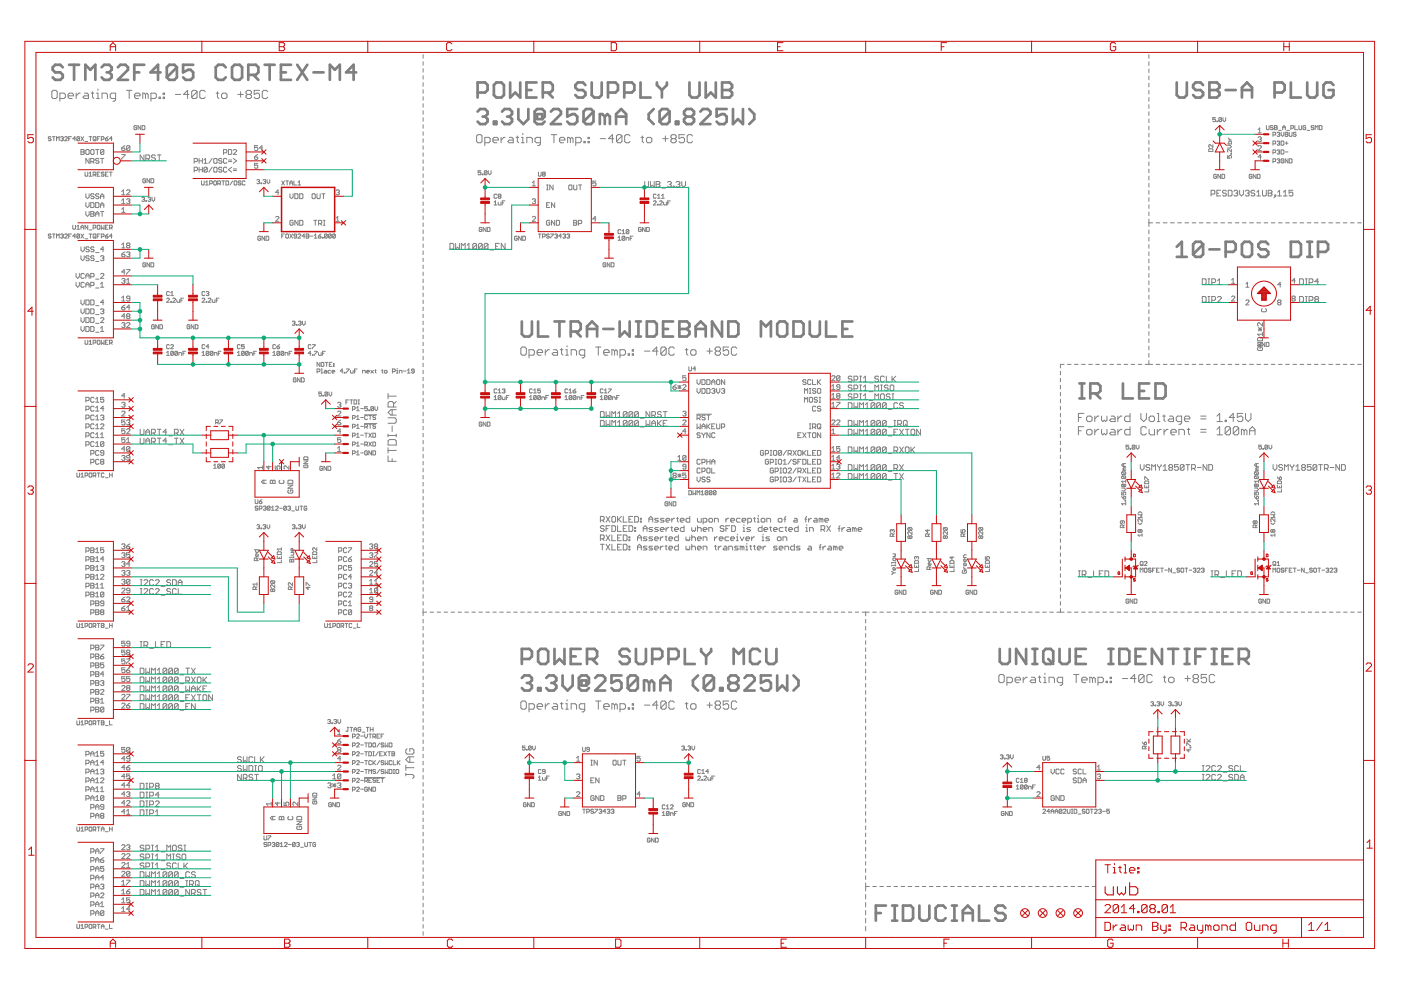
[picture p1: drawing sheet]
<svg xmlns="http://www.w3.org/2000/svg" width="297mm" height="210mm" viewBox="0 0 297 210" stroke-linecap="round" stroke-linejoin="round" font-family="sans-serif">
<g fill="none" stroke="#808080" stroke-width=".57">
<path d="M13.3 14.3l-.5-.6h-1.1l-.5 .6v.5l.5 .5h1.1l.5 .6v.5l-.5 .5h-1.1l-.5-.5M14.6 13.7h2.2M15.7 13.7v3.2M18.1 16.9v-3.2l1.1 1.1 1-1.1v3.2M21.5 14.3l.6-.6h1l.6 .6v.5l-.6 .5M22.6 15.3h.5M23.1 15.3l.6 .6v.5l-.6 .5h-1l-.6-.5M25 14.3l.5-.6h1.1l.5 .6v.5l-2.1 2.1h2.1M28.5 15.3h1M30.6 13.7h-2.1v3.2M34 15.3h-2.1l1.6-1.6v3.2M37.5 14.3l-.5-.6h-1.1l-.5 .6v2.1"/>
<path d="M37.5 14.3v2.1l-.5 .5h-1.1l-.5-.5M37.5 14.3l-2.1 2.1M41 13.7h-2.2v1.6l1.1-.5h.5l.6 .5v1.1l-.6 .5h-1l-.6-.5M47.9 14.3l-.6-.6h-1l-.6 .6v2.1l.6 .5h1l.6-.5M49.7 13.7h1.1l.5 .6v2.1l-.5 .5h-1.1l-.5-.5v-2.1zM52.6 15.9h1.7l.5-.6v-1l-.5-.6h-1.7v3.2M53.7 15.9l1.1 1M56.1 13.7h2.1M57.2 13.7v3.2M59.6 15.3h1M61.7 13.7h-2.1v3.2h2.1M63 13.7l2.2 3.2"/>
<path d="M65.2 13.7l-2.2 3.2M66.5 15.3h2.1M69.9 16.9v-3.2l1.1 1.1 1.1-1.1v3.2M75.5 15.3h-2.1l1.6-1.6v3.2M101.3 19.6h1.5l.6-.5v-1.1l-.6-.5h-1.5v3.2M105.2 17.5h1.1l.5 .5v2.2l-.5 .5h-1.1l-.5-.5v-2.2zM108.2 17.5v3.2l1-1.1 1.1 1.1v-3.2M111.6 19.1h1.1M113.7 17.5h-2.1v3.2h2.1M115.1 19.6h1.6l.5-.5v-1.1l-.5-.5h-1.6v3.2M116.1 19.6l1.1 1.1M124.1 18l-.5-.5h-1.1l-.5 .5v.6l.5 .5h1.1l.5 .5v.6l-.5 .5h-1.1l-.5-.5"/>
<path d="M125.5 17.5v2.7l.5 .5h1l.6-.5v-2.7M128.9 19.6h1.6l.5-.5v-1.1l-.5-.5h-1.6v3.2M132.4 19.6h1.6l.5-.5v-1.1l-.5-.5h-1.6v3.2M135.8 17.5v3.2h2.1M139.3 17.5v.5l1 1.1M140.3 19.1v1.6M141.4 17.5v.5l-1.1 1.1M146.2 17.5v2.7l.5 .5h1.1l.5-.5v-2.7M149.6 17.5v3.2l1.1-1.1 1.1 1.1v-3.2M153.1 17.5h1.6l.5 .5v.6l-.5 .5 .5 .5v.6l-.5 .5h-1.6zM153.1 19.1h1.6M249.5 17.5v2.7l.5 .5h1.1l.5-.5v-2.7"/>
<path d="M255.1 18l-.5-.5h-1.1l-.5 .5v.6l.5 .5h1.1l.5 .5v.6l-.5 .5h-1.1l-.5-.5M256.4 17.5h1.6l.6 .5v.6l-.6 .5 .6 .5v.6l-.6 .5h-1.6zM256.4 19.1h1.6M259.9 19.1h2.1M263.3 19.1h2.2M270.2 19.6h1.6l.6-.5v-1.1l-.6-.5h-1.6v3.2M273.7 17.5v3.2h2.1M277.2 17.5v2.7l.5 .5h1l.6-.5v-2.7M282.7 18l-.5-.5h-1.1l-.5 .5v2.2l.5 .5h1.1l.5-.5v-1.1h-1M101.3 23.7l.5-.6h1l.6 .6v.5l-.6 .5M102.3 24.7h.5M102.8 24.7l.6 .6v.5l-.6 .5h-1l-.5-.5"/>
<path d="M104.7 25.8h.5v.5h-.5zM106.4 23.7l.6-.6h1l.6 .6v.5l-.6 .5M107.5 24.7h.5M108 24.7l.6 .6v.5l-.6 .5h-1l-.6-.5M109.9 23.1v2.2l1.1 1 1-1v-2.2M113.9 24.2h1.1v1.1h-1.1zM115 25.3l.5-.6v-1l-.5-.6h-1.1l-.6 .6v2.1l.6 .5h1.1l.5-.5M116.8 23.7l.5-.6h1.1l.5 .6v.5l-2.1 2.1h2.1M122.4 23.1h-2.1v1.6l1-.5h.6l.5 .5v1.1l-.5 .5h-1.1l-.5-.5M125.8 23.7l-.5-.6h-1.1l-.5 .6v2.1M125.8 23.7v2.1l-.5 .5h-1.1l-.5-.5M125.8 23.7l-2.1 2.1"/>
<path d="M128.2 24.7l-.5-.5h-.5v2.1M128.2 24.7v1.6M128.2 24.7l.6-.5 .5 .5v1.6M130.6 24.7h2.2M130.6 26.3v-2.1l1.1-1.1 1.1 1.1v2.1M138.6 23.1l-1.1 1.1v1.1l1.1 1M142 23.7l-.6-.6h-1l-.6 .6v2.1M142 23.7v2.1l-.6 .5h-1l-.6-.5M142 23.7l-2.2 2.1M143.3 25.8h.5v.5h-.5zM145.6 24.7l-.6-.5v-.5l.6-.6h1l.6 .6v.5l-.6 .5M145.6 24.7h1"/>
<path d="M145.6 24.7l-.6 .6v.5l.6 .5h1l.6-.5v-.5l-.6-.6M148.5 23.7l.5-.6h1.1l.5 .6v.5l-2.1 2.1h2.1M154.1 23.1h-2.2v1.6l1.1-.5h.5l.6 .5v1.1l-.6 .5h-1l-.6-.5M155.4 23.1v3.2l1.1-1 1 1v-3.2M158.9 23.1l1 1.1v1.1l-1 1M263.3 20.7v-2.1l1.1-1.1 1.1 1.1v2.1M249.5 52.3l1.1-1v3.2M249.5 54.5h2.1M255.1 51.8l-.5-.5h-1.1l-.5 .5v2.1M255.1 51.8v2.1l-.5 .6h-1.1l-.5-.6M255.1 51.8l-2.1 2.1M256.4 52.9h2.2"/>
<path d="M259.9 53.4h1.6l.5-.5v-1.1l-.5-.5h-1.6v3.2M263.3 51.8l.6-.5h1l.6 .5v2.1l-.6 .6h-1l-.6-.6zM268.9 51.8l-.5-.5h-1.1l-.5 .5v.5l.5 .6h1.1l.5 .5v.5l-.5 .6h-1.1l-.5-.6M273.7 51.3h1.6l.5 .5v2.1l-.5 .6h-1.6zM277.2 54.5h1M277.2 51.3h1M277.7 51.3v3.2M279.4 53.4h1.7l.5-.5v-1.1l-.5-.5h-1.7v3.2M110.6 68.2v2.6l.6 .6h1l.6-.6v-2.6M114.1 68.2v3.2h2.1M117.6 68.2h2.1M118.6 68.2v3.2"/>
<path d="M121 70.3h1.6l.5-.6v-1l-.5-.5h-1.6v3.2M122.1 70.3l1 1.1M124.5 71.4v-2.2l1-1 1.1 1v2.2M124.5 69.7h2.1M127.9 69.7h2.1M131.4 68.2v3.2l1-1.1 1.1 1.1v-3.2M134.8 71.4h1.1M134.8 68.2h1.1M135.4 68.2v3.2M137.1 68.2h1.6l.6 .5v2.1l-.6 .6h-1.6zM140.6 69.7h1M142.7 68.2h-2.1v3.2h2.1"/>
<path d="M144 68.2h1.6l.6 .5v.5l-.6 .5 .6 .6v.5l-.6 .6h-1.6zM144 69.7h1.6M147.5 69.7h2.1M147.5 71.4v-2.2l1.1-1 1 1v2.2M153.1 68.2v3.2l-2.1-3.2v3.2M154.4 68.2h1.6l.5 .5v2.1l-.5 .6h-1.6zM161.3 71.4v-3.2l1.1 1 1-1v3.2M165.3 68.2h1.1l.5 .5v2.1l-.5 .6h-1.1l-.5-.6v-2.1zM168.2 68.2h1.6l.6 .5v2.1l-.6 .6h-1.6zM171.7 68.2v2.6l.5 .6h1.1l.5-.6v-2.6M175.2 68.2v3.2h2.1M178.6 69.7h1.1"/>
<path d="M180.7 68.2h-2.1v3.2h2.1M228.9 84.5h1M228.9 81.3h1M229.4 81.3v3.2M231.2 83.4h1.5l.6-.5v-1.1l-.6-.5h-1.5v3.2M232.2 83.4l1.1 1.1M238.1 81.3v3.2h2.1M241.5 82.9h1.1M243.6 81.3h-2.1v3.2h2.1M245 81.3h1.6l.5 .5v2.1l-.5 .6h-1.6zM110.6 139.7h1.6l.6-.5v-1.1l-.6-.5h-1.6v3.2M114.6 137.6h1.1l.5 .5v2.2l-.5 .5h-1.1l-.5-.5v-2.2z"/>
<path d="M117.6 137.6v3.2l1-1.1 1.1 1.1v-3.2M121 139.2h1.1M123.1 137.6h-2.1v3.2h2.1M124.5 139.7h1.5l.6-.5v-1.1l-.6-.5h-1.5v3.2M125.5 139.7l1.1 1.1M133.5 138.1l-.5-.5h-1.1l-.5 .5v.5l.5 .6h1.1l.5 .5v.6l-.5 .5h-1.1l-.5-.5M134.8 137.6v2.7l.6 .5h1l.5-.5v-2.7M138.3 139.7h1.6l.5-.5v-1.1l-.5-.5h-1.6v3.2M141.7 139.7h1.6l.6-.5v-1.1l-.6-.5h-1.6v3.2M145.2 137.6v3.2h2.1M148.7 137.6v.5l1 1.1M149.7 139.2v1.6"/>
<path d="M150.8 137.6v.5l-1.1 1.1M161.1 138.1l-.5-.5h-1l-.6 .5v2.2l.6 .5h1l.5-.5M162.5 137.6v2.7l.5 .5h1.1l.5-.5v-2.7M212 137.6v2.7l.5 .5h1.1l.5-.5v-2.7M217.6 137.6v3.2l-2.2-3.2v3.2M218.9 137.6h1M219.4 137.6v3.2M221.7 137.6h1.1l.5 .5v2.2l-.5 .5h-1.1l-.5-.5v-2.2zM222.2 139.7l1.1 1.1M224.6 137.6v2.7l.6 .5h1l.6-.5v-2.7M228.1 139.2h1.1M230.2 137.6h-2.1v3.2h2.1"/>
<path d="M235 137.6h1.1M235.5 137.6v3.2M237.3 137.6h1.6l.5 .5v2.2l-.5 .5h-1.6zM240.8 139.2h1M242.9 137.6h-2.1v3.2h2.1M246.4 137.6v3.2l-2.2-3.2v3.2M247.7 137.6h2.1M248.8 137.6v3.2M251.1 137.6h1.1M251.7 137.6v3.2M253.4 139.2h1.1M255.6 137.6h-2.2v3.2"/>
<path d="M256.9 137.6h1.1M257.4 137.6v3.2M259.2 139.2h1.1M261.3 137.6h-2.1v3.2h2.1M262.7 139.7h1.5l.6-.5v-1.1l-.6-.5h-1.5v3.2M263.7 139.7l1.1 1.1M110.6 143.7l.6-.5h1l.6 .5v.6l-.6 .5M111.7 144.8h.5M112.2 144.8l.6 .6v.5l-.6 .5h-1l-.6-.5M114.1 145.9h.5v.5h-.5zM115.8 143.7l.6-.5h1l.5 .5v.6l-.5 .5M116.9 144.8h.5"/>
<path d="M117.4 144.8l.5 .6v.5l-.5 .5h-1l-.6-.5M119.3 143.2v2.2l1 1 1.1-1v-2.2M123.3 144.3h1v1.1h-1zM124.3 145.4l.6-.6v-1.1l-.6-.5h-1l-.6 .5v2.2l.6 .5h1l.6-.5M126.2 143.7l.5-.5h1.1l.5 .5v.6l-2.1 2.1h2.1M131.8 143.2h-2.2v1.6l1.1-.5h.5l.6 .5v1.1l-.6 .5h-1l-.6-.5M135.2 143.7l-.5-.5h-1.1l-.5 .5v2.2M135.2 143.7v2.2l-.5 .5h-1.1l-.5-.5M135.2 143.7l-2.1 2.2M137.6 144.8l-.5-.5h-.6v2.1M137.6 144.8v1.6M137.6 144.8l.6-.5 .5 .5v1.6"/>
<path d="M140 144.8h2.1M140 146.4v-2.1l1.1-1.1 1 1.1v2.1M148 143.2l-1.1 1.1v1.1l1.1 1M151.4 143.7l-.6-.5h-1l-.6 .5v2.2M151.4 143.7v2.2l-.6 .5h-1l-.6-.5M151.4 143.7l-2.2 2.2M152.7 145.9h.5v.5h-.5zM154.9 144.8l-.5-.5v-.6l.5-.5h1.1l.5 .5v.6l-.5 .5M154.9 144.8h1.1M154.9 144.8l-.5 .6v.5l.5 .5h1.1l.5-.5v-.5l-.5-.6M155.6 140.8v-3.2l1 1 1.1-1v3.2M157.9 143.7l.5-.5h1.1l.5 .5v.6l-2.1 2.1h2.1"/>
<path d="M163.4 143.2h-2.1v1.6l1.1-.5h.5l.5 .5v1.1l-.5 .5h-1l-.6-.5M164.8 143.2v3.2l1-1 1.1 1v-3.2M168.2 143.2l1.1 1.1v1.1l-1.1 1M218.9 140.8h1M235 140.8h1.1M251.1 140.8h1.1M256.9 140.8h1.1M185.7 193.6h1.1M187.8 192h-2.1v3.2M189.1 192h1.1M189.1 195.2h1.1M189.7 192v3.2"/>
<path d="M191.5 192h1.6l.5 .5v2.2l-.5 .5h-1.6zM194.9 192v2.7l.6 .5h1l.5-.5v-2.7M200.5 192.5l-.5-.5h-1.1l-.5 .5v2.2l.5 .5h1.1l.5-.5M201.8 192h1.1M201.8 195.2h1.1M202.4 192v3.2M204.1 193.6h2.1M204.1 195.2v-2.1l1.1-1.1 1 1.1v2.1M207.6 192v3.2h2.1M213.2 192.5l-.6-.5h-1l-.6 .5v.6l.6 .5h1l.6 .5v.6l-.6 .5h-1l-.6-.5"/>
</g>
<g fill="none" stroke="#808080" stroke-width=".21">
<path d="M11.3 19.2h.5l.3 .3v1.1l-.3 .3h-.5l-.3-.3v-1.1zM16.2 19.7v1.2M17 19.7h-.3l-.5 .6M17.9 19.7h.6l.3 .3v.9h-.9l-.3-.3 .3-.3h.9M19.3 19.7h.6M19.6 19.5v1.1l.3 .3M20.5 19.7h.3v1.2M20.8 18.9v.3M26.8 19.2h1.2M27.4 19.2v1.7M34.6 19.7h.3v.3h-.3zM41.8 19.5l-.3-.3h-.6l-.3 .3v1.1"/>
<path d="M41.8 19.5v1.1l-.3 .3h-.6l-.3-.3M41.8 19.5l-1.2 1.1M43.5 19.5l-.3-.3h-.5l-.3 .3v1.1l.3 .3h.5l.3-.3M45.8 19.7h.6M46.1 19.5v1.1l.3 .3M51 19.5v1.1M55 19.2h-1.1v.8l.6-.3h.3l.2 .3v.6l-.2 .3h-.6l-.3-.3M56.8 19.5l-.3-.3h-.6l-.3 .3v1.1l.3 .3h.6l.3-.3M89.7 11.6v.7M89.7 13.1v.7M89.7 14.6v.7M89.7 16v.8"/>
<path d="M89.7 17.5v.8M89.7 19v.8M243.6 11.6v.8M243.6 13.1v.8M243.6 14.6v.8M243.6 16.1v.8M243.6 17.7v.7M243.6 19.2v.7M10.8 29.1l-.1-.1-.5 .1 .2 .3 .4 .1-.1 .3-.5-.1M11.1 29h.6M11.4 29v.8M12 29.8v-.8l.3 .3 .3-.3v.8"/>
<path d="M12.7 20.9h.9l.3-.3v-.6l-.3-.3h-.9v1.8M12.8 29.1l.5-.1 .1 .1-.1 .3M13.1 29.4h.2M13.3 29.4l.1 .1-.1 .3-.5-.1M13.7 29.1l.1-.1 .5 .1-.6 .7h.6M14.4 20.3h1.2v-.3l-.3-.3h-.6l-.3 .3v.6l.3 .3h.6M14.6 29.4h.3M15.2 29h-.6v.8M16 29.4h-.6l.5-.4v.8M16.9 29.1l-.2-.1-.4 .1v.6M16.9 29.1v.6l-.2 .1-.4-.1M16.9 29.1l-.6 .6"/>
<path d="M17.2 31.7h.5l.2 .2-.2 .3 .2 .4-.2 .1h-.5zM17.2 32.2h.5M17.2 29l.5 .8M17.7 29l-.5 .8M18 30h.6M18 36.5l.2 .9 .4-.2v-.7M18.4 31.7h.3l.2 .2v.7l-.2 .1h-.3l-.2-.1v-.7zM18.9 36.8l.3-.3v.9M18.9 37.4h.6M18.9 29h.6M18.9 33.6v1l-.7-1v1M19.2 29v.8"/>
<path d="M19.2 34.3h.6l.1-.2v-.3l-.1-.2h-.6v1M19.4 31.7h.4l.1 .2v.7l-.1 .1h-.4l-.2-.1v-.7zM19.6 34.3l.3 .3M19.7 37.1h.5l.1-.5-.6-.1v.9M19.9 29l.4 .1-.1 .7-.5-.1v-.6zM20 29.5l.3 .3M20 37.1l.3 .3M20.3 31.7h.7M20.5 20.9h.6M20.6 29.4h.3M20.6 36.9h.3M20.6 31.7v1"/>
<path d="M21 33.8l-.2-.2h-.4l-.1 .2 .1 .3h.4l.2 .2-.2 .3h-.4l-.1-.2M21.2 29h-.6v.8M21.2 36.5h-.6v.9h.6M21.3 33.6h.7M21.5 29.5h.4l.2-.4-.2-.1h-.4v.8M21.6 20.9v-1.2h.9l.3 .3v.9M21.7 33.6v1M22 31.9l-.2-.2h-.3l-.2 .2v.7M22 31.9v.7l-.2 .1h-.3l-.2-.1M22 31.9l-.7 .7M22.1 36.6l-.2-.1-.4 .1 .1 .3 .5 .2-.2 .3-.4-.2M22.4 29.4h.4l.1 .3-.4 .1z"/>
<path d="M22.4 36.9h.2M22.9 36.5h-.5v.9h.5M22.9 29l-.5 .4M23.2 36.5h.6M23.5 36.5v.9M23.8 29.4h-.6l.4-.4v.8M24.5 20.9h-.9l-.2-.3v-.6l.2-.3h.9v1.5l-.3 .3h-.3M25.8 31.4h.5l.2 .3-.2 .2h-.3l-.2-.2zM25.8 32.8h.7v.1l-.7 .7v.2M26.5 30.9l-.7 .5M27.5 31.1v.6l-.1 .2h-.4l-.2-.2M27.5 31.1l-.1-.2h-.4l-.2 .2v.6"/>
<path d="M27.5 31.1l-.7 .6M28.5 20.3h1.2v-.3l-.3-.3h-.6l-.3 .3v.6l.3 .3h.6M29 26.8l-.2-.2-.4 .2v.5l.2 .2 .4-.2v-.2h-.3M29.8 26.6v.9l-.5-.9v.9M30.1 26.6h.5l.1 .2v.5l-.1 .2h-.5zM30.5 32.9v1.1l-.8-1.1v1.1M30.8 20l-.2-.3h-.3v1.2M30.8 20v.9M30.8 20l.3-.3 .3 .3v.9M30.9 38l-.2-.1-.4 .1v.6l.4 .2 .2-.5h-.3M30.9 33.7h.6l.2-.3v-.4l-.2-.1h-.6v1.1M31.3 33.7l.4 .3"/>
<path d="M31.7 37.9v.9l-.5-.9v.9M32 20.9h.9l.2-.3v-.6l-.2-.3h-.9v1.8M32 37.9h.4l.2 .1v.6l-.2 .2h-.4zM32.9 33l-.2-.1h-.4l-.2 .1 .2 .4h.4l.2 .3-.2 .3h-.4l-.2-.2M33.4 32.9h.7M33.7 20.6h.3v.3h-.3zM33.8 32.9v1.1M34.6 20.6h.3v.3h-.3zM37.2 20h1.1M40.1 20h-1.2l.9-.8v1.7M41.2 34.3h.5l.2-.2v-.3l-.2-.2h-.5v1M41.2 36.2h.5l.2-.2-.2-.5h-.5v1"/>
<path d="M42.2 33.6v1M42.2 35.5v1M42.2 36h.7M42.2 34.1h.7M42.7 38.4v.7l.2 .1 .4-.1v-.7M42.9 33.6v1M42.9 35.5v1M43.2 33.9l.4-.3v1M43.2 34.6h.7M43.6 38.7l.3-.3v.8M43.6 39.2h.6M43.9 35.6v.7l-.1 .2h-.4l-.2-.2"/>
<path d="M43.9 35.6l-.1-.1h-.4l-.2 .1v.7M43.9 35.6l-.7 .7M44.4 38.9h.5l.1-.1-.1-.4h-.5v.8M45 35.5l-.7 1M45 33.6l-.7 1M45.3 33.8l.2-.2h.3l.2 .2v.6l-.2 .2h-.3l-.2-.2zM45.4 38.4l.5 .1v.6l-.2 .1-.4-.1zM45.5 35.5h.3l.2 .1v.7l-.2 .2h-.3l-.2-.2v-.7zM46.2 38.9h.4l.2-.4-.2-.1h-.4v.8M46.5 38.9l.3 .3M47 20l.3-.3h.5l.3 .3v.6l-.3 .3h-.5l-.3-.3zM47 38.4h.6"/>
<path d="M47.1 33.8l-.2-.2h-.4l-.1 .2 .1 .3h.4l.2 .2-.2 .3h-.4l-.1-.2M47.1 35.6l-.2-.1h-.4l-.1 .3 .1 .2h.4l.2 .3-.2 .2h-.4l-.1-.2M47.3 38.4v.8M47.4 32.4h.5l.2-.2v-.3l-.2-.2h-.5v1M47.9 38.4h.4l.2 .1v.6l-.2 .1h-.4zM48.1 35.6l-.2-.1h-.3l-.2 .1v.7l.2 .2 .5-.2M48.1 33.8l-.2-.2h-.3l-.2 .2v.6l.2 .2h.3l.2-.2M48.4 31.7h.5l.2 .2v.7l-.2 .1h-.5zM48.4 34.3h.7M48.4 33.9h.7M49.1 35.5l-.7 .5 .7 .5M49.3 38.4l-.5 .8"/>
<path d="M49.5 31.9l.1-.2 .6 .2v.1l-.7 .7h.7M49.5 36.2h.7M49.5 35.8h.7M49.5 33.6l.7 .5-.7 .5M49.8 38.4l.4 .1v.6l-.1 .1-.5-.1zM50.4 20h1.2M51.1 38.5l-.5-.1-.1 .3 .4 .1 .2 .3-.2 .1-.4-.1M51.9 38.5l-.1-.1-.4 .1v.6l.1 .1 .4-.1M52.5 20l-.3-.3v-.2l.3-.3h.5l.3 .3v.2l-.3 .3M52.5 20l-.3 .3v.3l.3 .3h.5l.3-.3v-.3l-.3-.3M52.5 20h.5M54 33.3h.5l.2 .3-.2 .2h-.4z"/>
<path d="M54.5 38.2l.4-.1 .1 .1-.1 .3M54.7 30.9h-.7v.5l.3-.2 .4 .2v.3l-.2 .2h-.4l-.1-.2M54.7 32.8l-.7 .5M54.7 34.6h-.7v.6l.3-.2 .4 .2v.3l-.2 .2h-.4l-.1-.2M54.8 38.5h.1M54.9 38.5l.1 .2-.1 .2-.4-.1M55.3 38.8l.2 .1zM55.7 31.4h-.7l.5-.5v1M55.8 38.2l.4-.1 .1 .1-.1 .3M56 38.5h.2M56.2 38.5l.1 .2-.1 .2-.4-.1M56.6 38.1v.6l.3 .2 .3-.2v-.6"/>
<path d="M59.7 38.4l.6 .8M60.3 38.4l-.6 .8M60.6 38.4h.6M60.9 38.4v.8M61.4 39.2v-.5l.3-.3 .3 .3v.5M61.4 38.8h.6M62.3 38.4v.8h.6M63.2 39.2h.6M63.2 38.7l.3-.3v.8M89.7 20.5v.8M89.7 22v.7M89.7 23.5v.7"/>
<path d="M89.7 25v.7M89.7 26.5v.7M89.7 27.9v.8M89.7 29.4v.8M89.7 30.9v.8M89.7 32.4v.7M89.7 33.9v.7M89.7 35.4v.7M89.7 36.9v.7M89.7 38.4v.7M89.7 39.8v.8M101 28.8l.3-.2h.6l.3 .2v1.2l-.3 .3h-.6l-.3-.3z"/>
<path d="M102 36.2h-.6v.4l.3-.1 .3 .1-.2 .5-.4-.2M102.2 36.9l.2 .2zM102.8 30.3h.8l.3-.3v-.6l-.3-.3h-.8v1.8M103.3 36.3l-.5-.1-.1 .7M103.3 36.3v.6l-.2 .2-.4-.2M103.3 36.3l-.6 .6M103.5 36.2v.6l.3 .3 .3-.3v-.6M104.5 29.7h1.2v-.3l-.3-.3h-.6l-.3 .3v.6l.3 .3h.6M106.2 29.1v1.2M107.1 29.1h-.3l-.6 .6M107.9 29.1h.6l.3 .3v.9h-.9l-.2-.3 .2-.3h.9M109.4 29.1h.6"/>
<path d="M109.7 28.8v1.2l.3 .3M110.6 30.3h.5M110.6 29.1h.2v1.2M110.8 28.3v.3M111.7 30.3v-1.2h.9l.3 .3v.9M112.9 38.7l.3-.3v1M112.9 39.4h.6M114.2 36.5v.7l.1 .2 .4-.2v-.7M114.6 30.3h-.9l-.3-.3v-.6l.3-.3h.9v1.5l-.3 .3h-.3M115.1 36.9l-.1-.1 .1-.3 .5 .1-.2 .3M115.1 36.9l-.1 .2 .1 .3 .5-.2-.2-.3M115.1 36.9h.3"/>
<path d="M115.9 39.2h.3M116.1 39.2v1M116.9 28.6h1.1M117.3 39.2v1l-.7-1v1M117.5 28.6v1.7M118.6 29.7h1.2v-.3l-.3-.3h-.6l-.3 .3v.6l.3 .3h.6M120.8 39.2h.3l.2 .2v.7l-.2 .1h-.3l-.2-.1v-.7zM120.9 29.4l-.3-.3h-.2v1.2M120.9 29.4v.9M120.9 29.4l.3-.3 .3 .3v.9M121.6 39.2v.9l.2 .1h.3l.2-.1v-.9M122.1 30.3h.8l.3-.3v-.6l-.3-.3h-.8v1.8"/>
<path d="M122.7 39.2h.6M123 39.2v1M123.8 30h.3v.3h-.3zM124.7 30h.2v.3h-.2zM124.7 29.1h.2v.3h-.2zM126.4 38.4h-.7v.5l.5-.2 .2 .2v.3l-.2 .2h-.3l-.2-.2M127.3 29.4h1.1M130.1 29.4h-1.1l.8-.8v1.7M131.9 28.8l-.3-.2h-.6l-.3 .2v1.2M131.9 28.8v1.2l-.3 .3h-.6l-.3-.3M131.9 28.8l-1.2 1.2M133.6 28.8l-.3-.2h-.6l-.3 .2v1.2l.3 .3h.6l.3-.3"/>
<path d="M135.9 29.1h.6M136.2 28.8v1.2l.3 .3M136.7 38.5v1l.2 .2h.4l.2-.2v-1M137.1 29.4l.2-.3h.6l.3 .3v.6l-.3 .3h-.6l-.2-.3zM137.9 38.5v1.2l.4-.4 .4 .4v-1.2M139.1 38.5h.6l.2 .2-.2 .4 .2 .4-.2 .2h-.6zM139.1 39.1h.6M140.3 39.9h.8M140.5 29.4h1.1M141.1 28.8v1.2M141.5 38.7l.2-.2h.4l.2 .2-.2 .4M141.9 39.1h.2"/>
<path d="M142.1 39.1l.2 .2-.2 .4h-.4l-.2-.2M142.5 29.4l-.3-.3v-.3l.3-.2h.6l.3 .2v.3l-.3 .3M142.5 29.4l-.3 .3v.3l.3 .3h.6l.3-.3v-.3l-.3-.3M142.5 29.4h.6M142.7 39.5h.2v.2h-.2zM143.3 38.7l.2-.2h.4l.2 .2-.2 .4M143.7 39.1h.2M143.9 39.1l.2 .2-.2 .4h-.4l-.2-.2M144.5 38.5v.8l.4 .4 .5-.4v-.8M145.1 28.6h-1.1v.8l.8-.3 .3 .3v.6l-.3 .3h-.5l-.3-.3M146.8 28.8l-.2-.2h-.6l-.3 .2v1.2l.3 .3h.6l.2-.3M243.6 20.7v.8"/>
<path d="M243.6 22.2v.8M243.6 23.7v.8M243.6 25.2v.8M243.6 26.8v.7M243.6 28.3v.7M243.6 29.8v.8M243.6 31.3v.8M243.6 32.8v.8M243.6 34.3v.8M243.6 35.9v.7M243.6 37.4v.7M243.6 38.9v.8"/>
<path d="M256.4 31.5h.6l.2 .2v.4h-.9v-.4zM257.2 30.7v.5l-.6-.5-.3 .1 .1 .4M257.7 24.9h-.6v.5l.3-.2 .3 .2-.1 .4-.5-.1M257.9 37.1l-.1-.1-.5 .1v.6l.2 .1 .4-.1v-.3h-.3M258 25.7l.1 .1zM258.8 37v.8l-.6-.8v.8M259 25.1l-.2-.2-.4 .2v.6M259 25.1v.6l-.2 .1-.4-.1M259 25.1l-.6 .6M259.1 37h.4l.2 .1v.6l-.2 .1h-.4zM259.3 24.9v.6l.3 .3 .3-.3v-.6M260.2 30.5h.9l-.1-.5-.5 .1v.4"/>
<path d="M260.2 33v.5h.5l-.2-.4 .5-.1 .1 .1-.1 .4M260.2 30.8h.6l.3 .3-.3 .3h-.6M260.5 29.7h.6M260.5 29.2l.3 .5M261 32.6l.1 .1zM261.1 31.7v.6l-.6-.6-.3 .1 .2 .5M265.4 37.1l-.1-.1-.4 .1 .1 .7 .4-.1v-.3h-.3M266.3 37v.8l-.6-.8v.8M266.6 37h.4l.1 .1-.1 .7h-.4zM266.7 31.1l.2-.2h.4l.1 .2-.7 .8h.7M266.7 29.2l.2-.2h.4l.1 .2-.1 .3M266.7 27.5l.4-.4v1.1"/>
<path d="M266.7 28.2h.7M267.1 29.5h.2M267.3 29.5l.1 .2-.1 .3h-.4l-.2-.1M267.4 33.3h-.7l.6-.5v1M268.5 26.6l.1 .9 .5-.2v-.7M269.9 28.6h.4l.2-.1-.2-.5h-.4v.9M269.9 30.5h.4l.2-.1-.2-.5h-.4v.9M269.9 32.4h.4l.2-.2-.2-.4h-.4v.9M269.9 34.2h.4l.2-.1-.2-.4h-.4v.8M269.9 26.8l-.1-.2-.5 .2 .2 .3 .4 .1-.1 .3-.5-.2M270.2 26.6h.5l.1 .2-.1 .7h-.5zM270.2 27.1h.5"/>
<path d="M270.8 33.8l.4-.1 .1 .1-.1 .3M270.8 28.2l.4-.2 .1 .2-.1 .3M270.8 30.1l.4-.2 .1 .2-.1 .3M270.8 31.9l.4-.1 .1 .1-.1 .3M271.1 34.1h.1M271.1 32.2h.1M271.1 28.5h.1M271.1 30.4h.1M271.1 27.6h.6M271.2 28.5l.1 .1-.1 .3-.4-.1M271.2 30.4l.1 .1-.1 .3-.4-.2M271.2 32.2l.1 .2-.1 .3-.4-.2"/>
<path d="M271.2 34.1l.1 .1-.1 .3-.4-.1M271.6 31.8h.5l.1 .1v.6l-.1 .2h-.5zM271.6 28v.6l.3 .3 .3-.3v-.6M271.6 29.9h.5l.1 .2v.5l-.1 .2h-.5zM271.9 27.5v-.6l.3-.3 .3 .3v.6M271.9 27.1h.6M272.2 33.8l-.1-.1-.5 .1v.6l.5 .1 .1-.4h-.3M272.5 28h.4l.2 .2-.2 .3 .2 .3-.2 .1h-.4zM272.5 32.2h.6M272.5 28.5h.4M272.5 30.4h.6M272.8 30.1v.5"/>
<path d="M272.8 27.6h.6M273.1 33.7v.8l-.6-.8v.8M273.3 28v.8l.2 .1 .4-.1v-.8M273.3 33.7h.5l.1 .1v.6l-.1 .1h-.5zM273.7 27.2h.4l.2-.4-.2-.2h-.4v.9M274.5 26.6v.9h.6M274.8 28.2l-.1-.2-.5 .2 .2 .3 .4 .1-.1 .3-.5-.1M275.4 26.6v.7l.1 .2 .5-.2v-.7M276.8 26.8l-.1-.2-.4 .2v.5l.1 .2 .4-.2v-.2h-.2M277.1 27.6h.6M278.6 26.8l-.5-.2-.1 .3 .4 .2 .2 .2-.2 .2-.4-.2M278.8 27.5v-.9l.3 .3 .3-.3v.9"/>
<path d="M279.7 26.6h.5l.1 .2-.1 .7h-.5zM10.8 49.8l-.1-.2-.5 .2 .2 .3 .4 .1-.1 .3-.5-.2M11.1 49.6h.6M11.4 49.6v.9M12 50.5v-.9l.3 .3 .3-.3v.9M12.8 49.8l.5-.2 .1 .2-.1 .3M13.1 50.1h.2M13.3 50.1l.1 .1-.1 .3-.5-.2M13.7 49.8l.1-.2 .5 .2-.6 .7h.6M14.6 50.1h.3M15.2 49.6h-.6v.9M15.4 47.8v.7l.2 .1 .4-.1v-.7"/>
<path d="M16 50.1h-.6l.5-.5v.9M16.1 58v.7l.4 .3 .3-.3v-.7M16.1 59.9v.6l.4 .4 .3-.4v-.6M16.3 48.6h.6M16.3 48l.3-.2v.8M16.9 49.8l-.5-.2-.1 .2v.5M16.9 49.8v.5l-.2 .2-.4-.2M16.9 49.8l-.6 .5M17.2 49.6l.5 .9M17.2 48.6v-.6l.2-.2 .3 .2v.6M17.2 52.3v.7l.3 .4 .4-.4v-.7M17.2 54.2v.7l.3 .4 .4-.4v-.7"/>
<path d="M17.2 48.2h.5M17.7 49.6l-.5 .9M17.9 58.1l-.2-.1h-.4l-.1 .1v.7l.1 .2h.4l.2-.2M18 50.6h.6M18.2 43v.7l.4 .3 .3-.3v-.7M18.2 41.1v.7l.4 .3 .3-.3v-.7M18.2 44.9v.6l.4 .4 .3-.4v-.6M18.2 59v-.7l.4-.3 .3 .3v.7M18.2 58.5h.7M18.6 47.8v.8l-.6-.8v.8M18.9 49.6h.6M18.9 48.7h.6"/>
<path d="M18.9 54.4l-.2-.2h-.3l-.2 .2 .2 .3h.3l.2 .2-.2 .4h-.3l-.2-.2M18.9 52.5l-.2-.2h-.3l-.2 .2 .2 .4h.3l.2 .1-.2 .4h-.3l-.2-.2M19.2 49.6v.9M19.2 58.7h.6l.1-.2v-.4l-.1-.1h-.6v1M19.2 43h.6l.1 .1v.7l-.1 .2h-.6zM19.2 44.9h.6l.1 .1-.1 .4 .1 .3-.1 .2h-.6zM19.2 45.4h.6M19.7 48.3h.5l.1-.4-.6-.1v.8M19.9 49.6l.4 .2-.1 .7-.5-.2v-.5zM19.9 54.4l-.1-.2h-.4l-.2 .2 .2 .3h.4l.1 .2-.1 .4h-.4l-.2-.2M19.9 52.5l-.1-.2h-.4l-.2 .2 .2 .4h.4l.1 .1-.1 .4h-.4l-.2-.2M19.9 41.3l-.1-.2h-.4l-.2 .2 .2 .3h.4l.1 .2-.1 .3h-.4l-.2-.1"/>
<path d="M20 50.2l.3 .3M20.3 43h.5l.2 .1v.7l-.2 .2h-.5zM20.3 45.9v-.7l.3-.3 .4 .3v.7M20.3 59.2h.7M20.3 55.4h.7M20.3 53.6h.7M20.3 45.4h.7M20.6 50.1h.3M20.6 47.9l.2-.1 .4 .1v.6l-.2 .1-.4-.1zM21 41.3l-.2-.2h-.4l-.1 .2 .1 .3h.4l.2 .2-.2 .3h-.4l-.1-.1M21.2 49.6h-.6v.9M21.3 43.5h.7"/>
<path d="M21.3 42.1v-.7l.4-.3 .3 .3v.7M21.3 44v-.7l.4-.3 .3 .3v.7M21.3 54.4l.2-.2h.3l.2 .2-.2 .3M21.3 58.1l.2-.1h.3l.2 .1v.2l-.7 .7h.7M21.3 44.9h.7M21.3 41.6h.7M21.5 50.2l.6-.1-.2-.5h-.4v.9M21.5 47.8v.8l.3-.3 .3 .3v-.8M21.7 44.9v1M21.7 54.7h.1M21.8 54.7l.2 .2-.2 .4h-.3l-.2-.2M22 52.9h-.7l.5-.6v1.1"/>
<path d="M22.4 50.1h.4l.1 .2-.4 .2zM22.4 48.2h.2M22.9 49.6l-.5 .5M22.9 47.8h-.5v.8h.5M23.2 48.3h.4l.2-.4-.6-.1v.8M23.5 48.3l.3 .3M23.8 50.1h-.6l.4-.5v.9M25.8 53.9h.5l.2 .4-.2 .1h-.3l-.2-.1zM25.8 40.6l.4-.3v1M25.8 42.5l.4-.4v1.1M25.8 44.4l.4-.4v1M25.8 51.9l.4-.4v1.1"/>
<path d="M25.8 59.2l.2-.2h.3l.2 .2-.2 .3M25.8 52.6h.7M25.8 45h.7M25.8 41.3h.7M25.8 43.2h.7M26.2 59.5h.1M26.3 59.5l.2 .2-.2 .4h-.3l-.2-.2M26.5 57.7h-.7l.5-.6v1.1M26.5 53.4l-.7 .5M26.8 57.1h.7l-.7 1.1M26.8 40.4l.2-.1h.4l.1 .1v.2l-.7 .7h.7M26.8 42.3l.2-.2h.4l.1 .2-.1 .4"/>
<path d="M26.8 53.6l.2-.2h.4l.1 .2-.1 .3M26.8 59.4l.4-.4v1.1M27 52l-.2-.1 .2-.4h.4l.1 .2-.1 .3M27 52l-.2 .2 .2 .4h.4l.1-.2-.1-.4M27 52h.4M27.2 42.7h.2M27.2 53.9h.2M27.4 42.7l.1 .1-.1 .4h-.4l-.2-.2M27.4 53.9l.1 .2-.1 .3h-.4l-.2-.1M30.1 42l.4-.2 .1 .2-.1 .3M30.4 42.3h.1M30.5 42.3l.1 .1-.1 .3-.4-.2"/>
<path d="M30.9 55.9l-.2-.2-.4 .2v.5l.4 .2 .2-.4h-.3M30.9 42.5l.2 .2zM31.4 42l.4-.2 .1 .2-.1 .3M31.6 42.3h.2M31.7 55.7v.9l-.5-.9v.9M31.8 42.3l.1 .1-.1 .3-.4-.2M32 55.7h.4l.2 .2v.5l-.2 .2h-.4zM32.2 41.8v.6l.3 .3 .3-.3v-.6M55.2 50.2l-.1-.1-.4 .1v.6l.1 .1 .4-.1v-.3h-.2M56.1 50.1v.8l-.6-.8v.8M56.4 50.1h.4l.2 .1v.6l-.2 .1h-.4zM58.4 46.1l.2-.2h.3l.2 .2v.1l-.7 .7h.7"/>
<path d="M59.1 40.8h-.7l.5-.5v1M59.7 50.1h.3M60.3 49.6h-.6v.9M60.7 49.6l.5 .2v.5l-.2 .2-.4-.2zM61.4 49.6l.6 .9M61.5 41.1v.7l.3 .3 .3-.3v-.7M62 49.6l-.6 .9M62.1 46.9l-.1-.2h-.4l-.1 .2v.7l.1 .2h.4l.1-.2v-.4h-.3M62.5 41.1h.5l.2 .2v.7l-.2 .1h-.5zM62.9 50.1h-.4l-.2-.2 .2-.3 .4 .2v.5l-.1 .2-.5-.2M63.2 49.8l.1-.2 .5 .2-.6 .7h.6M63.2 46.7v1.1l-.7-1.1v1.1"/>
<path d="M63.5 41.1h.6l.1 .2v.7l-.1 .1h-.6zM63.5 46.7h.6l.1 .2v.7l-.1 .2h-.6zM64.6 50.1h-.5l.4-.5v.9M64.9 49.6h.4l.2 .2-.2 .3 .2 .2-.2 .2h-.4zM64.9 50.1h.4M65.8 50.1h.6M66.2 41.3l.1-.2h.4l.1 .2v.7l-.1 .1h-.4l-.1-.1zM66.5 46.7h.7M66.6 50.5h.6M66.6 49.9l.3-.3v.9M66.8 46.7v1.1M67.2 41.1v.9l.2 .1h.3l.2-.1v-.9"/>
<path d="M67.5 50.1h.4l.2 .2-.5 .2zM67.5 47.4h.6l.1-.2v-.3l-.1-.2h-.6v1.1M67.9 47.4l.3 .4M68.1 49.6l-.6 .5M68.2 41.1h.7M68.4 50.3l.1 .2zM68.6 41.1v1M68.6 47.8h.3M68.6 46.7h.3M68.7 46.7v1.1M69.4 49.8l-.5-.2-.1 .2v.5M69.4 49.8v.5l-.2 .2-.4-.2"/>
<path d="M69.4 49.8l-.6 .5M70.2 49.8l-.4-.2-.1 .2v.5M70.2 49.8l-.1 .7-.4-.2M70.2 49.8l-.5 .5M71.1 49.8v.5l-.1 .2-.5-.2M71.1 49.8l-.4-.2-.2 .2v.5M71.1 49.8l-.6 .5M71.3 40.4l.1-.1h.4l.1 .1-.1 .4M71.3 46.2l.3-.3v1M71.3 46.9h.6M71.6 40.8h.2M71.8 40.8l.1 .2-.1 .3h-.4l-.1-.2"/>
<path d="M89.7 41.3v.8M89.7 42.8v.8M89.7 44.3v.7M89.7 45.8v.7M89.7 47.3v.7M89.7 48.8v.7M89.7 50.2v.8M89.7 51.7v.8M89.7 53.2v.8M89.7 54.7v.8M89.7 56.2v.7M89.7 57.7v.7"/>
<path d="M89.7 59.2v.7M95.4 51.6h.6l.2 .2v.8l-.2 .2h-.6zM96.6 51.6v1.2l.4-.4 .4 .4v-1.2M97.8 52.8v-1.2l.4 .4 .4-.4v1.2M99 52.8h.8M99 52l.4-.4v1.2M101 51.8v.8l-.2 .2h-.4l-.2-.2M101 51.8l-.8 .8M101 51.8l-.2-.2h-.4l-.2 .2v.8M102.2 48.4l-.2-.2-.4 .2 .1 .7 .5-.2v-.3h-.3M102.3 51.8v.8l-.3 .2h-.4l-.1-.2M102.3 51.8l-.3-.2h-.4l-.1 .2v.8"/>
<path d="M102.3 51.8l-.8 .8M103 48.2v.9l-.6-.9v.9M103.3 48.2h.5l.1 .2-.1 .7h-.5zM103.5 51.8l-.2-.2h-.5l-.1 .2v.8M103.5 51.8v.8l-.2 .2h-.5l-.1-.2M103.5 51.8l-.8 .8M103.9 53h.8M104.8 42.9l.3-.3v.9M104.8 43.5h.5M105.1 52.2h.4M105.3 41.3l-.1-.1-.4 .1v.6l.1 .1 .4-.1M105.6 42.9v.4l.2 .2h.4v-.6"/>
<path d="M105.8 41.6l-.2-.1 .2-.3 .4 .1-.1 .3M105.8 41.6l-.2 .2 .2 .2 .4-.1-.1-.3M105.8 41.6h.3M105.9 51.6h-.8v1.2h.8M106.5 43h.3M107.1 42.6h-.6v.9M107.1 51.6v1.2l-.8-1.2v1.2M109.7 50.2l-.2-.1-.4 .1v.6l.1 .1 .5-.1v-.3h-.3M110.5 50.1v.8l-.5-.8v.8M110.8 50.1h.5l.1 .1v.6l-.1 .1h-.5zM112.9 42.3l.1-.2h.4l.1 .2-.1 .4M112.9 46.1l.1-.2h.4l.1 .2v.1l-.6 .7h.6"/>
<path d="M113.2 42.7h.2M113.4 42.7l.1 .1-.1 .4h-.4l-.1-.2M114.2 49.6h.5M114.4 49.6v.9M115 50.2h.4l.2-.4-.2-.2h-.4v.9M115.9 43.5h.3M115.9 40.2h.3M116.5 49.8l-.5-.2-.1 .3 .4 .2 .2 .2-.2 .2-.4-.2M116.6 46.9l-.2-.2h-.3l-.2 .2v.7l.2 .2h.3l.2-.2v-.4h-.4M116.6 43h-.7v1h.7M116.7 49.6h.6l-.6 .9M117.6 49.8l.4-.2 .2 .2-.2 .3"/>
<path d="M117.6 43v1l-.7-1v1M117.6 46.7v1.1l-.7-1.1v1.1M117.9 50.1h.1M118 46.7h.5l.1 .2v.7l-.1 .2h-.5zM118 50.1l.2 .1-.2 .3-.4-.2M119 50.1h-.5l.4-.5v.9M119.3 49.8l.5-.2 .1 .2-.1 .3M119.6 50.1h.2M119.8 50.1l.1 .1-.1 .3-.5-.2M120.2 49.8l.4-.2 .2 .2-.2 .3M120.5 50.1h.1M120.6 50.1l.2 .1-.2 .3-.4-.2"/>
<path d="M121.6 47.2h.5M121.6 46.7h.5l.2 .2-.2 .3 .2 .4-.2 .2h-.5zM122.7 47.4h.5l.1-.2v-.3l-.1-.2h-.5v1.1M126.4 46.4h-.7l.5-.5v1M128.4 55.9l-.1-.2-.4 .2v.5l.4 .2 .1-.4h-.3M129.3 55.7v.9l-.6-.9v.9M129.6 55.7h.4l.2 .2v.5l-.2 .2h-.4zM131 50.9h.6M131 50.4l.3-.3v.8M131.6 48.8l-.1-.1-.5 .1 .2 .8 .4-.2M131.9 49.6h.6M131.9 49l.3-.3v.9"/>
<path d="M132.5 50.2l-.5-.1-.1 .1v.6M132.5 50.2v.6l-.2 .1-.4-.1M132.5 50.2l-.6 .6M132.8 50.9v-.5h.4l.1 .5M133.3 48.8l-.4-.1-.1 .1v.6M133.3 48.8l-.5 .6M133.3 48.8l-.1 .8-.4-.2M133.6 50.5h.3M134.2 50.1h-.6v.8M136 48.4l-.2-.2-.4 .2v.5l.1 .2 .5-.2v-.3h-.3M136.8 48.2v.9l-.6-.9v.9M137.1 48.2h.4l.2 .2v.5l-.2 .2h-.4z"/>
<path d="M138.5 42.7l.2-.1 .4 .1-.6 .8h.6M139.1 41.3l-.1-.1-.5 .1v.6l.2 .1 .4-.1M139.4 43.3l.2 .2zM139.4 42h.6M139.4 41.5l.3-.3v.8M139.8 42.7l.2-.1 .4 .1-.6 .8h.6M140.3 41.5l.3-.3v.8M140.3 42h.5M140.7 42.9v.4l.1 .2h.5v-.6M141.6 43h.3M142.1 42.6h-.5v.9M243.6 40.4v.8"/>
<path d="M243.6 41.9v.8M243.6 43.4v.8M243.6 44.9v.8M243.6 46.5v1.5M243.6 48.8v.8M243.6 50.3v.8M243.6 51.9v.7M243.6 53.4v.8M243.6 54.9v.8M243.6 56.5v.8M243.6 58v.8M243.6 59.5v.8"/>
<path d="M243.6 47.2h.8M245.1 47.2h.8M246.6 47.2h.8M248.2 47.2h.8M249.7 47.2h.8M251.2 47.2h.8M252.8 47.2h.7M254.3 47.2h.8M254.9 59.1h.6l.2 .2v.8l-.2 .2h-.6zM255.8 47.2h.8M256.1 59.1h.4M256.3 59.1v1.2"/>
<path d="M256.8 41.1h.6l.2-.1v-.4l-.2-.3h-.6v1.3M256.9 59.9h.6l.2-.2v-.4l-.2-.2h-.6v1.2M257.3 47.2h.8M258 41h.4M258.1 59.5l.4-.4v1.2M258.8 40.3h-.8v1.3h.8M258.8 47.2h.8M260 40.6l-.2-.3h-.4l-.2 .4 .2 .3h.4l.2 .4-.2 .2h-.4l-.2-.2M260.4 47.2h.8M260.4 40.3h.6l.2 .3v.8l-.2 .2h-.6zM261.1 59.4l.4-.4v1.1M261.6 40.6l.2-.3h.4l.2 .3-.2 .4"/>
<path d="M261.9 47.2h.8M262 41h.2M262.2 41l.2 .1-.2 .5h-.4l-.2-.2M262.8 40.3v.8l.4 .5 .4-.5v-.8M263.4 47.2h.8M264 40.6l.2-.3h.4l.2 .3-.2 .4M264.4 41h.2M264.6 41l.2 .1-.2 .5h-.4l-.2-.2M264.9 47.2h.8M266 40.6l-.1-.3h-.4l-.3 .3 .3 .4h.4l.1 .1-.1 .5h-.4l-.3-.2M266.5 41.6h.8M266.5 40.7l.3-.4v1.3"/>
<path d="M266.5 47.2h.8M267.7 40.3v1.1l.2 .2h.4l.2-.2v-1.1M268 47.2h.8M268.9 40.3h.6l.2 .3-.2 .4 .2 .4-.2 .2h-.6zM268.9 41h.6M269.5 47.2h.8M270.3 41.4h.2v.2h-.2zM270.5 41.6l-.4 .4M270.9 41.6h.8M270.9 40.7l.4-.4v1.3M271.1 47.2h.7M272.1 41.6h.8"/>
<path d="M272.1 40.7l.4-.4v1.3M272.6 47.2h.8M274.1 40.3h-.8v.7l.4-.3 .4 .3v.4l-.2 .2h-.4l-.2-.2M274.1 47.2h.8M274.6 59.5h-.7l.5-.5v1.1M275.5 59.1h.6l.3 .2v.8l-.3 .2h-.6zM275.6 47.2h.8M276.8 59.1h.4M277 59.1v1.2M277.2 47.2h.7M277.6 59.9h.6l.2-.2v-.4l-.2-.2h-.6v1.2M278.7 47.2h.8"/>
<path d="M279.6 59.7h-.8l.6-.6v1.2M280.2 47.2h.8M281.7 47.2h.8M283.3 47.2h.8M284.8 47.2h.8M286.3 47.2h.8M287.8 47.2h.8M17.2 65.5v.7l.3 .3 .4-.3v-.7M17.2 63.6v.7l.3 .3 .4-.3v-.7M17.2 67.4v.7l.3 .3 .4-.3v-.7M17.2 69.2v.7l.3 .4 .4-.4v-.7M17.9 60l-.2-.1h-.4l-.1 .1v.7l.1 .2h.4l.2-.2"/>
<path d="M18 72.1l.2 .9 .4-.1v-.8M18.2 60.9v-.7l.4-.3 .3 .3v.7M18.2 63.6h.5l.2 .2v.7l-.2 .1h-.5zM18.2 65.5h.5l.2 .2v.6l-.2 .2h-.5zM18.2 67.4h.5l.2 .1v.7l-.2 .2h-.5zM18.2 69.2h.5l.2 .2v.7l-.2 .2h-.5zM18.2 60.4h.7M18.9 72.4l.3-.3v.9M18.9 73h.6M19.2 60.5h.6l.1-.1v-.4l-.1-.1h-.6v1M19.2 63.6h.6l.1 .2v.7l-.1 .1h-.6zM19.2 65.5h.6l.1 .2v.6l-.1 .2h-.6z"/>
<path d="M19.2 67.4h.6l.1 .1v.7l-.1 .2h-.6zM19.2 69.2h.6l.1 .2v.7l-.1 .2h-.6zM19.7 72.7h.5l.1-.1-.1-.5h-.5v.9M20.3 68.6h.7M20.3 70.4h.7M20.3 66.7h.7M20.3 61.1h.7M20.3 64.8h.7M20.8 72.1l.4 .2v.6l-.2 .1-.4-.1v-.6zM21.3 65.7l.2-.2h.3l.2 .2-.2 .3M21.3 67.5l.2-.1h.3l.2 .1v.2l-.7 .7h.7M21.3 60.2l.4-.3v1"/>
<path d="M21.3 69.6l.4-.4v1.1M21.3 70.3h.7M21.3 60.9h.7M21.5 72.1v.9l.3-.3 .3 .3v-.9M21.7 66h.1M21.8 66l.2 .2-.2 .3h-.3l-.2-.2M22 64.1h-.7l.5-.5v1M22.4 72.6h.2M22.9 72.1h-.5v.9h.5M23.2 72.7h.4l.2-.4-.2-.2h-.4v.9M23.5 72.7l.3 .3M25.8 63.1l.4-.3v1"/>
<path d="M25.8 65.2h.5l.2 .3-.2 .2h-.3zM25.8 68.6l.2-.2h.3l.2 .2-.2 .3M25.8 63.8h.7M26.2 68.9h.1M26.3 68.9l.2 .2-.2 .3h-.3l-.2-.1M26.5 67.1h-.7l.5-.6v1.1M26.5 64.7l-.7 .5M26.8 68.6l.2-.2h.4l.1 .2v.1l-.7 .7h.7M26.8 60.1h.7M27 67.1l-.2-.2 .2-.4h.4l.1 .2-.1 .4M27 67.1l-.2 .1 .2 .4h.4l.1-.2-.1-.3M27 67.1h.4"/>
<path d="M27.5 63.3h-.5l-.2-.2 .2-.3h.4l.1 .1v.7l-.1 .2h-.4l-.2-.2M27.5 65.2h-.7l.6-.5v1M32.7 69l-.1-.1-.4 .1v.6l.4 .1 .1-.4h-.3M33.6 68.9v.8l-.6-.8v.8M33.9 68.9h.4l.2 .1v.6l-.2 .1h-.4zM35.3 63.4l.2-.2 .4 .2-.6 .7h.6M35.3 74.8l.3-.3v.9M35.3 75.4h.6M35.9 62l-.1-.2-.5 .2v.5l.2 .2 .4-.2M35.9 73.2l-.1-.1-.5 .1v.6l.2 .1 .4-.1M36.2 73.2l.1-.1 .5 .1-.6 .7h.6M36.2 63.9l.1 .2z"/>
<path d="M36.2 62.7h.6M36.2 62.1l.3-.3v.9M36.6 63.4l.2-.2 .4 .2-.6 .7h.6M36.8 74.6l-.5-.1-.1 .1v.6M36.8 74.6v.6l-.2 .2-.4-.2M36.8 74.6l-.6 .6M37.5 63.5v.4l.1 .2h.5v-.6M37.6 74.6v.6l-.1 .2-.4-.2M37.6 74.6l-.4-.1-.1 .1v.6M37.6 74.6l-.5 .6M37.9 75.4v-.6h.5l.1 .1v.5M38.4 63.6h.3"/>
<path d="M38.8 74.9h.3M38.9 63.2h-.5v.9M39.4 74.5h-.6v.9M40.2 69l-.1-.1-.4 .1v.6l.1 .1 .4-.1v-.3h-.2M41.1 68.9v.8l-.6-.8v.8M41.4 68.9h.4l.2 .1v.6l-.2 .1h-.4zM42.8 63.4l.2-.2 .4 .2-.6 .7h.6M42.8 75.4h.6M42.8 74.8l.3-.3v.9M43.4 62l-.1-.2-.5 .2v.5l.2 .2 .4-.2M43.4 73.2l-.1-.1-.5 .1v.6l.2 .1 .4-.1M43.7 63.9l.1 .2z"/>
<path d="M43.7 62l.4-.2 .2 .2-.2 .3M44 62.3h.1M44.1 63.4l.2-.2 .4 .2-.6 .7h.6M44.1 62.3l.2 .1-.2 .3-.4-.2M44.3 74.6l-.5-.1-.1 .7M44.3 74.6v.6l-.2 .2-.4-.2M44.3 74.6l-.6 .6M44.3 73.5h-.6l.4-.4v.8M45 63.5v.4l.1 .2h.5v-.6M45.1 74.6v.6l-.1 .2-.4-.2M45.1 74.6l-.4-.1-.1 .7M45.1 74.6l-.5 .6"/>
<path d="M45.4 75.4v-.6h.5l.1 .1v.5M45.9 63.6h.2M46.3 74.9h.3M46.4 63.2h-.5v.9M46.9 74.5h-.6v.9M50.3 75.4h.6M50.3 74.8l.3-.3v.9M50.9 73.2l-.1-.1-.5 .1v.6l.2 .1 .4-.1M51.8 74.6v.6l-.2 .2-.4-.2M51.8 74.6l-.4-.1-.2 .1v.6M51.8 73.1h-.6v.4l.3-.1 .3 .1-.2 .4-.4-.1M51.8 74.6l-.6 .6"/>
<path d="M52.6 74.6l-.1 .8-.4-.2M52.6 74.6l-.4-.1-.1 .1v.6M52.6 74.6l-.5 .6M52.9 75.4v-.6h.5l.1 .1v.5M53.8 74.9h.3M54.4 74.5h-.6v.9M57.8 75.4h.6M57.8 74.8l.3-.3v.9M58.4 73.2l-.1-.1-.5 .1v.6l.2 .1 .4-.1M58.7 73.5h.4l.2 .3-.4 .1zM59.3 73.1l-.6 .4M59.3 74.6v.6l-.2 .2-.4-.2"/>
<path d="M59.3 74.6l-.4-.1-.2 .1v.6M59.3 74.6l-.6 .6M60.2 74.6v.6l-.2 .2-.4-.2M60.2 74.6l-.5-.1-.1 .1v.6M60.2 74.6l-.6 .6M60.5 75.4v-.6h.4l.1 .1v.5M61.3 74.9h.3M61.9 74.5h-.6v.9M62 68.2l.4-.1 .1 .1-.1 .3M62.3 68.5h.1M62.4 68.5l.1 .2-.1 .3-.4-.2M62.8 68.8l.2 .2z"/>
<path d="M63.3 68.2l.4-.1 .1 .1-.1 .3M63.5 68.5h.2M63.7 68.5l.1 .2-.1 .3-.4-.2M64.1 68.1v.6l.3 .3 .3-.3v-.6M65.9 74.9h-.5l.4-.4v.9M65.9 73.2l-.1-.1-.4 .1v.6l.1 .1 .4-.1M66.2 75.2l.2 .2zM66.2 73.1h.6l-.6 .8M66.7 74.5h.5l-.5 .9M67.2 78.8h.5l.1-.4-.1-.2h-.5v.9M67.5 74.8v.4l.2 .2h.4v-.6M67.8 76.8v.9l-.6-.9v.9"/>
<path d="M68.1 77l.1-.2 .5 .2-.2 .7-.4-.1zM68.1 78.2h.1v.9M68.1 79.1h.3M68.4 74.9h.3M68.8 78.5l.5 .2v.4h-.5l-.1-.1 .1-.2h.5M69 76.8h.5M69 74.5h-.6v.9M69.3 76.8v.9M69.8 77.3h.3M70.1 78.5h-.4l-.2 .2 .2 .4h.4M70.4 76.8h-.6v.9h.6M70.4 78.8h.6l-.2-.3-.4 .2v.3l.4 .1"/>
<path d="M70.7 77.6l.1 .1zM70.7 77.1l.1 .2zM72.7 78.7h-.6l.5-.5v.9M73 79l.1 .1zM73.4 78.2h.6l-.6 .9M74.3 78.5v.5l.1 .1h.5v-.6M75.2 78.7h.2M75.7 78.2h-.5v.9M76.9 79.1v-.6h.4l.1 .6M77.7 78.8h.6l-.1-.3-.5 .2 .2 .4h.3M78.6 78.5l.6 .6M79.2 78.5l-.6 .6"/>
<path d="M79.5 78.5h.3M79.6 78.4v.6l.2 .1M80.9 78.5h.3M81 78.4v.6l.2 .1M81.5 78.7l.4-.2 .2 .5-.5 .1zM83.2 78.8h.5l.1-.4-.1-.2h-.5v.9M84.1 79.1h.3M84.1 78.5h.1v.6M84.2 78.1v.1M84.7 79.1v-.6h.4l.1 .2v.4M85.5 78.7h.6M86.4 79.1h.6"/>
<path d="M86.4 78.5l.3-.3v.9M87.8 78.7h-.4l-.2-.2 .2-.3 .4 .2v.6l-.1 .1-.5-.1M89.7 60.7v.7M89.7 62.1v.8M89.7 63.6v.8M89.7 65.1v.8M89.7 66.6v.8M89.7 68.1v.7M89.7 69.6v.7M89.7 71.1v.7M89.7 72.6v.7M89.7 74v.8"/>
<path d="M89.7 75.5v.8M89.7 77v.8M89.7 78.5v.7M89.7 80v.7M110.4 73.9l.3-.3h.6l.3 .3v1.1l-.3 .3h-.6l-.3-.3zM112.2 75.3h.8l.3-.3v-.6l-.3-.3h-.8v1.8M113.9 74.7h1.1v-.3l-.3-.3h-.5l-.3 .3v.6l.3 .3h.5M115.6 74.1v1.2M116.5 74.1h-.3l-.6 .6M117.3 74.1h.6l.3 .3v.9h-.9l-.2-.3 .2-.3h.9M118.8 74.1h.6M119.1 73.9v1.1l.3 .3"/>
<path d="M119.9 74.1h.3v1.2M119.9 75.3h.6M120.2 73.3v.3M121.1 75.3v-1.2h.8l.3 .3v.9M124 75.3h-.9l-.3-.3v-.6l.3-.3h.9v1.5l-.3 .3h-.3M126.3 73.6h1.1M126.9 73.6v1.7M128 74.7h1.2v-.3l-.3-.3h-.6l-.3 .3v.6l.3 .3h.6M130.3 74.4l-.3-.3h-.3v1.2M130.3 74.4v.9M130.3 74.4l.3-.3 .3 .3v.9M131.4 75.3h.9l.3-.3v-.6l-.3-.3h-.9v1.8"/>
<path d="M133.2 75h.3v.3h-.3zM134 74.1h.3v.3h-.3zM134 75h.3v.3h-.3zM136.6 74.4h1.2M139.5 74.4h-1.1l.8-.8v1.7M141.2 73.9l-.3-.3h-.5l-.3 .3v1.1M141.2 73.9v1.1l-.3 .3h-.5l-.3-.3M141.2 73.9l-1.1 1.1M143 73.9l-.3-.3h-.6l-.3 .3v1.1l.3 .3h.6l.3-.3M145.3 74.1h.6M145.4 79.7h-.6v.5l.3-.2 .3 .2v.3l-.1 .2h-.4l-.1-.2M145.6 73.9v1.1l.3 .3"/>
<path d="M146 77.8v.7l.2 .1 .4-.1v-.7M146.7 74.1h.6l.3 .3v.6l-.3 .3h-.6l-.3-.3v-.6zM147.5 78.2h-.6l.4-.4v.8M149.9 74.4h1.1M150.5 73.9v1.1M151.9 74.4l-.3-.3v-.2l.3-.3h.6l.3 .3v.2l-.3 .3M151.9 74.4l-.3 .3v.3l.3 .3h.6l.3-.3v-.3l-.3-.3M151.9 74.4h.6M154.5 73.6h-1.2v.8l.9-.3 .3 .3v.6l-.3 .3h-.6l-.3-.3M156.2 73.9l-.3-.3h-.5l-.3 .3v1.1l.3 .3h.5l.3-.3M176.3 79.8l.2-.1h.4l.1 .1v.2l-.7 .7h.7M178.1 79.8v.7l-.2 .2h-.4l-.1-.2"/>
<path d="M178.1 79.8l-.2-.1h-.4l-.1 .1v.7M178.1 79.8l-.7 .7M180.6 79.9l-.2-.1h-.4l-.1 .1 .1 .4h.4l.2 .3-.2 .4h-.4l-.1-.2M182.3 79.8h.4M182.5 79.8v1.2M186.3 79.9l-.2-.1h-.4l-.2 .1 .2 .4h.4l.2 .3-.2 .4h-.4l-.2-.2M187.5 79.9l-.2-.1h-.4l-.2 .1v.9l.2 .2h.4l.2-.2M187.9 79.8v1.2h.8M189.1 79.8v1.2M189.9 79.8l-.8 .8M224.8 78.7v.8M225.6 77.3h-.8v.7"/>
<path d="M226.3 77.3h.8M227.8 77.3h.8M229.3 77.3h.8M230.8 77.3h.8M232.3 77.3h.8M233.8 77.3h.8M235.3 77.3h.8M236.8 77.3h.8M238.3 77.3h.8M239.8 77.3h.8M241.3 77.3h.8M242.8 77.3h1.6"/>
<path d="M243.6 61.1v.8M243.6 62.6v.8M243.6 64.2v.8M243.6 65.7v.8M243.6 67.2v.8M243.6 68.8v.8M243.6 70.3v.8M243.6 71.8v.8M243.6 73.4v.8M243.6 74.9v.8M243.6 76.5v.8M245.1 77.3h.8"/>
<path d="M246.6 77.3h.8M248.2 77.3h.8M249.7 77.3h.8M251.2 77.3h.8M252.8 77.3h.7M254.3 77.3h.8M254.9 62.9h.6l.2 .2v.8l-.2 .2h-.6zM255.8 77.3h.8M256.1 64.1h.4M256.1 60.3h.4M256.1 62.9h.4M256.3 62.9v1.2"/>
<path d="M256.9 63.7h.6l.2-.2v-.4l-.2-.2h-.6v1.2M257.3 77.3h.8M258.1 63.1l.2-.2h.4l.2 .2v.2l-.8 .8h.8M258.1 60.3h.8M258.8 77.3h.8M260.4 77.3h.8M261.1 60.1h.7M261.1 62.9l.2-.1h.3l.2 .1-.7 .9h.7M261.9 77.3h.8M263.4 77.3h.8M264.1 63.8l.2-.2h.3l.2 .2-.7 .8h.7M264.1 60.9h.7"/>
<path d="M264.1 60.2l.4-.3v1M264.9 77.3h.8M266.5 77.3h.8M266.6 72.6h1.1l-1.1 .7h1.1M266.8 71.5h.7l.2 .2v.5h-1.1v-.5zM266.8 73.6l-.2 .2v.3l.2 .2h.7l.2-.2-.2-.5h-.3v.4M266.8 69.5l.7 .7M266.8 69.8h.7M267.2 69.5v.7M267.3 72.7l-.1-.1-.5 .1v.6l.2 .2 .4-.2v-.3h-.3M267.5 69.5l-.7 .7M267.6 65.4l-.1 .2v.3l.1 .2h.7l.2-.2v-.3l-.2-.2"/>
<path d="M267.7 68.4v.7l-.7-.7-.4 .2v.4l.2 .1M267.7 70.5v.7M267.7 70.9h-1.1l.4 .3M268 77.3h.8M268.2 72.6v.9l-.6-.9v.9M268.5 72.6h.4l.1 .1v.6l-.1 .2h-.4zM269.5 77.3h.8M271.1 77.3h.7M271.1 64.1l-.2 .2 .2 .3h.3l.2-.1-.2-.4M271.1 64.1l-.2-.2 .2-.3h.3l.2 .2-.2 .3M271.1 64.1h.3M271.6 60.4h-.7l.5-.5v1"/>
<path d="M272.6 77.3h.8M274.1 63.3l-.2-.2 .2-.3h.3l.2 .1-.2 .4M274.1 63.3l-.2 .2 .2 .3h.3l.2-.2-.2-.3M274.1 63.3h.3M274.1 77.3h.8M275.5 62.9h.6l.3 .2v.8l-.3 .2h-.6zM275.6 77.3h.8M276.8 64.1h.4M276.8 60.3h.4M276.8 62.9h.4M277 62.9v1.2M277.2 77.3h.7"/>
<path d="M277.6 63.7h.6l.2-.2v-.4l-.2-.2h-.6v1.2M278.7 77.3h.8M279 63.5l-.2-.2 .2-.4h.4l.2 .2-.2 .4M279 63.5l-.2 .2 .2 .4h.4l.2-.2-.2-.4M279 63.5h.4M280.2 77.3h.8M281.7 77.3h.8M283.3 77.3h.8M284.8 77.3h.8M286.3 77.3h.8M287.8 77.3h.8M18.2 88.7h.5l.2-.2v-.3l-.2-.2h-.5v1"/>
<path d="M18.2 90.6h.5l.2-.2v-.4l-.2-.1h-.5v1M18.2 84.9h.5l.2-.1v-.4l-.2-.2h-.5v1.1M18.2 86.8h.5l.2-.2v-.3l-.2-.2h-.5v1.1M18.2 92.4h.5l.2-.1v-.4l-.2-.1h-.5v1M18.2 94.3h.5l.2-.2v-.3l-.2-.2h-.5v1.1M19.2 96.2h.6l.1-.2v-.3l-.1-.2h-.6v1M19.2 98.1h.6l.1-.2v-.3l-.1-.2h-.6v1M19.9 88.2l-.1-.2h-.4l-.2 .2v.7l.2 .1h.4l.1-.1M19.9 86.3l-.1-.2h-.4l-.2 .2v.7l.2 .2h.4l.1-.2M19.9 90l-.1-.1h-.4l-.2 .1v.7l.2 .2h.4l.1-.2M19.9 93.8l-.1-.2h-.4l-.2 .2v.7l.2 .2h.4l.1-.2M19.9 84.4l-.1-.2h-.4l-.2 .2v.7l.2 .2h.4l.1-.2"/>
<path d="M19.9 91.9l-.1-.1h-.4l-.2 .1v.7l.2 .2h.4l.1-.2M20.3 84.6l.3-.4v1.1M20.3 86.5l.3-.4v1.1M20.3 88.3l.3-.3v1M20.3 90.2l.3-.3v1M20.3 92.1l.3-.3v1M20.3 94l.3-.4v1.1M20.3 94.7h.7M20.3 89h.7M20.3 87.2h.7M20.3 85.3h.7M20.3 92.8h.7"/>
<path d="M20.3 90.9h.7M21 95.7l-.2-.2h-.4l-.1 .2v.7l.1 .1h.4l.2-.1M21 97.6l-.2-.2h-.4l-.1 .2v.6l.1 .2h.4l.2-.2M21.3 88.2l.2-.2h.3l.2 .2-.2 .3M21.3 90l.2-.1h.3l.2 .1v.2l-.7 .7h.7M21.3 92.1l.4-.3v1M21.3 92.8h.7M21.5 97.9l-.2-.2 .2-.3h.3l.2 .2-.2 .3M21.5 97.9l-.2 .2 .2 .3h.3l.2-.2-.2-.3M21.5 97.9h.3M21.7 88.5h.1M21.8 88.5l.2 .2-.2 .3h-.3l-.2-.1"/>
<path d="M22 96h-.5l-.2-.2 .2-.3h.3l.2 .2v.7l-.2 .1h-.3l-.2-.1M22 93.8v.7l-.2 .2h-.3l-.2-.2M22 84.2h-.7v.6l.4-.2 .3 .2v.3l-.2 .2h-.3l-.2-.2M22 93.8l-.2-.2h-.3l-.2 .2v.7M22 86.6h-.7l.5-.5v1.1M22 93.8l-.7 .7M25.8 87.4l.2-.2h.3l.2 .2v.1l-.7 .7h.7M25.8 85.5l.2-.2h.3l.2 .2-.2 .3M25.8 96.7l.2-.1h.3l.2 .1-.2 .4M26.2 85.8h.1M26.2 97.1h.1M26.3 85.8l.2 .2-.2 .3h-.3l-.2-.1"/>
<path d="M26.3 97.1l.2 .1-.2 .4h-.3l-.2-.2M26.5 89h-.7v.6l.4-.2 .3 .2v.3l-.2 .2h-.3l-.2-.2M26.5 83.9h-.7l.5-.5v1.1M26.5 90.9h-.7v.5l.4-.1 .3 .1v.4l-.2 .2h-.3l-.2-.2M26.5 92.8h-.7v.5l.4-.1 .3 .1v.4l-.2 .1h-.3l-.2-.1M26.5 95.2h-.7l.5-.5v1M26.8 89.2l.2-.2h.4l.1 .2-.1 .4M26.8 91.1l.2-.2h.4l.1 .2v.2l-.7 .7h.7M26.8 93.2l.4-.4v1M26.8 93.8h.7M27.2 89.6h.2M27.4 89.6l.1 .1-.1 .4h-.4l-.2-.2"/>
<path d="M27.5 94.8l-.1-.1h-.4l-.2 .1v.7M27.5 97.1h-.5l-.2-.2 .2-.3h.4l.1 .1v.7l-.1 .2h-.4l-.2-.2M27.5 94.8v.7l-.1 .2h-.4l-.2-.2M27.5 94.8l-.7 .7M29.7 91v1l.2 .2h.4l.2-.2v-1M29.7 92.9v1l.2 .2h.4l.2-.2v-1M30.9 92.2v-.8l.4-.4 .4 .4v.8M30.9 94.1v-.8l.4-.4 .4 .4v.8M30.9 91.6h.8M30.9 93.5h.8M32.1 93.7h.6l.2-.2v-.4l-.2-.2h-.6v1.2M32.1 91.8h.6l.2-.2v-.4l-.2-.2h-.6v1.2"/>
<path d="M32.5 93.7l.4 .4M32.5 91.8l.4 .4M33.4 91h.7M33.4 92.9h.7M33.8 91v1.2M33.8 92.9v1.2M35.4 91.6h-.8l.6-.6v1.2M35.4 93.5h-.8l.6-.6v1.2M35.8 94.3h.8M35.8 92.4h.8M37 91.8h.6l.2-.2v-.4l-.2-.2h-.6v1.2M37 92.9h.8"/>
<path d="M37.4 92.9v1.2M37.4 91.8l.4 .4M38.2 92.9l.8 1.2M38.2 91l.8 1.2M39 92.9l-.8 1.2M39 91l-.8 1.2M45.3 98.7l.3-.3v.9M45.3 99.3h.6M45.7 89.6h.5l.1-.4-.1-.2h-.5v.9M46 89.6l.3 .3M46.6 89h.6l-.6 .9M46.7 98.6v.5l-.1 .2-.4-.2"/>
<path d="M46.7 98.6l-.4-.2-.1 .2v.5M46.7 98.6l-.5 .5M47.6 98.6v.5l-.1 .2-.5-.2M47.6 98.6l-.4-.2-.2 .7M47.6 98.6l-.6 .5M55.6 98.8v.7M55.6 99.1h-1l.3 .4M57 98.8v.7l-.5-.5h1M58.4 98.8v.7h.5l-.2-.4 .2-.3h.3l.2 .2v.3l-.2 .2M61.3 98.8v.7l-.9-.7-.2 .2v.3l.2 .2M62.8 80.3l-.2-.2-.4 .2v.5l.4 .2 .2-.5h-.3M63.6 80.1v.9l-.5-.9v.9"/>
<path d="M63.9 80.1h.4l.2 .2v.5l-.2 .2h-.4zM64.4 97l.2-.1h.5l.2 .1v.4h-.9zM64.4 97.7h.9l-.9 .6h.9M64.6 98.6l-.2 .1 .2 .5h.5l.2-.2-.2-.4h-.2v.3M68.2 83.1h-.6v.4l.3-.1 .3 .1-.2 .5-.4-.2M68.4 99l-.2-.1-.4 .1v.6l.4 .1 .2-.4h-.3M68.5 83.8l.1 .2zM69.3 98.9v.8l-.6-.8v.8M69.5 83.2l-.2-.1-.4 .1v.6M69.5 83.2v.6l-.2 .2-.4-.2M69.5 83.2l-.6 .6M69.5 98.9h.5l.1 .1v.6l-.1 .1h-.5z"/>
<path d="M69.8 83.1v.6l.2 .3 .3-.3v-.6M71.6 87.4l.2-.2h.3l.2 .2v.1l-.7 .7h.7M71.6 89.6h.5l.2 .3-.2 .2h-.3l-.2-.2zM71.6 85.5l.5-.2 .2 .2-.2 .3M71.6 95.7h.7M71.6 95l.3-.3v1M71.9 85.8h.2M72.1 85.8l.2 .2-.2 .3-.5-.1M72.3 92.8h-.7v.5l.3-.1 .4 .1v.4l-.2 .1-.5-.1M72.3 91.4h-.7l.5-.5v1.1M72.3 89l-.7 .6M73.3 85.2h.3"/>
<path d="M73.9 84.8h-.6v.9M74.2 84.8h.6M74.5 84.8v.9M74.7 90.5h.5l.1-.4-.1-.1h-.5v.8M74.7 86.8h.5l.1-.4-.1-.2h-.5v.9M74.7 88.7h.5l.1-.5-.6-.1v.8M74.7 94.3h.5l.1-.4-.6-.2v.9M74.7 92.4h.5l.1-.4-.1-.2h-.5v.9M74.7 96.2h.5l.1-.5-.1-.1h-.5v.9M75.1 84.8h.4l.1 .1-.1 .8h-.4zM75.6 92.1l.3-.3v.9M75.6 86.5l.3-.3v.9"/>
<path d="M75.6 88.4l.3-.3v.8M75.6 90.3l.3-.3v.8M75.6 94l.3-.3v.9M75.6 95.9l.3-.3v.9M75.6 87.1h.6M75.6 88.9h.6M75.6 96.5h.6M75.6 92.7h.6M75.6 94.6h.6M75.6 90.8h.6M75.9 84.8h.3M75.9 85.7h.3"/>
<path d="M76.1 84.8v.9M76.5 88.5h.5M76.5 86.6h.5M76.5 96h.5M76.5 92.3h.5M76.5 94.1h.5M76.5 90.4h.5M77.3 87.9h2.6M77.3 89.8h2.6M77.3 90.5h.5l.1-.4-.1-.1h-.5v.8M77.3 94.3h.5l.1-.4-.6-.2v.9M77.3 91.8h.6"/>
<path d="M77.6 91.8v.9M77.6 94.3l.3 .3M77.6 90.5l.3 .3M77.9 86.2h-.6v.4l.3-.1 .3 .1-.1 .5-.5-.2M77.9 95.7l-.1-.1-.5 .1v.6l.2 .2 .4-.2v-.3h-.3M77.9 88.2l-.1-.1-.5 .1v.6l.2 .1 .4-.1M78.2 86.9l.1 .2zM78.2 90h.6M78.2 88.1h.6M78.2 91.8l.6 .9M78.2 93.7l.6 .9M78.5 88.1v.8"/>
<path d="M78.5 90v.8M78.8 95.6v.9l-.6-.9v.9M78.8 91.8l-.6 .9M78.8 93.7l-.6 .9M79.1 91.8h.4l.1 .2v.6l-.1 .1h-.4zM79.1 93.7l.5 .2v.5l-.1 .2h-.4zM79.1 95.6h.4l.1 .1v.6l-.1 .2h-.4zM79.2 86.4l-.6 .5M79.2 86.4v.5l-.1 .2-.5-.2M79.2 86.4l-.4-.2-.2 .7M79.5 86.2v.6l.3 .3 .3-.3v-.6M79.6 88.2l-.1-.1-.4 .1 .1 .3 .4 .2-.1 .2-.4-.1"/>
<path d="M79.6 90.1l-.4-.1-.1 .3 .4 .1 .1 .3-.1 .1-.4-.1M82.3 96.6v1.2h1.7M82.3 83.4v1.2M82.3 92.1v.5M82.3 94.9v1.2M82.3 95.5h1.7M82.3 88.6h1.4l.3 .3v.6l-.3 .2h-1.4M82.3 92.3h1.7M82.3 84h1.7M82.6 93.2h1.1l.3 .3v.9h-1.7v-.9zM83.1 86.9v1.1M83.1 90.3v1.2"/>
<path d="M83.1 97.2v.6M83.4 86.3v-.9l-.3-.3h-.5l-.3 .3v.9h1.7M84 92.1v.5M84 86.9h-1.1l-.6 .5 .6 .6h1.1M84 85.1l-.6 .6M89.7 81.5v.7M89.7 83v.7M89.7 84.5v.7M89.7 85.9v.8M89.7 87.4v.8M89.7 88.9v.8M89.7 90.4v.7"/>
<path d="M89.7 91.9v.7M89.7 93.4v.7M89.7 94.8v.8M89.7 96.3v.8M89.7 97.8v.8M89.7 99.3v.8M102.2 89.6l-.2-.1-.4 .1 .1 .8 .5-.2v-.3h-.3M103 89.5v.9l-.6-.9v.9M103.3 89.5h.5l.1 .1-.1 .8h-.5zM104.8 84.2l.3-.3v.8M104.8 84.7h.5M105.3 82.6l-.1-.1-.4 .1v.6l.1 .1 .4-.1"/>
<path d="M105.6 83.3h.6M105.6 82.7l.3-.2v.8M106.2 84l-.4-.1-.2 .1v.6M106.2 84v.6l-.1 .1-.5-.1M106.2 84l-.6 .6M106.5 84.2v.4l.1 .1h.5v-.5M106.5 82.6l.4-.1 .2 .1-.2 .3M106.8 82.9h.1M106.9 82.9l.2 .1-.2 .3-.4-.1M107.4 84.3h.3M107.9 83.9h-.5v.8M112.3 84.7h.5"/>
<path d="M112.3 84.2l.3-.3v.8M112.8 82.6l-.1-.1-.4 .1v.6l.1 .1 .4-.1M113.1 82.7l.3-.2v.8M113.1 83.3h.6M113.7 84v.6l-.1 .1-.5-.1M113.7 84l-.4-.1-.2 .1v.6M113.7 84l-.6 .6M114.6 82.5h-.6v.4l.3-.2 .3 .2-.2 .4-.4-.1M114.6 84v.6l-.2 .1-.4-.1M114.6 84l-.4-.1-.2 .1v.6M114.6 84l-.6 .6M114.9 84.7v-.5h.4l.1 .1v.4"/>
<path d="M115.7 84.3h.3M116.3 83.9h-.6v.8M119.8 84.7h.6M119.8 84.2l.3-.3v.8M120.4 82.6l-.2-.1-.4 .1v.6l.1 .1 .5-.1M120.6 82.7l.3-.2v.8M120.6 83.3h.6M121.2 84v.6l-.1 .1-.5-.1M121.2 84l-.4-.1-.2 .7M121.2 84l-.6 .6M121.5 82.9h.4l.2 .3-.5 .1zM122.1 84l-.5-.1-.1 .1v.6"/>
<path d="M122.1 84v.6l-.2 .1-.4-.1M122.1 84l-.6 .6M122.1 82.5l-.6 .4M122.4 84.7v-.5h.4l.1 .5M123.2 84.3h.3M123.8 83.9h-.6v.8M127.3 84.7h.6M127.3 84.2l.3-.3v.8M127.3 87.3h.6l.2 .2v.8l-.2 .2h-.6zM127.3 89.1h.6l.2 .2v.8l-.2 .2h-.6zM127.9 82.6l-.2-.1-.4 .1v.6l.1 .1 .5-.1M128.1 82.7l.3-.2v.8"/>
<path d="M128.1 83.3h.6M128.5 87.3v1.2l.4-.4 .4 .4v-1.2M128.5 89.1v1.2l.4-.4 .4 .4v-1.2M128.7 84l-.1 .7-.5-.1M128.7 84l-.4-.1-.2 .1v.6M128.7 84l-.6 .6M129 82.5h.6l-.6 .8M129.6 84l-.4-.1-.2 .1v.6M129.6 84v.6l-.2 .1-.4-.1M129.6 84l-.6 .6M129.7 88.5v-1.2l.4 .4 .4-.4v1.2M129.7 90.3v-1.2l.4 .4 .4-.4v1.2"/>
<path d="M129.9 84.7v-.5h.4l.2 .1v.4M130.7 84.3h.3M130.9 90.3h.8M130.9 89.5l.4-.4v1.2M130.9 88.5h.8M130.9 87.7l.4-.4v1.2M131.3 83.9h-.6v.8M132.9 87.5l-.2-.2h-.4l-.2 .2v.8M132.9 89.3l-.2-.2h-.4l-.2 .2v.8M132.9 87.5v.8l-.2 .2h-.4l-.2-.2M132.9 89.3v.8l-.2 .2h-.4l-.2-.2M132.9 87.5l-.8 .8"/>
<path d="M132.9 89.3l-.8 .8M134.2 87.5l-.3-.2h-.4l-.2 .2v.8M134.2 89.3l-.3-.2h-.4l-.2 .2v.8M134.2 87.5v.8l-.3 .2h-.4l-.2-.2M134.2 89.3v.8l-.3 .2h-.4l-.2-.2M134.2 87.5l-.9 .8M134.2 89.3l-.9 .8M135.4 87.5l-.3-.2h-.3l-.2 .2v.8M135.4 89.3l-.3-.2h-.3l-.2 .2v.8M135.4 87.5v.8l-.3 .2h-.3l-.2-.2M135.4 89.3v.8l-.3 .2h-.3l-.2-.2M135.4 89.3l-.8 .8"/>
<path d="M135.4 87.5l-.8 .8M135.8 88.7h.8M135.8 90.5h.8M137 89.1v1.2l.4-.4 .4 .4v-1.2M137.8 87.3v1.2l-.8-1.2v1.2M138.2 90.3v-.8l.4-.4 .4 .4v.8M138.2 88.1h.6l.2-.2v-.4l-.2-.2h-.6v1.2M138.2 89.7h.8M138.6 88.1l.4 .4M139.4 89.1v1.2M139.6 89.7l.6 .6M140.2 87.5l-.2-.2h-.4l-.2 .4 .2 .2h.4l.2 .4-.2 .2h-.4l-.2-.2"/>
<path d="M140.2 89.1l-.8 .8M140.6 89.7h.4M140.6 87.3h.8M141 87.3v1.2M141.4 89.1h-.8v1.2h.8M142.7 82.1h.5l.2 .3-.5 .2-.2-.2zM143.4 81.6l-.7 .5M143.7 97.6h.7M143.7 82.1h.7M143.7 81.7l.7 .7M143.7 96.9l.4-.3v1M144.1 81.7v.7"/>
<path d="M144.4 81.7l-.7 .7M144.8 81.7l.1-.1h.4l.1 .1-.6 .9h.6M144.8 87.4l.1-.2h.4l.1 .2-.1 .3M144.8 89.2l.1-.2h.4l.1 .2-.6 .9h.6M145.1 87.7h.2M145.3 87.7l.1 .2-.1 .3h-.4l-.1-.2M145.4 96.7v.7l-.1 .2h-.4l-.1-.2M145.4 99h-.5l-.1-.2 .1-.4h.4l.1 .2v.7l-.1 .2h-.4l-.1-.2M145.4 96.7l-.1-.1h-.4l-.1 .1v.7M145.4 96.7l-.6 .7M145.4 91.4h-.6l.5-.5v1.1M147.7 87.8h3.2"/>
<path d="M147.8 88.7h.5l.2-.2v-.3l-.2-.2h-.5v1M147.8 80.5v.7l.3 .3 .4-.3v-.7M147.8 82.4v.7l.3 .3 .4-.3v-.7M147.8 89.9v1l.3-.3 .4 .3v-1M148.1 88.7l.4 .3M148.5 91.9l-.2-.1h-.3l-.2 .1 .2 .4h.3l.2 .1-.2 .4h-.3l-.2-.2M148.5 97.6l-.2-.2h-.3l-.2 .2v.6l.2 .2h.3l.2-.2M148.5 99.4l-.2-.1h-.3l-.2 .1v.7l.2 .2h.3l.2-.2M148.8 80.5h.5l.2 .2v.7l-.2 .1h-.5zM148.8 82.4h.5l.2 .1v.7l-.2 .2h-.5zM148.8 90.9v-.7l.4-.3 .3 .3v.7M148.8 98.1h.5l.2-.2v-.3l-.2-.2h-.5v1"/>
<path d="M148.8 99.9h.5l.2-.1-.2-.5h-.5v1M148.8 91.8l.4 .5M148.8 90.4h.7M149.2 92.3v.5M149.5 88.2l-.2-.2h-.3l-.2 .3 .2 .2h.3l.2 .4-.2 .1h-.3l-.2-.1M149.5 91.8l-.3 .5M149.9 88h.6M149.9 80.5h.5l.1 .2v.7l-.1 .1h-.5zM149.9 82.4h.5l.1 .1v.7l-.1 .2h-.5zM149.9 97.9h.6M149.9 89.9v1M149.9 97.4v1"/>
<path d="M150 99.3h.4l.1 .1v.7l-.1 .2h-.4l-.1-.2v-.7zM150 90.4l.5 .5M150.2 88v1M150.5 91.8v1l-.6-1v1M150.5 97.4v1M150.5 89.9l-.6 .7M150.9 81.5v-.7l.3-.3 .4 .3v.7M150.9 82.5l.2-.1h.3l.2 .1-.2 .4M150.9 98.4v-.7l.3-.3 .4 .3v.7M150.9 81h.7M150.9 97.9h.7M150.9 99.3v1h.7"/>
<path d="M150.9 90.4h.3M151.2 82.9h.2M151.4 82.9l.2 .2-.2 .3h-.3l-.2-.2M151.6 89.9h-.7v1h.7M151.6 91.9l-.2-.1h-.3l-.2 .1v.7l.2 .2h.3l.2-.2M151.9 80.7l.2-.2h.3l.2 .2v.7l-.2 .1h-.3l-.2-.1zM151.9 89.9v.8l.2 .2h.3l.2-.2v-.8M151.9 82.4v.7l.4 .3 .3-.3v-.7M153 90.6h.5l.1-.2v-.4l-.1-.1h-.5v1M153 82.5l.1-.1h.4l.1 .1-.1 .4M153.3 82.9h.2M153.5 82.9l.1 .2-.1 .3h-.4l-.1-.2"/>
<path d="M153.6 80.5v1l-.6-1v1M161.9 95.7l-.2-.2h-.3l-.2 .2v.7l.2 .1h.3l.2-.1v-.4h-.3M162.3 96.2h.5l.1-.2v-.3l-.1-.2h-.5v1M162.9 97.6l-.1-.2h-.4l-.1 .2v.6l.1 .2h.4l.1-.2v-.3h-.3M163.3 98.1h.5l.2-.2v-.3l-.2-.2h-.5v1M163.3 95.5h.3M163.3 96.5h.3M163.5 95.5v1M164 95.7l.2-.2h.3l.2 .2v.7l-.2 .1-.5-.1zM164 99.4l-.2-.1h-.3l-.2 .1v.7l.2 .2h.3l.2-.2v-.3h-.4M164.3 99.9h.5l.2-.1-.2-.5h-.5v1M164.3 98.4h.4"/>
<path d="M164.3 97.4h.4M164.5 97.4v1M165 97.6l.2-.2h.3l.2 .2v.6l-.2 .2h-.3l-.2-.2zM165.4 99.3h.3M165.5 99.3v1M165.7 95.7l-.2-.2-.5 .2v.7M165.7 95.7v.7l-.2 .1-.5-.1M165.7 95.7l-.7 .7M166.1 97.7l.3-.3v1M166.1 98.4h.7M166.1 99.4l.1-.1h.4l.2 .1v.7l-.2 .2-.5-.2zM166.8 95.5l-.7 1"/>
<path d="M167.1 96.2h.5l.2-.2v-.3l-.2-.2h-.5v1M167.1 99.4l.2-.1h.3l.2 .1v.2l-.7 .7h.7M167.4 96.2l.4 .3M167.8 97.4l-.7 1M168.1 95.5l.7 1M168.8 97.6l-.1-.2-.6 .2 .2 .3h.4l.1 .2-.1 .3h-.4l-.2-.2M168.8 95.5l-.7 1M168.8 99.3l-.7 1M169.2 97.9h.3M169.2 92.3h.3M169.2 99.9h.5l.2-.1-.2-.5h-.5v1M169.3 95.5h.4l.2 .2v.7l-.2 .1h-.4l-.1-.1v-.7z"/>
<path d="M169.5 99.9l.4 .4M169.9 97.4h-.7v1M169.9 91.8h-.7v1h.7M170.2 97.4h.5l.2 .2v.6l-.2 .2h-.5zM170.2 95.5v1M170.2 99.3l.7 1M170.2 91.8l.7 1M170.4 96l.5 .5M170.6 83.4v-1l.3 .3 .3-.3v1M170.6 85.3v-1.1l.3 .4 .3-.4v1.1M170.9 80.7l-.2-.2h-.3l-.2 .2 .2 .3h.3l.2 .2-.2 .3h-.3l-.2-.1M170.9 95.5l-.7 .7"/>
<path d="M170.9 99.3l-.7 1M170.9 91.8l-.7 1M171.2 97.4v1h.7M171.2 95.5v1h.7M171.2 91.8h.7M171.2 99.3v1h.7M171.6 89.9h.3M171.6 84.4l.2-.2h.3l.2 .2v.7l-.2 .2h-.3l-.2-.2zM171.6 83.4h.3M171.6 90.9h.3M171.6 82.4h.3M171.6 91.8v1"/>
<path d="M171.8 82.4v1M171.8 89.9v1M171.9 80.7l-.1-.2h-.4l-.2 .2v.7l.2 .1h.4l.1-.1M172.3 91.9l.1-.1h.4l.2 .1v.7l-.2 .2h-.4l-.1-.2zM172.3 90.6h.5l.2-.2v-.4l-.2-.1h-.5v1M172.3 99.8h.3M172.3 97.9h.3M172.3 96h.3M172.3 80.5v1h.7M172.6 90.6l.4 .3M173 82.5l-.2-.1h-.4l-.1 .3 .1 .2h.4l.2 .3-.2 .2h-.4l-.1-.2M173 95.5h-.7v1h.7"/>
<path d="M173 86.3l-.2-.2h-.4l-.1 .2v.7l.1 .2h.4l.2-.2M173 97.4h-.7v1h.7M173 99.3h-.7v1h.7M173.3 90l.2-.1h.3l.2 .1v.7l-.2 .2h-.3l-.2-.2zM173.3 84.4l-.2-.2h-.3l-.2 .2 .2 .4h.3l.2 .1-.2 .4h-.3l-.2-.2M173.3 95.5h.5l.2 .2v.7l-.2 .1h-.5zM173.3 97.4h.5l.2 .2v.6l-.2 .2h-.5zM173.3 82.5l.2-.1h.3l.2 .1v.7l-.2 .2h-.3l-.2-.2zM173.3 99.3h.5l.2 .1v.7l-.2 .2h-.5zM173.3 80.5v1M173.5 81l.5 .5M173.7 85.3h.3"/>
<path d="M173.7 84.2h.3M173.7 90.6l.3 .3M173.8 84.2v1.1M174 86.3l-.2-.2h-.3l-.2 .2 .2 .3h.3l.2 .2-.2 .4h-.3l-.2-.2M174 91.8v1l-.7-1v1M174 80.5l-.7 .7M176.3 99.5h.7M176.3 89.2l.2-.2h.4l.1 .2v.2l-.7 .7h.7M176.3 86.3h.7M176.3 97.6h.7M176.3 95.7h.7M176.3 92h.7"/>
<path d="M176.3 82.6h.7M176.3 81.9l.4-.3v1M176.3 83.8l.4-.4v1.1M176.3 85.6l.4-.3v1M176.3 91.3l.4-.4v1.1M176.3 95l.4-.3v1M176.3 96.9l.4-.3v1M176.3 98.8l.4-.4v1.1M176.3 84.5h.7M177.4 89.2l.1-.2h.4l.2 .2v.2l-.7 .7h.7M177.4 98.6l.1-.2h.4l.2 .2-.2 .4M177.4 85.3h.7l-.7 1"/>
<path d="M177.5 83.9h.4M177.5 83.9l-.1-.1 .1-.4h.4l.2 .2-.2 .3M177.5 83.9l-.1 .2 .1 .4h.4l.2-.2-.2-.4M177.7 99h.2M177.9 99l.2 .1-.2 .4h-.4l-.1-.2M178.1 97.1h-.7l.5-.5v1M178.1 82.1h-.6l-.1-.2 .1-.3h.4l.2 .1v.7l-.2 .2h-.4l-.1-.2M178.1 94.7h-.7v.5l.3-.2 .4 .2v.3l-.2 .2h-.4l-.1-.2M179.9 91h.5l.2 .2v.8l-.2 .2h-.5zM179.9 98.5h.5l.2 .2v.8l-.2 .2h-.5zM179.9 85.4h.5l.2 .2v.8l-.2 .2h-.5zM179.9 89.1h.5l.2 .2v.8l-.2 .2h-.5z"/>
<path d="M179.9 94.8h.5l.2 .2v.8l-.2 .2h-.5zM180.6 81.8l-.2-.2h-.4l-.1 .2 .1 .4h.4l.2 .2v.2l-.2 .2h-.4l-.1-.2M180.6 83.7l-.2-.2h-.4l-.1 .4 .1 .2h.4l.2 .4-.2 .2h-.4l-.1-.2M181.1 84.3h.6l.2-.2v-.4l-.2-.2h-.6v1.2M181.1 89.1v1.2l.4-.4 .4 .4v-1.2M181.1 80.6h.6l.2-.3v-.4l-.2-.1h-.6v1.2M181.1 82.4h.6l.2-.2v-.4l-.2-.2h-.6v1.2M181.1 85.4v1.2l.4-.4 .4 .4v-1.2M181.1 91v1.2l.4-.4 .4 .4v-1.2M181.1 94.8v1.2l.4-.4 .4 .4v-1.2M181.1 98.5v1.2l.4-.4 .4 .4v-1.2M182.3 86.6v-1.2l.4 .4 .4-.4v1.2"/>
<path d="M182.3 99.7v-1.2l.4 .4 .4-.4v1.2M182.3 90.3v-1.2l.4 .4 .4-.4v1.2M182.3 92.2v-1.2l.4 .4 .4-.4v1.2M182.3 96v-1.2l.4 .4 .4-.4v1.2M182.3 83.5h.4M182.3 84.7h.4M182.3 81.6h.4M182.3 82.8h.4M182.3 81h.4M182.5 81.6v1.2M182.5 83.5v1.2M183.1 84.7h.8"/>
<path d="M183.1 83.9l.4-.4v1.2M183.1 80.2l.4-.4v1.2M183.1 82l.4-.4v1.2M183.1 82.8h.8M183.1 81h.8M183.5 92.2h.8M183.5 99.7h.8M183.5 86.6h.8M183.5 85.8l.4-.4v1.2M183.5 89.5l.4-.4v1.2M183.5 91.4l.4-.4v1.2M183.5 95.2l.4-.4v1.2"/>
<path d="M183.5 98.9l.4-.4v1.2M183.5 90.3h.8M183.5 96h.8M184.3 84.9h.8M184.3 83h.8M184.3 81.2h.8M185.5 98.7v.8l-.2 .2h-.4l-.2-.2M185.5 89.3l-.2-.2h-.4l-.2 .2v.8M185.5 91.2v.8l-.2 .2h-.4l-.2-.2M185.5 98.7l-.2-.2h-.4l-.2 .2v.8M185.5 91.2l-.2-.2h-.4l-.2 .2v.8M185.5 85.6v.8l-.2 .2h-.4l-.2-.2"/>
<path d="M185.5 95v.8l-.2 .2h-.4l-.2-.2M185.5 84.7v-1.2l.4 .4 .4-.4v1.2M185.5 85.6l-.2-.2h-.4l-.2 .2v.8M185.5 95l-.2-.2h-.4l-.2 .2v.8M185.5 82.8v-1.2l.4 .4 .4-.4v1.2M185.5 89.3v.8l-.2 .2h-.4l-.2-.2M185.5 85.6l-.8 .8M185.5 89.3l-.8 .8M185.5 98.7l-.8 .8M185.5 95l-.8 .8M185.5 91.2l-.8 .8M186.7 91.2v.8l-.2 .2h-.4l-.2-.2"/>
<path d="M186.7 98.7l-.2-.2h-.4l-.2 .2v.8M186.7 98.7v.8l-.2 .2h-.4l-.2-.2M186.7 85.6v.8l-.2 .2h-.4l-.2-.2M186.7 95v.8l-.2 .2h-.4l-.2-.2M186.7 91.2l-.2-.2h-.4l-.2 .2v.8M186.7 85.6l-.2-.2h-.4l-.2 .2v.8M186.7 89.3l-.2-.2h-.4l-.2 .2v.8M186.7 95l-.2-.2h-.4l-.2 .2v.8M186.7 89.3v.8l-.2 .2h-.4l-.2-.2M186.7 85.6l-.8 .8M186.7 91.2l-.8 .8M186.7 89.3l-.8 .8"/>
<path d="M186.7 95l-.8 .8M186.7 98.7l-.8 .8M186.7 81.6h.4M186.7 82.8h.4M186.9 83.5h.4l.2 .2v.8l-.2 .2h-.4l-.2-.2v-.8zM186.9 81.6v1.2M187.9 89.3l-.2-.2h-.4l-.2 .2v.8M187.9 89.3v.8l-.2 .2h-.4l-.2-.2M187.9 91.2v.8l-.2 .2h-.4l-.2-.2M187.9 98.7l-.2-.2h-.4l-.2 .2v.8M187.9 98.7v.8l-.2 .2h-.4l-.2-.2M187.9 85.6v.8l-.2 .2h-.4l-.2-.2"/>
<path d="M187.9 95v.8l-.2 .2h-.4l-.2-.2M187.9 85.6l-.2-.2h-.4l-.2 .2v.8M187.9 91.2l-.2-.2h-.4l-.2 .2v.8M187.9 95l-.2-.2h-.4l-.2 .2v.8M187.9 85.6l-.8 .8M187.9 89.3l-.8 .8M187.9 95l-.8 .8M187.9 91.2l-.8 .8M187.9 98.7l-.8 .8M188.3 81.8l-.2-.2h-.4l-.2 .2 .2 .4h.4l.2 .2-.2 .4h-.4l-.2-.2M188.3 86.8h.8M188.3 96.2h.8"/>
<path d="M188.3 92.4h.8M188.3 90.5h.8M188.3 99.9h.8M188.7 83.7l-.2-.2h-.4l-.2 .4 .2 .2h.4l.2 .4-.2 .2h-.4l-.2-.2M188.7 81.8l.2-.2h.4l.2 .2v.8l-.2 .2h-.4l-.2-.2zM189.1 83.5h.4M189.1 84.7h.4M189.3 83.5v1.2M189.3 80.3l.6 .7M189.5 99.3h.6l.2-.2v-.4l-.2-.2h-.6v1.2M189.5 95.6h.6l.2-.2v-.4l-.2-.2h-.6v1.2M189.5 90.3h.4"/>
<path d="M189.5 89.1h.4M189.5 91.6h.4M189.7 89.1v1.2M189.9 99.3l.4 .4M189.9 95.6l.4 .4M190.3 89.9h.6l.2-.2v-.4l-.2-.2h-.6v1.2M190.3 91h-.8v1.2h.8M190.3 85.6l-.2-.2h-.4l-.2 .2v.8l.2 .2h.4l.2-.2M190.7 89.9l.4 .4M190.7 94.8l.8 1.2M190.7 91l.8 1.2M190.7 98.5l.8 1.2"/>
<path d="M191.5 85.6l-.2-.2h-.4l-.2 .4 .2 .2h.4l.2 .4-.2 .2h-.4l-.2-.2M191.5 94.8l-.8 1.2M191.5 91l-.8 1.2M191.5 98.5l-.8 1.2M191.7 89.1h.4l.2 .2v.8l-.2 .2h-.4l-.2-.2v-.8zM191.9 89.9l.4 .4M191.9 91h.8M192.1 94.8h.4l.2 .2v.8l-.2 .2h-.4l-.2-.2v-.8zM192.3 91v1.2M193.1 91.2l.3-.2h.4l.2 .2v.8l-.2 .2h-.4l-.3-.2zM193.1 94.8v1.2M193.4 95.4l.6 .6"/>
<path d="M194 94.8l-.9 .8M195.2 91v1.2l-.8-1.2v1.2M224.8 80.2v.8M224.8 81.7v.7M224.8 83.2v.7M224.8 84.7v.7M224.8 86.1v.8M224.8 87.6v.8M224.8 89.1v.7M224.8 90.6v.7M224.8 92.1v.7M224.8 93.5v.8"/>
<path d="M224.8 95v.8M224.8 96.5v.7M224.8 98v.7M224.8 99.5v.7M228.6 88.5h.6M228.6 91.3h.6M229.8 87.7h-1.2v1.7M229.8 90.5h-1.2v1.7M230.4 88.5l.3-.3h.5l.3 .3v.6l-.3 .3h-.5l-.3-.3zM230.4 91.3l.3-.3h.5l.3 .3v.6l-.3 .3h-.5l-.3-.3zM232.1 88.2v1.2M232.1 91v1.2"/>
<path d="M233 88.2h-.3l-.6 .6M233 91h-.3l-.6 .6M233.6 88.2v.9l.2 .3 .3-.3 .3 .3 .3-.3v-.9M233.6 91v.9l.2 .3 .3-.3 .3 .3 .3-.3v-.9M235.6 88.2h.5l.3 .3v.9h-.8l-.3-.3 .3-.3h.8M235.6 91h.5l.3 .3v.9h-.8l-.3-.3 .3-.3h.8M237 88.2v1.2M237 91v1.2M237.9 88.2h-.3l-.6 .6M237.9 91h-.3l-.6 .6M238.2 99.5l-.1 .2h.6M238.2 99.5h.5"/>
<path d="M238.2 98.3v.6M238.7 98.3h-.6l-.3 .3 .3 .3h.6M238.7 99.2h-.5l-.1 .1 .1 .2M239.3 94.4h-.6v.4l.3-.1 .3 .1-.1 .4-.5-.1M239.6 87.7v1.7h-.9l-.3-.3v-.6l.3-.3h.9M239.6 90.5v1.7h-.9l-.3-.3v-.6l.3-.3h.9M239.6 95.1l.2 .1zM240.6 94.5l-.1-.1-.4 .1v.6M240.6 94.5v.6l-.1 .1-.4-.1M240.6 94.5l-.5 .6M240.9 94.4v.6l.3 .2 .3-.2v-.6M241.8 98.5v.8l.4 .4 .4-.4v-.8"/>
<path d="M241.9 87.7v1.1l.6 .6 .6-.6v-1.1M243.1 90.8l-.3-.3h-.6l-.3 .3v1.1l.3 .3h.6l.3-.3M243.6 91v.9l.3 .3h.9v-1.2M243.8 98.7l-.2-.2h-.4l-.2 .2 .2 .4h.4l.2 .2-.2 .4h-.4l-.2-.2M243.9 88.2h.6l.3 .3v.6l-.3 .3h-.6l-.3-.3v-.6zM244.2 99.7v-1.2l.4 .4 .4-.4v1.2M245.4 87.7h.2v1.7M245.4 89.4h.5M245.4 91v1.2M245.4 98.5v.2l.4 .4M245.8 99.1v.6M246.2 98.5v.2l-.4 .4"/>
<path d="M246.2 91h-.3l-.5 .6M246.5 88.2h.6M246.6 99.7h.8M246.6 98.9l.4-.4v1.2M246.8 87.9v1.2l.3 .3M246.8 91v1.2M247.6 91h-.2l-.6 .6M247.9 88.2h.6l.3 .3v.9h-.9l-.3-.3 .3-.3h.9M248 99.1l-.2-.2 .2-.4h.4l.2 .2-.2 .4M248 99.1h.4M248 99.1l-.2 .2 .2 .4h.4l.2-.2-.2-.4M248.2 91.6h1.2v-.3l-.3-.3h-.6l-.3 .3v.6l.3 .3h.6"/>
<path d="M249.8 98.5h-.8v.6l.4-.2 .4 .2v.4l-.2 .2h-.4l-.2-.2M250 92.2v-1.2h.8l.3 .3v.9M250.5 89.4h-.8l-.3-.3v-.6l.3-.3h.8v1.5l-.2 .3h-.3M251 98.7l-.2-.2h-.4l-.2 .2v.8M251 98.7v.8l-.2 .2h-.4l-.2-.2M251 98.7l-.8 .8M251.1 88.8h1.2v-.3l-.3-.3h-.6l-.3 .3v.6l.3 .3h.6M251.4 98.5h.8M251.7 91h.6M251.8 98.5v1.2M252 90.8v1.1l.3 .3M252.6 99.3h.7l.1-.2v-.4l-.1-.2h-.7v1.2"/>
<path d="M253 99.3l.4 .4M253.9 99.1h.8M254.6 88.2h1.1M254.6 88.8h1.1M254.6 91h1.1M254.6 91.6h1.1M255.9 98.5v1.2l-.8-1.2v1.2M256.3 98.5h.6l.2 .2v.8l-.2 .2h-.6zM258 89.4h1.2M258 88.2l.6-.5v1.7M258 91l.6-.5v1.7M258 92.2h1.2"/>
<path d="M259.8 89.1h.2v.3h-.2zM260.9 90.8l-.3-.3h-.6l-.2 .3v1.1M260.9 90.8v1.1l-.3 .3h-.6l-.2-.3M260.9 90.8l-1.1 1.1M261.8 88.5h-1.2l.9-.8v1.7M262.6 90.8l-.3-.3h-.5l-.3 .3v1.1M262.6 90.8v1.1l-.3 .3h-.5l-.3-.3M262.6 90.8l-1.1 1.1M263.5 87.7h-1.2v.8l.6-.3h.3l.3 .3v.6l-.3 .3h-.6l-.3-.3M263.8 91.3l-.3-.3h-.3v1.2M263.8 91.3v.9M263.8 91.3l.3-.3 .3 .3v.9"/>
<path d="M264.1 87.7v1.1l.5 .6 .6-.6v-1.1M264.9 91.3h1.2M264.9 92.2v-1.2l.6-.5 .6 .5v1.2M266.4 99.5l-.1 .2h.5M266.4 98.3v.6M266.4 99.5h.4M266.8 98.3h-.5l-.3 .3 .3 .3h.5M266.8 99.2h-.4l-.1 .1 .1 .2M267.5 94.4h-.6v.4l.3-.1 .3 .1-.2 .4-.4-.1M267.8 95.1l.1 .1zM268.8 94.5l-.2-.1-.4 .1v.6M268.8 94.5v.6l-.2 .1-.4-.1"/>
<path d="M268.8 94.5l-.6 .6M269 94.4v.6l.3 .2 .3-.2v-.6M269.9 98.5v.8l.4 .4 .4-.4v-.8M271.9 98.7l-.2-.2h-.4l-.2 .2 .2 .4h.4l.2 .2-.2 .4h-.4l-.2-.2M272.3 99.7v-1.2l.4 .4 .4-.4v1.2M273.5 98.5v.2l.4 .4M273.9 99.1v.6M274.3 98.5v.2l-.4 .4M274.8 99.7h.7M274.8 98.9l.4-.4v1.2M276.2 99.1l-.2-.2 .2-.4h.4l.2 .2-.2 .4M276.2 99.1h.4"/>
<path d="M276.2 99.1l-.2 .2 .2 .4h.4l.2-.2-.2-.4M278 98.5h-.8v.6l.4-.2 .4 .2v.4l-.2 .2h-.4l-.2-.2M279.2 98.7l-.2-.2h-.4l-.2 .2v.8M279.2 98.7v.8l-.2 .2h-.4l-.2-.2M279.2 98.7l-.8 .8M279.6 98.5h.8M280 98.5v1.2M280.8 99.3h.6l.2-.2v-.4l-.2-.2h-.6v1.2M281.2 99.3l.4 .4M282 99.1h.8M284 98.5v1.2l-.8-1.2v1.2M284.4 98.5h.6l.2 .2v.8l-.2 .2h-.6z"/>
<path d="M16.3 100.3v.7l.1 .2 .5-.2v-.7M17.2 100.6l.2-.3v.9M17.2 101.2h.5M18 100.9h.5l.1-.2-.1-.4h-.5v.9M18.2 116.8h.5l.2-.1v-.4l-.2-.2h-.5v1.1M18.2 118.7h.5l.2-.5-.2-.2h-.5v1.1M19 100.3l.5 .1v.6l-.2 .2-.4-.2v-.6zM19.2 119.9h.6l.1 .2-.1 .3 .1 .4-.1 .1h-.6zM19.2 118.5h.6M19.2 116.1h.6l.1 .2-.1 .4 .1 .3-.1 .2h-.6zM19.2 118h.6l.1 .2-.1 .3 .1 .4-.1 .2h-.6zM19.2 116.7h.6"/>
<path d="M19.7 100.9h.5l.1-.2-.1-.4h-.5v.9M20 100.9l.3 .3M20.3 116.5l.3-.4v1.1M20.3 118.4l.3-.4v1.1M20.3 119.1h.7M20.3 117.2h.7M20.6 100.3h.6M20.9 100.3v.9M22 118.5h-.7l.5-.5v1.1M22 116.1h-.7v.6l.4-.2 .3 .2v.3l-.2 .2h-.3l-.2-.2M22.1 100.4l-.2-.1-.4 .1v.6l.1 .2 .5-.2M22.4 101.3h.5"/>
<path d="M23.2 100.3v.9M23.2 100.7h.6M23.8 100.3v.9M25.8 119.3l.2-.2h.3l.2 .2-.2 .3M25.8 117.4l.2-.2h.3l.2 .2-.2 .3M25.8 115.5l.2-.2h.3l.2 .2-.2 .3M26.2 117.7h.1M26.2 119.6h.1M26.2 115.8h.1M26.3 117.7l.2 .2-.2 .3h-.3l-.2-.1M26.3 115.8l.2 .2-.2 .4h-.3l-.2-.2M26.3 119.6l.2 .2-.2 .3h-.3l-.2-.2"/>
<path d="M26.8 115.8h.6l.1 .4-.1 .2h-.4l-.2-.2zM27.5 117.2h-.7v.5l.4-.2 .3 .2v.4l-.1 .1h-.4l-.2-.1M27.5 119.6h-.7l.6-.5v1M27.5 115.3l-.7 .5M53.9 116.6h.9v.4l-.5 .1-.1-.5M54.1 105.9v.7l.2 .2 .4-.2v-.7M54.5 111.4l.4-.1 .1 .1-.1 .3M54.5 118.9v-.5l-.4-.1-.2 .1v.5h.9M54.7 107.5l-.2-.2-.4 .2 .2 .3 .4 .1-.2 .3-.4-.2M54.8 111.7h.1M54.8 117.6l-.2 .4h-.3l-.1-.4 .3-.2v.6M54.8 118.3l-.3 .3"/>
<path d="M54.9 111.7l.1 .1-.1 .3-.4-.1M55 106.3h.4l.1 .3-.4 .2zM55 107.9h.4l.1-.4-.1-.2h-.4v.9M55.3 112l.2 .1zM55.5 105.9l-.5 .4M55.8 111.4l.4-.1 .1 .1-.1 .3M55.8 107.5l.5-.2 .1 .2-.1 .3M55.9 101.8v.7M56 111.7h.2M56.1 107.8h.2M56.2 111.7l.1 .1-.1 .3-.4-.1M56.3 107.8l.1 .1-.1 .3-.5-.2"/>
<path d="M56.5 101.8h-.7l-.4 .4 .4 .3h.7M56.6 111.3v.5l.3 .3 .3-.3v-.5M57.3 107.5l-.5-.2-.1 .2v.5M57.3 107.5l-.2 .7-.4-.2M57.3 107.5l-.6 .5M57.3 102l.2-.2 .3 .2 .4-.2 .1 .2v.5h-1zM57.6 107.6l.2-.3v.9M57.6 108.2h.5M57.8 102v.5M58.4 107.5l.2-.2 .4 .2-.6 .7h.6M58.8 117.9v.5h.8v-.5M58.8 117.1l.1-.1h.6l.1 .1v.5h-.8z"/>
<path d="M59.2 118.2v.2M59.3 107.8h.6M59.4 101.8l-.2 .2v.3l.2 .2h.6l.2-.2v-.3l-.2-.2M59.6 116.4h-.8l.3 .3M59.6 118.7v.6h-.8M59.6 116.1v.6M60.7 107.5l-.4-.2-.1 .7M60.7 107.5v.5l-.1 .2-.4-.2M60.7 107.5l-.5 .5M61 107.5l.4-.2 .2 .2-.2 .3M61 102.8h1.1l-1.1 .7h1.1M61.2 103.9l-.2 .2v.3l.2 .2h.7l.2-.2v-.3l-.2-.2h-.3v.3"/>
<path d="M61.2 101.8h.7l.2 .2v.5h-1.1v-.5zM61.3 107.8h.1M61.4 107.8l.2 .1-.2 .3-.4-.2M61.6 118.6l.2 .1 .3-.1 .2 .5h-.9zM61.7 117.1h.6l-.2 .6h-.4M61.8 118.7v.4M61.9 108.3h.5M62 111.4l.4-.1 .1 .1-.1 .3M62.3 111.7h.1M62.3 118.2h-.9v.1M62.3 116.4l-.2 .4h-.3l-.1-.4 .3-.1v.5M62.3 118v.3"/>
<path d="M62.4 111.7l.1 .1-.1 .3-.4-.1M62.7 107.3v.7l.2 .2 .4-.2v-.7M62.8 112l.2 .1zM63.3 111.4l.4-.1 .1 .1-.1 .3M63.5 111.7h.2M63.6 107.3h.6M63.7 111.7l.1 .1-.1 .3-.4-.1M63.9 107.3v.9M64.1 111.3v.5l.3 .3 .3-.3v-.5M65 107.5l-.1-.2-.4 .2 .1 .7 .4-.2v-.2h-.3M66.3 117.9v.5h.9v-.5M66.3 117.1l.1-.1h.6l.2 .1v.5h-.9z"/>
<path d="M66.7 118.2v.2M67.2 118.7v.6h-.9M67.2 116.1v.6l-.6-.6-.3 .2 .1 .4M71.8 116.8h.5l.2-.1v-.4l-.2-.2h-.5v1.1M71.8 118.7h.5l.2-.2v-.3l-.2-.2h-.5v1.1M73.5 118.2l-.2-.2h-.3l-.2 .2v.7l.2 .2h.3l.2-.2M73.5 116.3l-.2-.2h-.3l-.2 .2v.7l.2 .2h.3l.2-.2M73.9 118.5h.5l.1 .4-.1 .2h-.4l-.1-.2zM73.9 116.1h.6l-.6 1.1M74.5 119.9h-.6v.5l.5-.2 .1 .2v.4l-.1 .1h-.4l-.1-.1M74.5 118l-.6 .5M78.4 119.3l.1-.2h.4l.1 .2-.6 .8h.6"/>
<path d="M78.4 117.4l.1-.2h.4l.1 .2-.1 .3M78.4 115.5l.1-.2h.4l.1 .2-.1 .3M78.7 117.7h.2M78.7 115.8h.2M78.9 117.7l.1 .2-.1 .3h-.4l-.1-.1M78.9 115.8l.1 .2-.1 .4h-.4l-.1-.2M79.4 117.2h.7l-.7 1M79.6 115.8l-.2-.1 .2-.4h.3l.2 .2-.2 .3M79.6 115.8l-.2 .2 .2 .4h.3l.2-.2-.2-.4M79.6 115.8h.3M80.1 119.1h-.7v.5l.5-.2 .2 .2v.3l-.2 .2h-.3l-.2-.2M89.7 100.8v.8"/>
<path d="M89.7 102.3v.7M89.7 103.8v.7M89.7 105.3v.7M89.7 106.7v.8M89.7 108.2v.8M89.7 109.7v.8M89.7 111.2v.8M89.7 112.7v.8M89.7 114.2v.7M89.7 115.7v.7M89.7 117.2v.7M89.7 118.6v.8"/>
<path d="M127.3 110.3h.6l.2-.2v-.4l-.2-.2h-.6v1.2M127.3 114.2h.6l.2-.2v-.4l-.2-.2h-.6v1.2M127.3 115.4h.8M127.7 110.3l.4 .4M127.7 114.2l.4 .4M127.7 115.4v1.2M128.1 111.7l-.2-.2h-.4l-.2 .2 .2 .4h.4l.2 .2-.2 .4h-.4l-.2-.2M128.5 109.5l.8 1.2M128.5 112.1h.4M128.5 113.4l.8 1.2M128.5 115.4l.8 1.2M129.3 109.5l-.8 1.2"/>
<path d="M129.3 111.5h-.8v1.2M129.3 113.4l-.8 1.2M129.3 115.4l-.8 1.2M129.7 111.5h.6l.2 .2v.8l-.2 .2h-.6zM129.7 113.4v1.2h.8M129.7 115.4v1.2h.8M129.9 109.5h.4l.2 .2v.8l-.2 .2h-.4l-.2-.2v-.8zM130.9 109.5v1.2M130.9 111.5v1.2h.8M130.9 114h.4M130.9 116h.4M131.1 110.1l.6 .6"/>
<path d="M131.7 113.4h-.8v1.2h.8M131.7 115.4h-.8v1.2h.8M131.7 109.5l-.8 .8M132.1 109.5v1.2h.8M132.1 113.4h.6l.2 .2v.8l-.2 .2h-.6zM132.1 115.4h.6l.2 .2v.8l-.2 .2h-.6zM132.1 112.1h.4M132.9 111.5h-.8v1.2h.8M133.3 111.5h.6l.3 .2v.8l-.3 .2h-.6zM133.3 113.8h.2v.2h-.2zM133.3 114.4h.2v.2h-.2zM133.3 115.8h.2v.2h-.2z"/>
<path d="M133.3 116.4h.2v.2h-.2zM133.3 110.1h.5M134.2 109.5h-.9v1.2h.9M134.6 109.5h.5l.3 .2v.8l-.3 .2h-.5zM134.6 111.9h.2v.2h-.2zM134.6 112.5h.2v.2h-.2zM135.2 114.6v-.8l.4-.4 .4 .4v.8M135.2 116.6v-.8l.4-.4 .4 .4v.8M135.2 114h.8M135.2 116h.8M135.8 110.5h.2v.2h-.2zM135.8 109.9h.2v.2h-.2z"/>
<path d="M136.4 112.1h.8M136.4 112.7v-.8l.4-.4 .4 .4v.8M137.2 113.8h-.6l-.2 .2 .2 .2h.4l.2 .2-.2 .2h-.6M137.2 115.8h-.6l-.2 .2 .2 .2h.4l.2 .2-.2 .2h-.6M137.6 110.1h.8M137.6 110.7v-.8l.4-.4 .4 .4v.8M138.4 113.8h-.6l-.2 .2 .8 .4-.2 .2h-.6M138.4 111.9h-.6l-.2 .2 .2 .2h.4l.2 .2-.2 .2h-.6M138.4 115.8h-.6l-.2 .2 .8 .4-.2 .2h-.6M138.8 114.2h.8l-.2-.4h-.4l-.2 .2v.4l.2 .2h.4M138.8 116.2h.8l-.2-.4h-.4l-.2 .2v.4l.2 .2h.4M139.6 109.9h-.6l-.2 .2 .8 .4-.2 .2h-.6"/>
<path d="M139.6 111.9h-.6l-.2 .2 .8 .4-.2 .2h-.6M140 112.3h.8l-.2-.4h-.4l-.2 .2v.4l.2 .2h.4M140 113.8v.8M140 115.8v.8M140.6 113.8h-.2l-.4 .4M140.6 115.8h-.2l-.4 .4M140.8 109.9h-.6l-.2 .2 .2 .2h.4l.2 .2-.2 .2h-.6M141 113.8h.4M141 115.8h.4M141.2 110.3h.8l-.2-.4h-.4l-.2 .2v.4l.2 .2h.4M141.2 111.9v.8M141.2 113.6v.8l.2 .2"/>
<path d="M141.2 115.6v.8l.2 .2M141.6 106.5l-.2-.1-.4 .1v.6l.1 .2 .5-.2v-.3h-.3M141.8 114.2h.8l-.2-.4h-.4l-.2 .2v.4l.2 .2h.4M141.8 116.2h.8l-.2-.4h-.4l-.2 .2v.4l.2 .2h.4M141.8 111.9h-.2l-.4 .4M142.2 111.9h.4M142.4 111.7v.8l.2 .2M142.4 106.4v.9l-.5-.9v.9M142.4 109.9v.8M142.7 106.4h.5l.1 .1v.6l-.1 .2h-.5zM142.9 100.8l-.2-.2 .2-.3 .5 .2-.2 .3M142.9 100.8l-.2 .2 .2 .3 .5-.1-.2-.4"/>
<path d="M142.9 100.8h.3M143 109.9h-.2l-.4 .4M143 112.3h.8l-.2-.4h-.4l-.2 .2v.4l.2 .2h.4M143.4 109.9h.4M143.6 109.7v.8l.2 .2M143.7 100.8h.7M143.7 100.5l.7 .7M143.8 113.4v1.2h-.6l-.2-.2v-.4l.2-.2h.6M143.8 115.4v1.2h-.6l-.2-.2v-.4l.2-.2h.6M144.1 100.5v.7M144.2 110.3h.8l-.2-.4h-.4l-.2 .2v.4l.2 .2h.4M144.4 100.5l-.7 .7"/>
<path d="M145 111.5v1.2h-.6l-.2-.2v-.4l.2-.2h.6M145.4 113.8v.6l.2 .2 .2-.2 .2 .2 .2-.2v-.6M145.4 115.8v.6l.2 .2 .2-.2 .2 .2 .2-.2v-.6M145.4 100.3h-.6v.5l.3-.2 .3 .2v.4l-.1 .1h-.4l-.1-.1M146 104h.5l.1 .2v.6l-.1 .1h-.5zM146.2 109.5v1.2h-.6l-.2-.2v-.4l.2-.2h.6M146.7 111.9v.6l.2 .2 .1-.2 .3 .2 .1-.2v-.6M146.7 113.4v1.2M146.7 115.4v1.2M146.7 114l.2-.2h.4l.1 .2v.6M146.7 116l.2-.2h.4l.1 .2v.6M146.9 104v.9l.3-.3 .3 .3v-.9"/>
<path d="M147.8 101.1v.7l.3 .4 .4-.4v-.7M147.8 104.9v-.9l.3 .3 .3-.3v.9M147.9 109.9v.6l.2 .2h.6v-.8M147.9 111.5v1.2M147.9 114.2h.8l-.2-.4h-.4l-.2 .2v.4l.2 .2h.4M147.9 116.2h.8l-.2-.4h-.4l-.2 .2v.4l.2 .2h.4M147.9 112.1l.2-.2h.4l.2 .2v.6M148.6 104.9h.6M148.6 104.3l.3-.3v.9M149.1 110.7h.6l.2-.2v-.4l-.2-.2h-.6v1.2M149.1 112.3h.8l-.2-.4h-.4l-.2 .2v.4l.2 .2h.4M149.1 114.6v-.8h.6l.2 .2v.6"/>
<path d="M149.1 116.6v-.8h.6l.2 .2v.6M149.5 101.3l-.2-.2h-.3l-.2 .2 .2 .4h.3l.2 .1-.2 .4h-.3l-.2-.2M150.1 104.2l-.6 .6M150.1 104.2l-.2 .7-.4-.1M150.1 104.2l-.5-.2-.1 .2v.6M150.3 110.1l.2-.2h.4l.2 .2v.4l-.2 .2h-.4l-.2-.2zM150.3 112.7v-.8h.6l.2 .2v.6M150.5 101.3l-.1-.2h-.4l-.1 .2 .1 .4h.4l.1 .1-.1 .4h-.4l-.1-.2M150.9 104.2v.6l-.1 .1-.4-.1M150.9 104.2l-.4-.2-.1 .2v.6M150.9 104.2l-.5 .6M151.5 110.7v-.8h.6l.2 .2v.6"/>
<path d="M151.5 113.8v.8M151.5 115.8h.4M151.7 115.6v.8l.2 .2M151.8 104.2v.6l-.1 .1-.5-.1M151.8 104.2l-.4-.2-.2 .2v.6M151.8 104.2l-.6 .6M152.1 113.8h-.2l-.4 .4M152.3 115.8v.8M152.5 114.2h.8l-.2-.4h-.4l-.2 .2v.4l.2 .2h.4M152.9 115.8h-.2l-.4 .4M153.5 111.7l-.2-.2h-.4l-.2 .2 .2 .4h.4l.2 .2-.2 .4h-.4l-.2-.2M153.5 115.8h.4l.2 .2v.6h-.6l-.2-.2 .2-.2h.6"/>
<path d="M153.9 109.9v.8M153.9 112.1h.4M154.5 116.6v-.8h.6l.2 .2v.6M154.5 109.9h-.2l-.4 .4M154.5 113.8h-.6l-.2 .2v.4l.2 .2h.6M154.7 111.5h-.8v1.2M154.9 110.3h.8l-.2-.4h-.4l-.2 .2v.4l.2 .2h.4M154.9 114.2h.8l-.2-.4h-.4l-.2 .2v.4l.2 .2h.4M155.1 111.5h.6l.2 .2v.8l-.2 .2h-.6zM156.1 114.6h.4M156.1 113.8h.2v.8M156.3 113.2v.2"/>
<path d="M156.5 115.8h-.6l-.2 .2 .8 .4-.2 .2h-.6M156.9 109.9h-.6l-.2 .2v.4l.2 .2h.6M156.9 113.8l.4 .8 .4-.8M157.3 110.3h.8l-.2-.4h-.4l-.2 .2v.4l.2 .2h.4M157.3 116v.6M157.3 116l.2-.2 .2 .2v.6M157.3 116l-.4-.2v.8M157.5 112.7h.4M157.5 111.9h.2v.8M157.7 111.3v.2M158.1 114.2h.8l-.2-.4h-.4l-.2 .2v.4l.2 .2h.4M158.1 116.6h.4"/>
<path d="M158.1 115.8h.2v.8M158.3 115.2v.2M158.5 110.7h.7l.1-.2v-.4l-.1-.2h-.7v1.2M158.9 115.8h.4M159.2 111.9h-.7l-.2 .2 .2 .2h.4l.3 .2-.3 .2h-.6M159.2 115.6v.8l.1 .2M159.4 113.8v.8M159.8 109.9h.3M159.8 115.8h.3M160 109.7v.8l.1 .2M160 115.6v.8l.1 .2M160 113.8h-.3l-.3 .4"/>
<path d="M160.6 116.2h.8l-.2-.4h-.4l-.2 .2v.4l.2 .2h.4M160.6 110.7h.4M160.6 109.9h.2v.8M160.8 109.3v.2M161.4 110.1l.2-.2h.4l.2 .2v.4l-.2 .2h-.4l-.2-.2zM161.6 111.5v1.2h-.6l-.2-.2v-.4l.2-.2h.6M161.6 114.6h.4M161.6 113.8h.2v.8M161.8 113.2v.2M161.8 115.8v.8M162 112.3h.8l-.2-.4h-.4l-.2 .2v.4l.2 .2h.4M162.4 115.8h-.2l-.4 .4"/>
<path d="M162.6 110.7v-.8h.6l.2 .2v.6M163.2 111.9h.4M163.2 113.8h-.6l-.2 .2 .8 .4-.2 .2h-.6M163.4 111.7v.8l.2 .2M164 101.3l-.2-.2h-.3l-.2 .2v.7l.2 .2h.3l.2-.2v-.3h-.4M164 112.3h.8l-.2-.4h-.4l-.2 .2v.4l.2 .2h.4M164.3 101.8h.5l.2-.1v-.4l-.2-.2h-.5v1.1M164.8 115.8h-.6l-.2 .2 .8 .4-.2 .2h-.6M165 110.1l.2-.2h.4l.2 .2v.4l-.2 .2h-.4l-.2-.2zM165 113.8h.4l.2 .2v.4l-.2 .2h-.4l-.2-.2v-.4zM165.2 116.2h.8l-.2-.4h-.4l-.2 .2v.4l.2 .2h.4M165.4 101.1h.3"/>
<path d="M165.4 100.3h.3M165.4 102.2h.3M165.5 101.1v1.1M166 111.9h-.6l-.2 .2v.4l.2 .2h.6M166 114.6v-.8h.6l.2 .2v.6M166.1 101.3l.1-.2h.4l.2 .2v.7l-.2 .2-.5-.2zM166.2 110.1h.4M166.4 116.6v-.8h.6l.2 .2v.6M166.4 111.9h.4M166.6 109.5l-.2 .2v1M166.6 111.7v.8l.2 .2M167.1 101.3l.5-.2 .2 .2-.2 .4"/>
<path d="M167.2 112.3h.8l-.2-.4h-.4l-.2 .2v.4l.2 .2h.4M167.4 101.7h.2M167.6 101.7l.2 .1-.2 .4-.5-.2M168.4 109.9h.4l.2 .2v.6h-.6l-.2-.2 .2-.2h.6M168.4 115.4v1.2h-.6l-.2-.2v-.4l.2-.2h.6M168.8 101.1l-.7 1.1M169.2 101.1h.7M169.2 111.5v1.2h-.6l-.2-.2v-.4l.2-.2h.6M169.5 101.1v1.1M169.6 115.8h-.6l-.2 .2 .2 .2h.4l.2 .2-.2 .2h-.6M170.2 101.1l.7 1.1M170.6 110.1h.4"/>
<path d="M170.8 112.7h.4M170.8 111.9h.2v.8M170.9 101.1l-.7 1.1M171 109.5l-.2 .2v1M171 111.3v.2M171.2 101.1v1.1h.7M171.4 109.9v.8M171.4 115.8h.5l.1 .2v.6h-.6l-.2-.2 .2-.2h.6M171.6 112.7v-.8h.7l.1 .2v.6M172 109.9h-.1l-.5 .4M172.3 101.7h.3M172.7 109.9h.4l.1 .2v.6h-.5l-.2-.2 .2-.2h.5"/>
<path d="M173 101.1h-.7v1.1h.7M173.3 101.1h.5l.2 .2v.7l-.2 .2h-.5zM173.7 116h.4M174.1 110.1l-.4-.2v.8M174.1 110.1v.6M174.1 112.3h.6l.2-.2v-.4l-.2-.2h-.6v1.2M174.1 110.1l.2-.2 .2 .2v.6M174.1 115.4l-.2 .2v1M174.5 115.8v.8M174.5 112.3l.4 .4M174.9 110.3h.8l-.2-.4h-.4l-.2 .2v.4l.2 .2h.4M175.1 115.8h-.2l-.4 .4"/>
<path d="M175.3 111.5l.8 1.2M175.7 115.8h.4l.2 .2v.6h-.6l-.2-.2 .2-.2h.6M176.1 111.5l-.8 1.2M176.3 101.3h.7M176.3 100.6l.4-.3v1M177.1 116l.2-.2 .2 .2v.6M177.1 116l-.4-.2v.8M177.1 116v.6M177.4 100.5l.1-.2h.4l.2 .2v.1l-.7 .7h.7M177.7 112.1h.4M177.9 116.2h.8l-.2-.4h-.4l-.2 .2v.4l.2 .2h.4M178.1 111.5l-.2 .2v1"/>
<path d="M178.5 111.9v.8M179.1 111.9h-.2l-.4 .4M179.7 111.9h.4l.2 .2v.6h-.6l-.2-.2 .2-.2h.6M179.9 100.4h.5l.2 .2v.8l-.2 .2h-.5zM181.1 100.4v1.2l.4-.4 .4 .4v-1.2M181.1 112.1l-.4-.2v.8M181.1 112.1v.6M181.1 112.1l.2-.2 .2 .2v.6M181.9 112.3h.8l-.2-.4h-.4l-.2 .2v.4l.2 .2h.4M182.3 101.6v-1.2l.4 .4 .4-.4v1.2M183.5 100.8l.4-.4v1.2M183.5 101.6h.8"/>
<path d="M185.5 100.6l-.2-.2h-.4l-.2 .2v.8M185.5 100.6v.8l-.2 .2h-.4l-.2-.2M185.5 100.6l-.8 .8M186.7 100.6l-.2-.2h-.4l-.2 .2v.8M186.7 100.6v.8l-.2 .2h-.4l-.2-.2M186.7 100.6l-.8 .8M187.9 100.6l-.2-.2h-.4l-.2 .2v.8M187.9 100.6v.8l-.2 .2h-.4l-.2-.2M187.9 100.6l-.8 .8M188.3 101.8h.8M189.2 112.4l-.2-.1-.3 .1 .2 .5M189.2 112.4l.1-.1 .3 .1-.1 .5"/>
<path d="M189.2 112.4v.2M189.3 118.4l.4-.1 .2 .4-.5 .2zM189.3 113.7v-.4l-.4-.1-.2 .1v.4h.9M189.3 117.4h.4l.2 .2-.2 .4h-.4M189.5 100.4h.8M189.6 113.2l-.3 .3M189.9 119.9h-.9v.1M189.9 119.3h-.9v.1M189.9 119.1v.3M189.9 119.7v.3M189.9 100.4v1.2M190.7 100.4l.8 1.2"/>
<path d="M191.5 100.4l-.8 1.2M192.6 111.9l-.1 .1 .1 .4h.6M192.6 111.9h.6l.2 .1-.2 .4M192.6 111.9l.6 .5M192.9 113.7l-.1-.1-.3 .1 .1 .5 .3-.2M192.9 113.7l.2-.1 .3 .1-.2 .5-.3-.2M192.9 113.7v.3M193.4 112.7v.6l-.8-.6-.1 .2 .1 .4M193.9 119.7v.6h.9v-.6M194 118.9h.6l.2 .5h-.9zM194.3 118.2l-.1-.2-.3 .2 .1 .4M194.3 118.2l.2-.2 .3 .2-.2 .4"/>
<path d="M194.3 118.2v.1M196.5 118.4h.9l-.1 .6-.5-.1v-.5M196.7 112.3v.6l-.5-.5h.9M196.8 113.7v-.4l-.1-.1-.5 .1v.4h.9M197.1 113.2l-.3 .3M197.4 119.4l-.1 .5-.5-.2v-.3l.3-.1v.6M200.1 111.9h.6l.2 .1-.2 .4M200.1 111.9l-.1 .1 .1 .4h.6M200.1 111.9l.6 .5M200.4 113.7l-.1-.1-.3 .1 .1 .5 .3-.2M200.4 113.7l.2-.1 .3 .1-.2 .5-.3-.2M200.4 113.7v.3"/>
<path d="M200.9 112.7v.6l-.6-.6-.3 .2 .1 .4M201.4 119.7v.6h.9v-.6M201.5 118.9h.6l.2 .1v.4h-.9v-.4zM201.8 118v.6l-.4-.4h.9M203.8 112.3v.6h.4l-.2-.3 .2-.3 .4 .1-.1 .5M204.3 113.7v-.4l-.1-.1-.4 .1v.4h.8M204.6 113.2l-.3 .3M204.9 118.7l-.2 .4-.4-.2v-.2l.3-.2v.6M204.9 119.5l-.2 .5-.4-.2v-.3l.3-.1v.6M204.9 117.6h-.4l-.2 .2v.4h.6M207.6 111.9h.6l.2 .1-.2 .4M207.6 111.9l-.1 .4 .1 .1h.6"/>
<path d="M207.6 111.9l.6 .5M207.9 113.7l-.1-.1-.3 .1 .1 .5 .3-.2M207.9 113.7l.2-.1 .3 .1-.2 .5-.3-.2M207.9 113.7v.3M208.4 112.7v.6l-.6-.6-.3 .2 .1 .4M208.9 118v.6h.4l-.1-.3 .1-.3 .5 .2-.2 .4M208.9 119.7v.6h.9v-.6M209.1 118.9h.5l.2 .1v.4h-.9v-.4zM224.8 100.9v.8M224.8 102.4v.8M224.8 103.9v.7M224.8 105.4v.7"/>
<path d="M224.8 106.8v.8M224.8 108.3v.8M224.8 109.8v.8M224.8 111.3v.7M224.8 112.8v.7M224.8 114.3v.7M224.8 115.7v.8M224.8 117.2v.8M224.8 118.7v.7M237.8 104.4v.5h.4l-.1-.3 .1-.2 .5 .1-.2 .4M237.8 103.5h.6l.3 .3-.3 .3h-.6M237.8 105.2l.4 .6"/>
<path d="M238 100h.5l.2 .2-.2 .4M238 100.9l-.2 .4 .2 .2h.5M238 100.9h.5l.2 .1-.2 .5M238 100l-.2 .5 .2 .1h.5M238 100.9l.5 .6M238 100l.5 .6M238 110.4v.4l-.2 .2-.3-.2 .2-.4h.6l.1 .2-.1 .4M238.1 111.9v-.5l-.1-.1-.5 .1v.5h.9M238.1 102.8h.3v.3h-.3zM238.2 105.4l.3-.2 .2 .4-.5 .2zM238.4 111.3l-.3 .3M238.5 102.6l.2 .2-.2 .4h-.5l-.2-.1 .2-.5 .4 .2"/>
<path d="M238.5 106.1l.2 .1zM238.7 106.8h-.9l.3 .3M238.7 102h-.9l.3 .3M238.7 101.8v.5M238.7 106.5v.6M241.3 110.8l.3 .3h.3l.2-.3M241.3 109.1h.8l-.2 .3 .2 .3h-.8M241.3 108.8l.3-.3h.3l.2 .3M241.7 112.4l-.1-.1-.3 .1 .1 .5 .3-.2M241.7 112.4l.2-.1 .2 .1-.1 .5-.3-.2M241.7 112.4v.3M241.9 119l.4 .2v.6l-.1 .1-.5-.1v-.6z"/>
<path d="M242 119.6l.3 .3M242.1 113.5h-.8l.3 .2M242.1 110v.6l-.5-.6-.3 .1 .1 .5M242.1 113.2v.5M242.6 119.2l.2-.2 .4 .2-.6 .7h.6M242.7 101.7v-.6l.8 .6M242.7 102.8v.6h.8v-.6M242.8 102h.6l.1 .6h-.8zM243.1 103.1v.3M243.5 103.7v.6h-.8M266 104.4v.5h.4l-.1-.3 .1-.2 .4 .1-.1 .4M266 105.2l.4 .6"/>
<path d="M266 103.5h.5l.3 .3-.3 .3h-.5M266.1 100h.6l.1 .2-.1 .4M266.1 100.9h.6l.1 .1-.1 .5M266.1 110.6v.2M266.1 100l-.1 .5 .1 .1h.6M266.1 100.9l-.1 .4 .1 .2h.6M266.1 110.6l.2-.2 .2 .2-.1 .4-.3-.2M266.1 100.9l.6 .6M266.1 100l.6 .6M266.1 110.6l-.1-.2-.3 .2 .1 .4 .3-.2M266.3 111.9v-.5l-.5-.1-.1 .6h.8M266.3 102.8h.2v.3h-.2z"/>
<path d="M266.5 105.2l.3 .2-.1 .4h-.3v-.4zM266.5 111.3l-.2 .3M266.7 102.6l.1 .2-.1 .4h-.6l-.1-.1 .1-.5 .4 .2M266.7 106.1l.1 .1zM266.8 101.8v.5M266.8 106.5v.6M266.8 106.8h-.8l.3 .3M266.8 102h-.8l.3 .3M269.4 110.8l.3 .3h.3l.3-.3M269.4 109.1h.9l-.3 .3 .3 .3h-.9M269.4 108.8l.3-.3h.3l.3 .3M269.9 112.4l-.2-.1-.3 .1 .2 .5 .3-.2"/>
<path d="M269.9 112.4l.1-.1 .3 .1-.1 .5-.3-.2M269.9 112.4v.3M269.9 119.2l.1-.2 .5 .2-.2 .7-.4-.1zM270.2 119.6l.3 .3M270.3 113.5h-.9l.3 .2M270.3 110v.6l-.6-.6-.3 .1 .2 .5M270.3 113.2v.5M270.8 119.9h.5M270.8 119.3l.3-.3v.9M270.8 102.1l.2-.1h.5l.2 .1v.5h-.9zM270.8 102.8v.6h.9v-.6M270.8 101.1l.5 .6"/>
<path d="M271.3 101.3l.2-.2 .2 .4-.4 .2zM271.3 103.1v.3M271.7 103.7v.6h-.9M16.3 132.2v.7l.1 .2 .5-.2v-.7M17.2 132.5l.2-.3v.9M17.2 133.1h.5M18 132.8h.5l.1-.2-.1-.4h-.5v.9M18.2 122.5h.5l.2-.2v-.4l-.2-.1h-.5v1M18.2 120.6h.5l.2-.2v-.3l-.2-.2h-.5v1M18.2 124.3h.5l.2-.1v-.4l-.2-.1h-.5v1M18.2 126.2h.5l.2-.2v-.3l-.2-.2h-.5v1.1M18.9 132.3l.1-.1 .5 .1v.6l-.2 .2-.4-.2z"/>
<path d="M19.2 124.2h.6M19.2 121.8h.6l.1 .1-.1 .4 .1 .3-.1 .2h-.6zM19.2 128.1h.6l.1-.2v-.3l-.1-.2h-.6v1M19.2 123.7h.6l.1 .1-.1 .4 .1 .3-.1 .2h-.6zM19.2 125.5h.6l.1 .2-.1 .3 .1 .4-.1 .2h-.6zM19.2 130h.6l.1-.2v-.3l-.1-.2h-.6v1M19.2 137.5h.6l.1-.2-.1-.5h-.6v1M19.2 139.4h.6l.1-.2v-.4l-.1-.1h-.6v1M19.2 126h.6M19.2 122.3h.6M19.2 120.4h.6M19.7 132.8h.5l.1-.2-.1-.4h-.5v.9"/>
<path d="M20 132.8l.3 .3M20.3 129.8h.5M20.3 127.4h.5l.2 .2-.2 .3 .2 .4-.2 .1h-.5zM20.3 129.3h.5l.2 .2-.2 .3 .2 .4-.2 .1h-.5zM20.3 136.8h.5l.2 .2-.2 .3 .2 .3-.2 .2h-.5zM20.3 138.7h.5l.2 .1-.2 .4 .2 .3-.2 .2h-.5zM20.3 120.2l.3-.3v1M20.3 122.1l.3-.3v1M20.3 124l.3-.3v1M20.3 125.9l.3-.4v1.1M20.3 120.9h.7M20.3 139.2h.5"/>
<path d="M20.3 137.3h.5M20.3 127.9h.5M20.3 126.6h.7M20.3 124.7h.7M20.3 122.8h.7M20.6 132.2h.6M20.9 132.2v.9M21.3 121.9l.2-.1h.3l.2 .1v.2l-.7 .7h.7M21.3 139.2h.5l.2 .3-.2 .2h-.3l-.2-.2zM21.3 124l.4-.3v1M21.3 136.8h.7v.2l-.7 .6v.2M21.3 120.1l.2-.2h.3l.2 .2-.2 .3"/>
<path d="M21.3 124.7h.7M21.5 129.8h.3M21.5 132.2h.4l.2 .1-.2 .3 .2 .3-.2 .2h-.4zM21.5 129.8l-.2-.2 .2-.3h.3l.2 .2-.2 .3M21.5 129.8l-.2 .2 .2 .3h.3l.2-.1-.2-.4M21.5 132.6h.4M21.7 120.4h.1M21.8 120.4l.2 .2-.2 .3h-.3l-.2-.1M22 127.9h-.5l-.2-.2 .2-.3h.3l.2 .2v.7l-.2 .1h-.3l-.2-.1M22 125.7l-.2-.2h-.3l-.2 .2v.7M22 125.7v.7l-.2 .2h-.3l-.2-.2M22 138.7l-.7 .5"/>
<path d="M22 125.7l-.7 .7M22.4 133.2h.5M23.2 132.2v.9M23.2 132.6h.6M23.8 132.2v.9M25.8 121.1l.2-.2h.3l.2 .2-.2 .4M25.8 123l.2-.2h.3l.2 .2-.2 .3M25.8 124.9l.2-.2h.3l.2 .2v.2l-.7 .6h.7M25.8 127.1h.5l.2 .3-.2 .2h-.3l-.2-.2zM25.8 129h.5l.2 .3-.2 .2h-.3l-.2-.2zM26.2 123.3h.1M26.2 121.5h.1"/>
<path d="M26.3 121.5l.2 .1-.2 .4h-.3l-.2-.2M26.3 123.3l.2 .2-.2 .4h-.3l-.2-.2M26.5 136h-.7v.5l.4-.2 .3 .2v.3l-.2 .2h-.3l-.2-.2M26.5 137.8h-.7v.6l.4-.2 .3 .2v.3l-.2 .2h-.3l-.2-.2M26.5 139.7h-.7v.5l.5-.1 .2 .1v.4l-.2 .2h-.3l-.2-.2M26.5 128.5l-.7 .5M26.5 126.6l-.7 .5M26.8 121.1l.2-.2h.4l.1 .2-.1 .4M26.8 139.7h.7v.2l-.7 .7v.2M26.8 126.7l.2-.1h.4l.1 .1v.2l-.7 .7h.7M26.8 128.8l.4-.3v1M26.8 129.5h.7"/>
<path d="M27 138.4l-.2-.2 .2-.4h.4l.1 .2-.1 .4M27 138.4l-.2 .1 .2 .4h.4l.1-.2-.1-.3M27 138.4h.4M27.2 121.5h.2M27.4 121.5l.1 .1-.1 .4h-.4l-.2-.2M27.5 136.5h-.5l-.2-.2 .2-.3h.4l.1 .1v.7l-.1 .2h-.4l-.2-.2M27.5 123l-.1-.2h-.4l-.2 .2v.7M27.5 125.2h-.5l-.2-.1 .2-.4h.4l.1 .2v.7l-.1 .1h-.4l-.2-.1M27.5 123v.7l-.1 .2h-.4l-.2-.2M27.5 123l-.7 .7M29.7 124.1h.4M29.7 126h.4"/>
<path d="M29.7 124.8h.4M29.7 122.9h.4M29.7 137.2h.4M29.7 136h.4M29.9 122.9v1.2M29.9 124.8v1.2M29.9 136v1.2M30.5 123.1l.2-.2h.4l.2 .2v.2l-.8 .8h.8M30.5 125l.2-.2h.4l.2 .2v.2l-.8 .8h.8M30.5 136.8h.6l.2-.1v-.5l-.2-.2h-.6v1.2M30.9 136.8l.4 .4M31.7 137.5h.8"/>
<path d="M32.5 123.1l-.2-.2h-.4l-.2 .2v.8l.2 .2h.4l.2-.2M32.5 125l-.2-.2h-.4l-.2 .2v.8l.2 .2h.4l.2-.2M33 123.1l.1-.2h.4l.2 .2v.2l-.7 .8h.7M33 125l.1-.2h.4l.2 .2v.2l-.7 .8h.7M33 136v1.2h.7M34.2 126.2h.8M34.2 124.3h.8M34.2 136.7h.4M35 136h-.8v1.2h.8M35.4 136h.6l.2 .2v.9l-.2 .1h-.6zM36.2 123.1l-.2-.2h-.4l-.2 .4 .2 .2h.4l.2 .4-.2 .2h-.4l-.2-.2M36.2 125l-.2-.2h-.4l-.2 .2 .2 .4h.4l.2 .2-.2 .4h-.4l-.2-.2"/>
<path d="M36.6 122.9h.6l.2 .2v.8l-.2 .2h-.6zM37.4 125l-.2-.2h-.4l-.2 .2v.8l.2 .2h.4l.2-.2M37.8 124.8v1.2h.8M37.8 124.1v-.8l.4-.4 .4 .4v.8M37.8 123.5h.8M54.2 125v-.4l-.4-.2-.2 .6h.9M54.5 123.5v.6M54.5 123.8h-.9l.3 .3M54.5 124.4l-.3 .3M57.5 123.1l-.1 .2 .1 .4h.6M57.5 123.1h.6l.2 .2-.2 .4M57.5 123.1l.6 .6"/>
<path d="M57.8 125l-.1-.1-.3 .1 .1 .4 .3-.1M57.8 125l.2-.1 .3 .1-.2 .4-.3-.1M57.8 125v.3M58.3 124v.6l-.6-.6-.3 .1 .1 .5M61.7 125v-.4l-.4-.2-.2 .2v.4h.9M62 123.5v.6l-.6-.6-.3 .2 .2 .4M62 124.4l-.3 .3M64.9 124.1v-.6l.8 .6M65.3 124.4v.6l-.4-.4h.8M68.8 132.2v.7l.2 .2 .4-.2v-.7M69.7 132.5l.3-.3v.9M69.7 133.1h.6"/>
<path d="M70.6 132.8h.4l.1-.2-.1-.4h-.4v.9M71.4 132.3l.2-.1 .4 .1v.6l-.1 .2-.5-.2zM71.8 122.5h.5l.2-.2v-.4l-.2-.1h-.5v1M71.8 128.1h.5l.2-.2v-.3l-.2-.2h-.5v1M71.8 120.6h.5l.2-.2v-.3l-.2-.2h-.5v1M71.8 130h.5l.2-.2v-.3l-.2-.2h-.5v1M71.8 126.2h.5l.2-.2v-.3l-.2-.2h-.5v1.1M71.8 124.3h.5l.2-.1v-.4l-.2-.1h-.5v1M72.3 132.8h.4l.2-.2-.2-.4h-.4v.9M72.6 132.8l.3 .3M73.2 132.2h.5M73.4 132.2v.9"/>
<path d="M73.5 121.9l-.2-.1h-.3l-.2 .1v.7l.2 .2h.3l.2-.2M73.5 120.1l-.2-.2h-.3l-.2 .2v.7l.2 .1h.3l.2-.1M73.5 123.8l-.2-.1h-.3l-.2 .1v.7l.2 .2h.3l.2-.2M73.5 125.7l-.2-.2h-.3l-.2 .2v.7l.2 .2h.3l.2-.2M73.5 127.6l-.2-.2h-.3l-.2 .2v.7l.2 .1h.3l.2-.1M73.5 129.5l-.2-.2h-.3l-.2 .2v.7l.2 .1h.3l.2-.1M73.9 123.8l.1-.1h.4l.1 .1-.1 .4M73.9 128.4h.6M73.9 125.7l.1-.2h.4l.1 .2-.6 .9h.6M73.9 127.7l.3-.3v1M74.2 124.2h.2M74.4 124.2l.1 .1-.1 .4h-.4l-.1-.2"/>
<path d="M74.5 129.5v.7l-.1 .1h-.4l-.1-.1M74.5 129.5l-.1-.2h-.4l-.1 .2v.7M74.5 122.3h-.6l.5-.5v1M74.5 129.5l-.6 .7M74.6 132.3l-.1-.1-.5 .1v.6l.2 .2 .4-.2M74.9 133.2h.6M75.8 132.2v.9h.5M78.4 121.1l.1-.2h.4l.1 .2v.2l-.6 .7h.6M78.4 125.7h.6M78.4 123.9h.6M78.4 125.1l.3-.4v1M78.4 123.2l.3-.4v1.1"/>
<path d="M78.5 129l-.1-.2 .1-.3h.4l.1 .1-.1 .4M78.5 129l-.1 .1 .1 .4h.4l.1-.2-.1-.3M78.5 129h.4M79 127.1h-.5l-.1-.2 .1-.3h.4l.1 .1v.7l-.1 .2h-.4l-.1-.2M79.4 123.9h.7M79.4 123.2l.3-.4v1.1M80.1 124.9v.7l-.2 .1h-.3l-.2-.1M80.1 124.9l-.2-.2h-.3l-.2 .2v.7M80.1 121.5h-.7l.5-.6v1.1M80.1 124.9l-.7 .7M89.7 120.1v.8M89.7 121.6v.8"/>
<path d="M89.7 123.1v.7M89.7 124.6v.7M89.7 126.1v.7M89.7 127.6v.7M89.7 129.1v1.5M89.7 131.3v.8M89.7 132.8v.8M89.7 134.3v.8M89.7 135.8v.8M89.7 137.3v.8M89.7 138.8v.8M89.7 129.8h.7"/>
<path d="M91.2 129.8h.7M92.7 129.8h.7M94.1 129.8h.8M95.6 129.8h.8M97.1 129.8h.7M98.6 129.8h.7M100.1 129.8h.7M101.5 129.8h.8M103 129.8h.8M104.5 129.8h.7M106 129.8h.7M107.4 129.8h.8"/>
<path d="M108.9 129.8h.8M110.4 129.8h.7M111.9 129.8h.7M113.3 129.8h.8M114.8 129.8h.8M116.3 129.8h.8M117.8 129.8h.7M119.3 129.8h.7M120.7 129.8h.8M122.2 129.8h.8M123.7 129.8h.7M125.2 129.8h.7"/>
<path d="M126.7 129.8h.7M128.1 129.8h.8M129.6 129.8h.7M131.1 129.8h.7M132.6 129.8h.7M134 129.8h.8M135.5 129.8h.7M137 129.8h.7M138.5 129.8h.7M140 129.8h.7M141.4 129.8h.8M142.9 129.8h.7"/>
<path d="M144.4 129.8h.7M145.9 129.8h.7M147.3 129.8h.8M148.8 129.8h.8M150.3 129.8h.7M151.8 129.8h.7M153.2 129.8h.8M154.7 129.8h.8M156.2 129.8h.8M157.7 129.8h.7M159.2 129.8h.7M160.6 129.8h.8"/>
<path d="M162.1 129.8h.8M163.6 129.8h.7M165.1 129.8h.7M166.5 129.8h.8M168 129.8h.8M169.5 129.8h.7M171 129.8h.7M172.5 129.8h.7M173.9 129.8h.8M175.4 129.8h.7M176.9 129.8h.7M178.4 129.8h.7"/>
<path d="M179.9 129.8h.7M181.3 129.8h.8M182.8 129.8h1.5M183.5 129.8v.8M183.5 131.3v.8M183.5 132.8v.8M183.5 134.3v.8M183.5 135.8v.8M183.5 137.4v.7M183.5 138.9v.7M185 129.8h.8M186.5 129.8h.8"/>
<path d="M188 129.8h.8M189 121.2l.4 .3M189.4 121.5l-.4 .3M189.4 121.5h.5M189.5 129.8h.8M189.9 120.5l-.2 .4h-.3l-.1-.4 .3-.2v.6M190.4 125.3l-.2-.2-.4 .2v.6l.1 .1 .5-.1v-.3h-.3M191.1 129.8h.7M191.2 125.1v.9l-.6-.9v.9M191.5 125.1h.4l.2 .2v.6l-.2 .1h-.4zM192.6 129.8h.7M194.1 129.8h.7"/>
<path d="M194.3 120v.3M194.8 120.6v.6h-.9M195.5 129.8h.8M197 129.8h.8M197.1 120.7v-.4l-.4-.1-.2 .5h.9M197.4 120.2l-.3 .3M197.9 125.3l-.2-.2-.4 .2v.6l.1 .1 .5-.1v-.3h-.3M198.5 129.8h.8M198.7 125.1v.9l-.5-.9v.9M199 125.1h.5l.1 .2v.6l-.1 .1h-.5zM200 129.8h.8M201.5 129.8h.8"/>
<path d="M201.8 120v.3M202.3 120.6v.6h-.9M203.1 129.8h.7M204.2 120.9l-.2 .2 .2 .4h.5l.2-.1-.2-.5h-.2v.3M204.3 120.7h.6M204.3 120.2l.3 .5M204.6 129.8h.7M205.4 125.3l-.2-.2-.4 .2 .1 .7 .5-.1v-.3h-.3M206.1 129.8h.7M206.2 125.1v.9l-.5-.9v.9M206.5 125.1h.5l.1 .2-.1 .7h-.5zM207.6 129.8h.7"/>
<path d="M209.1 129.8h.7M209.3 120v.3M209.8 120.6v.6h-.9M210.5 129.8h.8M212 129.8h.8M213.6 129.8h.7M215.1 129.8h.7M216.6 129.8h.7M218.1 129.8h.7M219.6 129.8h.7M221.1 129.8h.7M222.6 129.8h.7"/>
<path d="M224.1 129.8h1.5M224.8 120.2v.7M224.8 121.7v.7M224.8 123.1v.8M224.8 124.6v.8M224.8 126.1v.7M224.8 127.6v.7M224.8 129.1v.7M226.3 129.8h.8M227.8 129.8h.8M228.6 122.2h.4M228.6 121h.4"/>
<path d="M228.8 121v1.2M229.3 129.8h.8M229.4 121.8h.6l.3-.2v-.4l-.3-.2h-.6v1.2M229.8 121.8l.5 .4M230.7 122.4h.8M230.8 129.8h.8M231.9 121v1.2h.8M232.3 129.8h.8M233.1 121.6h.4M233.8 129.8h.8M233.9 121h-.8v1.2h.8M234.3 121h.6l.2 .2v.8l-.2 .2h-.6z"/>
<path d="M235.3 129.8h.8M236.8 129.8h.8M238.3 129.8h.8M239.3 127.2l-.1-.2-.5 .2v.5l.2 .2 .4-.2v-.3h-.3M239.8 129.8h.8M240.2 127v.9l-.6-.9v.9M240.5 127h.4l.1 .2v.5l-.1 .2h-.4zM241.3 129.8h.8M241.7 121.3v-.8l.3 .2 .3-.2v.8M242.6 120.6l.2-.1 .4 .1-.1 .7-.5-.1zM242.8 129.8h.8M244.1 120.6l-.5-.1-.1 .2 .4 .2 .2 .3-.2 .1-.4-.1"/>
<path d="M244.3 129.8h.8M244.3 120.9h.3M244.9 120.5h-.6v.8M245.2 120.9h.3M245.8 120.5h-.6v.8h.6M245.8 129.8h.8M246.1 120.5h.6M246.4 120.5v.8M246.9 120.9h.6M247.3 129.8h.8M248.4 120.5v.8l-.6-.8v.8M248.7 121.5h.5"/>
<path d="M248.8 129.8h.8M250.1 120.6l-.4-.1-.2 .2 .5 .2 .1 .3-.1 .1-.5-.1M250.3 129.8h.8M250.5 120.5l.5 .1v.6l-.2 .1-.4-.1v-.6zM251.2 120.5h.6M251.5 120.5v.8M251.8 129.8h.8M252.1 120.9h.6M253 120.6l.4-.1 .2 .1-.2 .3M253.3 120.9h.1M253.3 129.8h.8M253.4 120.9l.2 .1-.2 .3-.4-.1"/>
<path d="M253.9 120.6l.1-.1 .4 .1-.5 .7h.5M254.7 120.6l.4-.1 .2 .1-.2 .3M254.8 129.8h.8M255 120.9h.1M255.1 120.9l.2 .1-.2 .3-.4-.1M256.3 129.8h.8M256.8 122.2h.4M256.8 121h.4M257 121v1.2M257.6 121.8h.6l.2-.2v-.4l-.2-.2h-.6v1.2M257.9 129.8h.7M258 121.8l.4 .4"/>
<path d="M258.8 122.4h.8M259.4 129.8h.7M260 121v1.2h.8M260.8 129.8h.8M261.2 121.6h.4M262 121h-.8v1.2h.8M262.3 129.8h.8M262.4 121h.6l.2 .2v.8l-.2 .2h-.6zM263.8 129.8h.8M265.3 129.8h.8M266.8 129.8h.8M267.5 127.2l-.2-.2-.4 .2v.5l.4 .2 .2-.5h-.3"/>
<path d="M268.3 127v.9l-.5-.9v.9M268.4 129.8h.7M268.6 127h.4l.2 .2v.5l-.2 .2h-.4zM269.9 129.8h.7M269.9 121.3v-.8l.3 .2 .3-.2v.8M270.9 120.5l.4 .1v.6l-.1 .1-.4-.1v-.6zM271.4 129.8h.7M272.2 120.6l-.1-.1-.5 .1 .2 .3 .4 .1-.1 .3-.5-.1M272.5 120.9h.3M272.9 129.8h.7M273.1 120.5h-.6v.8M273.3 120.9h.3"/>
<path d="M273.9 120.5h-.6v.8h.6M274.2 120.5h.6M274.4 129.8h.7M274.5 120.5v.8M275.1 120.9h.6M275.9 129.8h.7M276.5 120.5v.8l-.6-.8v.8M276.8 121.5h.6M277.4 129.8h.7M278.3 120.6l-.2-.1-.4 .1 .1 .3 .5 .1-.2 .3-.4-.1M278.5 120.6l.2-.1 .4 .1-.1 .7-.5-.1zM278.8 129.8h.8"/>
<path d="M279.4 120.5h.6M279.7 120.5v.8M280.3 120.9h.5M280.4 129.8h.7M281.1 120.6l.5-.1 .1 .1-.1 .3M281.4 120.9h.2M281.6 120.9l.1 .1-.1 .3-.5-.1M281.9 129.8h.7M282 120.6l.1-.1 .5 .1-.6 .7h.6M282.9 120.6l.4-.1 .1 .1-.1 .3M283.1 120.9h.2M283.3 120.9l.1 .1-.1 .3-.4-.1"/>
<path d="M283.4 129.8h.7M284.9 129.8h.7M286.4 129.8h.7M287.9 129.8h.7M16.3 152.8v.7l.1 .2 .5-.2v-.7M17.2 153.1l.2-.3v.9M17.2 153.7h.5M18 153.4h.5l.1-.2-.1-.4h-.5v.9M18.2 160h.5l.2-.2v-.3l-.2-.2h-.5v1M19 152.8l.5 .2v.5l-.2 .2-.4-.2v-.5zM19.2 148.7h.6l.1-.1-.1-.6h-.6v1.1M19.2 141.2h.6l.1-.1v-.4l-.1-.2h-.6v1.1"/>
<path d="M19.2 143.1h.6l.1-.2-.1-.5h-.6v1M19.2 145h.6l.1-.5-.1-.2h-.6v1M19.2 146.9h.6l.1-.2v-.4l-.1-.1h-.6v1M19.2 150.6h.6l.1-.2v-.3l-.1-.2h-.6v1.1M19.2 159.8h.7M19.7 153.4h.5l.1-.2-.1-.4h-.5v.9M20 153.4l.3 .3M20.3 149.9h.5l.2 .2-.2 .3 .2 .4-.2 .2h-.5zM20.3 140.5h.5l.2 .2-.2 .4 .2 .3-.2 .2h-.5zM20.3 142.4h.5l.2 .2-.2 .3 .2 .4-.2 .1h-.5zM20.3 144.3h.5l.2 .2-.2 .3 .2 .4-.2 .1h-.5zM20.3 146.2h.5l.2 .1-.2 .4 .2 .3-.2 .2h-.5z"/>
<path d="M20.3 148h.5l.2 .2-.2 .4 .2 .3-.2 .2h-.5zM20.3 159.7l.3-.4v1M20.3 150.4h.5M20.3 148.6h.5M20.3 146.7h.5M20.3 144.8h.5M20.3 142.9h.5M20.3 141.1h.5M20.6 152.8h.6M20.9 152.8v.9M21.3 146.3l.2-.1h.3l.2 .1v.2l-.7 .7h.7M21.3 144.5l.2-.2h.3l.2 .2-.2 .3"/>
<path d="M21.3 148.4l.4-.4v1.1M21.3 149.1h.7M21.5 152.8h.4l.2 .2-.2 .2 .2 .3-.2 .2h-.4zM21.5 153.2h.4M21.7 144.8h.1M21.8 144.8l.2 .2-.2 .3h-.3l-.2-.1M22 150.1v.7l-.2 .2h-.3l-.2-.2M22 159.3h-.7v.5l.4-.1 .3 .1v.4l-.2 .1h-.3l-.2-.1M22 150.1l-.2-.2h-.3l-.2 .2v.7M22 140.5h-.7v.6l.5-.2 .2 .2v.3l-.2 .2h-.3l-.2-.2M22 142.9h-.7l.5-.5v1M22 150.1l-.7 .7"/>
<path d="M22.4 153.8h.5M23.2 152.8v.9h.6M25.8 145.5l.2-.1h.3l.2 .1v.2l-.7 .7h.7M25.8 147.4l.2-.2h.3l.2 .2v.2l-.7 .7h.7M25.8 149.3l.2-.2h.3l.2 .2v.1l-.7 .7h.7M26.5 143.5h-.7v.5l.4-.2 .3 .2v.3l-.2 .2h-.3l-.2-.2M26.5 141.6h-.7v.5l.4-.2 .3 .2v.4l-.2 .1h-.3l-.2-.1M26.5 158.5h-.7v.5l.4-.2 .3 .2v.3l-.2 .2h-.3l-.2-.2M26.8 142.1h.6l.1 .4-.1 .1h-.4l-.2-.1zM26.8 147.2h.7v.2l-.7 .7v.2M26.8 149.6h.6l.1 .4-.1 .1h-.4l-.2-.1zM27 145.9l-.2-.2 .2-.3h.4l.1 .1-.1 .4"/>
<path d="M27 145.9l-.2 .1 .2 .4h.4l.1-.2-.1-.3M27 145.9h.4M27.5 143.5h-.7v.5l.4-.2 .3 .2v.3l-.1 .2h-.4l-.2-.2M27.5 158.6l-.1-.1h-.4l-.2 .1v.7M27.5 158.6v.7l-.1 .2h-.4l-.2-.2M27.5 158.6l-.7 .7M27.5 149.1l-.7 .5M27.5 141.6l-.7 .5M29.7 149.2h.6l.2 .2v.8l-.2 .2h-.6zM29.7 143.6h.6l.2 .2v.7l-.2 .3h-.6zM29.7 141.7h.6l.2 .2v.8l-.2 .2h-.6zM29.7 145.4h.6l.2 .2v.8l-.2 .2h-.6z"/>
<path d="M29.7 147.3h.6l.2 .2v.8l-.2 .2h-.6zM30.9 141.7v1.2l.4-.4 .4 .4v-1.2M30.9 143.6v1.2l.4-.4 .4 .4v-1.2M30.9 145.4v1.2l.4-.4 .4 .4v-1.2M30.9 147.3v1.2l.4-.4 .4 .4v-1.2M30.9 149.2v1.2l.4-.4 .4 .4v-1.2M32.1 144.8v-1.2l.4 .4 .4-.4v1.2M32.1 142.9v-1.2l.4 .4 .4-.4v1.2M32.1 146.6v-1.2l.4 .4 .4-.4v1.2M32.1 148.5v-1.2l.4 .4 .4-.4v1.2M32.1 150.4v-1.2l.4 .4 .4-.4v1.2M33.4 150.4h.7"/>
<path d="M33.4 144.8h.7M33.4 142.1l.4-.4v1.2M33.4 147.7l.4-.4v1.2M33.4 144l.4-.4v1.2M33.4 145.8l.4-.4v1.2M33.4 149.6l.4-.4v1.2M33.4 142.9h.7M33.4 146.6h.7M33.4 148.5h.7M35.4 149.4v.8l-.2 .2h-.4l-.2-.2M35.4 149.4l-.2-.2h-.4l-.2 .2v.8M35.4 143.8v.7l-.2 .3h-.4l-.2-.3"/>
<path d="M35.4 141.9l-.2-.2h-.4l-.2 .2v.8M35.4 143.8l-.2-.2h-.4l-.2 .2v.7M35.4 145.6l-.2-.2h-.4l-.2 .2v.8M35.4 147.5l-.2-.2h-.4l-.2 .2v.8M35.4 141.9v.8l-.2 .2h-.4l-.2-.2M35.4 145.6v.8l-.2 .2h-.4l-.2-.2M35.4 147.5v.8l-.2 .2h-.4l-.2-.2M35.4 141.9l-.8 .8M35.4 143.8l-.8 .7M35.4 145.6l-.8 .8M35.4 147.5l-.8 .8M35.4 149.4l-.8 .8"/>
<path d="M36.6 149.4v.8l-.2 .2h-.4l-.2-.2M36.6 149.4l-.2-.2h-.4l-.2 .2v.8M36.6 143.8v.7l-.2 .3h-.4l-.2-.3M36.6 145.6l-.8 .8M36.6 149.4l-.8 .8M36.6 141.9v.8l-.2 .2h-.4l-.2-.2M36.6 145.6v.8l-.2 .2h-.4l-.2-.2M36.6 141.9l-.2-.2h-.4l-.2 .2v.8M36.6 143.8l-.2-.2h-.4l-.2 .2v.7M36.6 145.6l-.2-.2h-.4l-.2 .2v.8M36.6 147.5l-.2-.2h-.4l-.2 .2v.8M36.6 147.5v.8l-.2 .2h-.4l-.2-.2"/>
<path d="M36.6 141.9l-.8 .8M36.6 143.8l-.8 .7M36.6 147.5l-.8 .8M37.8 149.4v.8l-.2 .2h-.4l-.2-.2M37.8 149.4l-.2-.2h-.4l-.2 .2v.8M37.8 143.8v.7l-.2 .3h-.4l-.2-.3M37.8 145.6l-.2-.2h-.4l-.2 .2v.8M37.8 145.6v.8l-.2 .2h-.4l-.2-.2M37.8 141.9v.8l-.2 .2h-.4l-.2-.2M37.8 141.9l-.2-.2h-.4l-.2 .2v.8M37.8 143.8l-.2-.2h-.4l-.2 .2v.7M37.8 147.5l-.2-.2h-.4l-.2 .2v.8"/>
<path d="M37.8 147.5v.8l-.2 .2h-.4l-.2-.2M37.8 141.9l-.8 .8M37.8 143.8l-.8 .7M37.8 145.6l-.8 .8M37.8 147.5l-.8 .8M37.8 149.4l-.8 .8M38.2 148.7h.8M38.2 144.9h.8M38.2 143.1h.8M38.2 146.8h.8M38.2 150.6h.8M39.4 149.8h.4"/>
<path d="M39.4 144.4h.6l.2-.3v-.3l-.2-.2h-.6v1.2M39.4 145.4v1.2l.4-.4 .4 .4v-1.2M39.4 141.7h.8M39.4 147.9h.4M39.8 141.7v1.2M39.8 144.4l.4 .4M40.2 149.2h-.8v1.2h.8M40.2 147.3h-.8v1.2h.8M40.6 146.6v-.8l.4-.4 .4 .4v.8M40.6 141.7l.8 1.2M40.6 143.6l.8 1.2M40.6 146h.8"/>
<path d="M40.6 147.3l.8 1.2M41.4 149.2v1.2l-.8-1.2v1.2M41.4 141.7l-.8 1.2M41.4 143.6l-.8 1.2M41.4 147.3l-.8 1.2M41.8 145.4v1.2M41.8 147.3h.8M42 143.6h.4l.2 .2v.7l-.2 .3h-.4l-.2-.3v-.7zM42 146l.6 .6M42.2 147.3v1.2M42.6 145.4l-.8 .8M43 143.6v1.2"/>
<path d="M43 146h.4M43.2 147.3h.4l.2 .2v.8l-.2 .2h-.4l-.2-.2v-.8zM43.2 144.1l.6 .7M43.8 145.4h-.8v1.2h.8M43.8 143.6l-.8 .8M45 147.3v1.2l-.8-1.2v1.2M69.5 152.7l.4-.2 .1 .2-.1 .3M69.8 153h.1M69.9 153l.1 .1-.1 .3-.4-.1M70.3 153.3l.2 .1zM70.8 152.7l.4-.2 .2 .2-.2 .3M71.1 153h.1"/>
<path d="M71.2 153l.2 .1-.2 .3-.4-.1M71.6 157.1h.5l.2 .4-.2 .1h-.3l-.2-.1zM71.6 155.1l.3-.4v1.1M71.6 155.8h.7M71.6 152.5v.6l.3 .3 .3-.3v-.6M71.8 159l-.2-.2 .2-.3h.3l.2 .1-.2 .4M71.8 159l-.2 .2 .2 .3h.3l.2-.2-.2-.3M71.8 159h.3M72.3 156.6l-.7 .5M73.6 154.2h.3M73.8 154.2v.7l-.2 .2-.3-.2M74.2 154.2h.6"/>
<path d="M74.5 154.2v.9M74.7 158.1h.5l.1-.5-.6-.1v.9M74.7 156.2h.5l.1-.4-.1-.2h-.5v.9M74.7 160h.5l.1-.5-.1-.1h-.5v.9M75.1 155.1v-.6l.3-.3 .2 .3v.6M75.1 154.7h.5M75.6 157.6l.2-.1 .4 .1-.6 .8h.6M75.6 155.8l.2-.2 .4 .2-.6 .7h.6M75.6 159.5l.2-.1 .4 .1-.6 .8h.6M76.5 159.8h.5M76.5 156.1h.5M76.5 157.9h.5"/>
<path d="M76.5 154.4l-.2-.2-.4 .2v.5l.2 .2 .4-.2v-.2h-.3M76.8 155.2h.6M77.3 157.5h.6M77.3 155.6v.6l.3 .3 .3-.3v-.6M77.3 159.4h.6M77.6 157.5v.9M77.6 159.4v.9M77.7 154.2h.5M77.9 154.2v.9M78.2 157.5l.6 .1-.2 .8h-.4zM78.2 155.6h.6M78.2 159.4h.4l.2 .1-.2 .8h-.4z"/>
<path d="M78.5 155.6v.9M78.5 154.7h.6M78.5 154.2v.9M79.1 156.2h.4l.1-.1-.1-.5h-.4v.9M79.1 157.6l.1-.1 .4 .1v.6l-.1 .2-.4-.2zM79.1 159.4h.3M79.1 154.2v.9M79.2 159.4v.9M79.4 156.2l.2 .3M79.9 156.1h.3M80.2 159.4l-.6 .9M80.5 159.8h.3"/>
<path d="M80.5 155.6h-.6v.9h.6M80.5 157.5l-.6 .9M80.8 156.1h.3M81.1 159.4h-.6v.9h.6M81.4 157.6l-.2-.1-.4 .1 .1 .3 .5 .2-.2 .3-.4-.2M81.4 155.6h-.6v.9M81.4 159.4l.5 .9M81.7 157.5v.9l.2-.3 .3 .3v-.9M81.9 159.4l-.5 .9M82.2 159.4h.6M82.5 157.6l.2-.1 .4 .1v.6l-.1 .2-.5-.2zM82.5 159.4v.9"/>
<path d="M83.1 159.8h.4M83.1 159.4h.4l.2 .1-.2 .3 .2 .3-.2 .2h-.4zM86.3 158.7l-.3 .3v.6l.3 .3h1.2l.3-.3v-.6l-.3-.3h-.6v.6M89.7 140.3v.8M89.7 141.8v.8M89.7 143.3v.8M89.7 144.8v.8M89.7 146.3v.8M89.7 147.9v.7M89.7 149.4v.7M89.7 150.9v.7M89.7 152.4v.7"/>
<path d="M89.7 153.9v.7M89.7 155.4v.7M89.7 156.9v.7M89.7 158.4v.8M89.7 159.9v.8M110.7 148.6h.6l.3 .3v1.2l-.3 .3h-.6l-.3-.3v-1.2zM111.3 158.2h-.5v.4l.4-.1 .1 .4-.1 .1-.4-.1M111.6 158.9l.2 .1zM112.2 150.4h.8l.3-.3v-.6l-.3-.3h-.8v1.7M112.6 158.3l-.1-.1-.4 .1v.6M112.6 158.3v.6l-.1 .1-.4-.1M112.6 158.3l-.5 .6"/>
<path d="M112.9 158.2v.5l.3 .3 .3-.3v-.5M113.9 149.8h1.1v-.3l-.3-.3h-.5l-.3 .3v.6l.3 .3h.5M115.6 149.2v1.2M116.5 149.2h-.3l-.6 .6M117.3 149.2h.6l.3 .3v.9h-.9l-.2-.3 .2-.3h.9M118.8 149.2h.6M119.1 148.9v1.2l.3 .3M119.9 150.4h.6M119.9 149.2h.3v1.2M120.2 148.4v.2M121.1 150.4v-1.2h.8l.3 .3v.9M123.5 158.5v.7l.2 .1 .4-.1v-.7"/>
<path d="M124 150.4h-.9l-.3-.3v-.6l.3-.3h.9v1.5l-.3 .2h-.3M125 158.9l-.6-.2 .1-.2 .5 .1v.6l-.2 .1-.4-.1M126.3 148.6h1.1M126.9 148.6v1.8M128 149.8h1.2v-.3l-.3-.3h-.6l-.3 .3v.6l.3 .3h.6M130.3 149.5l-.3-.3h-.3v1.2M130.3 149.5v.9M130.3 149.5l.3-.3 .3 .3v.9M131.4 150.4h.9l.3-.3v-.6l-.3-.3h-.9v1.7M133.2 150.1h.3v.3h-.3zM134 150.1h.3v.3h-.3zM134 149.2h.3v.3h-.3z"/>
<path d="M136.6 149.5h1.2M139.5 149.5h-1.1l.8-.9v1.8M141.2 148.9l-.3-.3h-.5l-.3 .3v1.2M141.2 148.9v1.2l-.3 .3h-.5l-.3-.3M141.2 148.9l-1.1 1.2M143 148.9l-.3-.3h-.6l-.3 .3v1.2l.3 .3h.6l.3-.3M144.5 158.3l.5-.1 .1 .1-.1 .3M144.8 158.6h.2M145 158.6l.1 .1-.1 .3-.5-.1M145.3 149.2h.6M145.4 158.9l.1 .1zM145.6 148.9v1.2l.3 .3"/>
<path d="M145.8 158.3l.5-.1 .1 .1-.1 .3M146.1 158.6h.2M146.3 158.6l.1 .1-.1 .3-.5-.1M146.7 149.2h.6l.3 .3v.6l-.3 .3h-.6l-.3-.3v-.6zM146.7 158.2v.5l.3 .3 .3-.3v-.5M149.9 149.5h1.1M150.5 148.9v1.2M151.9 149.5l-.3-.3v-.3l.3-.3h.6l.3 .3v.3l-.3 .3M151.9 149.5l-.3 .3v.3l.3 .3h.6l.3-.3v-.3l-.3-.3M151.9 149.5h.6M154.5 148.6h-1.2v.9l.9-.3 .3 .3v.6l-.3 .3h-.6l-.3-.3M156.2 148.9l-.3-.3h-.5l-.3 .3v1.2l.3 .3h.5l.3-.3"/>
<path d="M183.5 140.4v.7M183.5 141.9v.8M183.5 143.4v.8M183.5 144.9v.8M183.5 146.4v.8M183.5 147.9v.8M183.5 149.4v.8M183.5 150.9v.8M183.5 152.5v.7M183.5 154v.7M183.5 155.5v.8M183.5 157v.8"/>
<path d="M183.5 158.5v.8M212 143h.6l.3 .3v1.1l-.3 .3h-.6l-.2-.3v-1.1zM213.5 144.7h.9l.3-.3v-.5l-.3-.3h-.9v1.7M215.2 144.2h1.2v-.3l-.3-.3h-.6l-.3 .3v.5l.3 .3h.6M216.9 143.6v1.1M217.8 143.6h-.3l-.6 .6M218.7 143.6h.5l.3 .3v.8h-.8l-.3-.3 .3-.2h.8M220.1 143.6h.6M220.4 143.3v1.1l.3 .3M221.3 144.7h.5M221.3 143.6h.3v1.1M221.6 142.7v.3"/>
<path d="M222.4 144.7v-1.1h.9l.3 .3v.8M225.3 144.7h-.9l-.2-.3v-.5l.2-.3h.9v1.4l-.3 .3h-.3M227.6 143h1.1M228.2 143v1.7M229.3 144.2h1.2v-.3l-.3-.3h-.6l-.3 .3v.5l.3 .3h.6M231.6 143.9l-.2-.3h-.3v1.1M231.6 143.9v.8M231.6 143.9l.3-.3 .3 .3v.8M232.8 144.7h.9l.2-.3v-.5l-.2-.3h-.9v1.7M234.5 144.4h.3v.3h-.3zM235.4 144.4h.3v.3h-.3zM235.4 143.6h.3v.3h-.3z"/>
<path d="M238 143.9h1.1M240.9 143.9h-1.2l.9-.9v1.7M242.2 157.3l.5 .6M242.6 143.3l-.3-.3h-.6l-.3 .3v1.1M242.6 143.3v1.1l-.3 .3h-.6l-.3-.3M242.6 143.3l-1.2 1.1M242.7 157.5l.2-.2 .2 .5-.4 .1zM242.8 158.8v-.5l-.1-.1-.5 .1v.5h.9M243.1 158.2l-.3 .3M244 148.9l.4-.1 .2 .1-.2 .3M244.3 149.2h.1M244.3 143.3l-.3-.3h-.6l-.2 .3v1.1l.2 .3h.6l.3-.3"/>
<path d="M244.4 149.2l.2 .2-.2 .2-.4-.1M244.9 149.5l.1 .1zM245.3 148.9l.4-.1 .2 .1-.2 .3M245.6 149.2h.1M245.7 149.2l.2 .2-.2 .2-.4-.1M246.1 148.8v.6l.3 .2 .3-.2v-.6M246.6 143.6h.6M246.9 143.3v1.1l.3 .3M247.7 148.9l.5-.1 .1 .1-.1 .3M247.8 143.9l.3-.3h.5l.3 .3v.5l-.3 .3h-.5l-.3-.3zM248 149.2h.2M248.2 149.2l.1 .2-.1 .2-.5-.1"/>
<path d="M248.6 149.5l.2 .1zM249 148.9l.5-.1 .1 .1-.1 .3M249.3 149.2h.2M249.5 149.2l.1 .2-.1 .2-.5-.1M249.9 148.8v.6l.3 .2 .3-.2v-.6M251.2 143.9h1.2M251.6 158.1v-.6l.9 .6M251.6 157.3h.9M251.6 156.7l.6 .6M251.8 143.3v1.1M252 158.8v.6l-.4-.4h.9M252.3 158.4l.2 .2z"/>
<path d="M252.5 156.7l-.5 .4M253.2 143.9l-.3-.3v-.3l.3-.3h.6l.3 .3v.3l-.3 .3M253.2 143.9l-.3 .3v.2l.3 .3h.6l.3-.3v-.2l-.3-.3M253.2 143.9h.6M255.8 143h-1.1v.9l.5-.3h.3l.3 .3v.5l-.3 .3h-.5l-.3-.3M257.6 143.3l-.3-.3h-.6l-.3 .3v1.1l.3 .3h.6l.3-.3M16.3 175.3v.8l.1 .1 .5-.1v-.8M17.2 175.6l.2-.3v.9M17.2 176.2h.5M18 175.9h.5l.1-.1-.1-.5h-.5v.9M18.2 165.6h.5l.2-.1v-.4l-.2-.2h-.5v1.1M18.2 161.9h.5l.2-.2v-.3l-.2-.2h-.5v1"/>
<path d="M18.2 169.4h.5l.2-.2v-.3l-.2-.2h-.5v1M18.2 163.7h.5l.2-.1v-.4l-.2-.1h-.5v1M18.2 167.5h.5l.2-.2v-.3l-.2-.2h-.5v1.1M19 175.3l.5 .2v.6l-.2 .1-.4-.1v-.6zM19.2 173.1h.6l.1-.1v-.4l-.1-.2h-.6v1.1M19.2 160.3v-.6l.4-.4 .3 .4v.6M19.2 162.2v-.7l.4-.3 .3 .3v.7M19.2 164.1v-.7l.4-.3 .3 .3v.7M19.2 166v-.7l.4-.4 .3 .4v.7M19.2 167.9v-.7l.4-.4 .3 .4v.7M19.2 169.7v-.7l.4-.3 .3 .3v.7M19.2 171.3h.6l.1-.2v-.4l-.1-.1h-.6v1"/>
<path d="M19.2 169.2h.7M19.2 167.3h.7M19.2 165.5h.7M19.2 163.6h.7M19.2 161.7h.7M19.7 175.9h.5l.1-.1-.1-.5h-.5v.9M20 175.9l.3 .3M20.3 171.6v-.7l.3-.3 .4 .3v.7M20.3 173.5v-.7l.3-.4 .4 .4v.7M20.3 161.5l.3-.3v1M20.3 163.4l.3-.3v1M20.3 165.3l.3-.4v1.1"/>
<path d="M20.3 167.2l.3-.4v1.1M20.3 169l.3-.3v1M20.3 173h.7M20.3 171.1h.7M20.3 169.7h.7M20.3 167.9h.7M20.3 166h.7M20.3 164.1h.7M20.3 162.2h.7M20.3 160.3h.7M20.6 175.3h.6M20.9 175.3v.9"/>
<path d="M21.3 165.1l.2-.2h.3l.2 .2v.2l-.7 .7h.7M21.3 179.9h.7v.2l-.7 .7v.2M21.3 163.2l.2-.1h.3l.2 .1-.2 .4M21.3 167.2l.4-.4v1.1M21.3 167.9h.7M21.5 176.2v-.6l.3-.3 .3 .3v.6M21.5 173l-.2-.2 .2-.4h.3l.2 .2-.2 .4M21.5 173l-.2 .1 .2 .4h.3l.2-.2-.2-.3M21.5 173h.3M21.5 175.8h.6M21.7 163.6h.1M21.8 163.6l.2 .1-.2 .4h-.3l-.2-.2"/>
<path d="M22 171.1h-.5l-.2-.2 .2-.3h.3l.2 .1v.7l-.2 .2h-.3l-.2-.2M22 168.9l-.2-.2h-.3l-.2 .2v.6M22 168.9v.6l-.2 .2h-.3l-.2-.2M22 161.7h-.7l.5-.5v1M22 168.9l-.7 .6M22.4 176.3h.5M23.2 175.3v.9M23.2 175.8h.6M23.8 175.3v.9M25.8 179.3l.2-.2h.3l.2 .2v.2l-.7 .6h.7M26.5 160.9h-.7l.5-.5v1M26.5 162.8h-.7l.5-.6v1.1"/>
<path d="M26.5 164.6h-.7l.5-.5v1M26.5 166.5h-.7l.5-.5v1M26.5 168.4h-.7l.5-.5v1M26.5 170.3h-.7l.5-.6v1.1M26.5 172.1h-.7l.5-.5v1.1M26.8 162.8h.6l.1 .3-.1 .2h-.4l-.2-.2zM26.8 168l.2-.1h.4l.1 .1-.1 .4M26.8 169.9l.2-.2h.4l.1 .2v.2l-.7 .7h.7M26.8 179.3l.2-.2h.4l.1 .2-.1 .3M26.8 172l.4-.4v1.1M26.8 172.7h.7M27.2 179.6h.2"/>
<path d="M27.2 168.4h.2M27.4 168.4l.1 .2-.1 .3h-.4l-.2-.2M27.4 179.6l.1 .2-.1 .3h-.4l-.2-.1M27.5 166.5h-.7l.6-.5v1M27.5 160.9h-.5l-.2-.2 .2-.3h.4l.1 .1v.7l-.1 .2h-.4l-.2-.2M27.5 164.1h-.7v.5l.4-.2 .3 .2v.4l-.1 .1h-.4l-.2-.1M27.5 162.2l-.7 .6M29.7 169.8h.6l.2 .2v.8l-.2 .2h-.6zM29.7 171.7h.6l.2 .2v.8l-.2 .2h-.6zM29.7 166.1h.6l.2 .2v.8l-.2 .2h-.6zM29.7 168h.6l.2 .1v.9l-.2 .1h-.6zM30.5 179.4l-.2-.2h-.4l-.2 .2 .2 .4h.4l.2 .2-.2 .4h-.4l-.2-.2"/>
<path d="M30.9 171h.4M30.9 172.9h.4M30.9 167.3h.4M30.9 171.7h.4M30.9 169.8h.4M30.9 166.1h.4M30.9 169.1h.4M30.9 168h.4M31.1 166.1v1.2M31.1 168v1.1M31.1 169.8v1.2M31.1 171.7v1.2"/>
<path d="M31.7 166.9h.6l.2-.2v-.4l-.2-.2h-.6v1.2M31.7 168.7h.6l.2-.1v-.5l-.2-.1h-.6v1.1M31.7 170.6h.6l.2-.2v-.4l-.2-.2h-.6v1.2M31.7 172.5h.6l.2-.2v-.4l-.2-.2h-.6v1.2M32.1 179.2h.4M32.3 179.2v1.2M33 170l.1-.2h.4l.2 .2v.2l-.7 .8h.7M33 172.9h.7M33 179.6l.3-.4v1.2M33 172.1l.3-.4v1.2M33.1 166.7l-.1-.2 .1-.4h.4l.2 .2-.2 .4M33.1 166.7l-.1 .2 .1 .4h.4l.2-.2-.2-.4"/>
<path d="M33.1 166.7h.4M33.7 168.6h-.7l.5-.6v1.1M36.8 179.2h.4l.2 .2v.8l-.2 .2h-.4l-.2-.2v-.8zM38.6 179.4l-.2-.2h-.4l-.2 .2 .2 .4h.4l.2 .2-.2 .4h-.4l-.2-.2M39 179.2h.4M39.2 179.2v1.2M51.2 160.6l-.2-.2h-.4l-.2 .2 .2 .4h.4l.2 .2-.2 .4h-.4l-.2-.2M51.2 162.5l-.2-.2h-.4l-.2 .2 .2 .4h.4l.2 .2-.2 .4h-.4l-.2-.2M51.2 164.2v1.2l-.8-1.2v1.2M51.6 165h.6l.2-.2v-.4l-.2-.2h-.6v1.2M51.6 160.4v1.2l.4-.4 .4 .4v-1.2M51.6 162.3v1.2l.4-.4 .4 .4v-1.2"/>
<path d="M52 165l.4 .4M52.8 162.3h.6l.2 .2v.8l-.2 .2h-.6zM53.6 164.4l-.2-.2h-.4l-.2 .4 .2 .2h.4l.2 .4-.2 .2h-.4l-.2-.2M53.6 160.6l-.2-.2h-.4l-.2 .2v.8l.2 .2h.4l.2-.2M54 164.2h.8M54 163.5h.4M54 162.3h.4M54 160.4v1.2h.8M54.2 162.3v1.2M54.4 164.2v1.2M54.8 162.5l.2-.2h.4l.2 .2v.8l-.2 .2h-.4l-.2-.2zM55.2 160.4v1.2"/>
<path d="M55.4 161l.6 .6M56 177.2v.7l.1 .2 .5-.2v-.7M56 160.4l-.8 .8M56.6 178.8l-.5-.2-.1 .3 .4 .1 .2 .3-.2 .2-.4-.2M56.8 177.2h.6l-.6 .9M56.8 179.2h.5l.1-.2-.1-.4h-.5v.9M57.5 170.4h-1l.3 .4M57.5 170.1v.7M57.7 178.8l.4-.2 .2 .2-.2 .2M57.8 173.1v.7M58 179h.1M58.1 179l.2 .2-.2 .3-.4-.2"/>
<path d="M58.3 173.1h-.7l-.3 .4 .3 .3h.7M58.9 170.1v.7l-.5-.5h1M59.1 178.8l-.4-.2-.1 .2v.5M59.1 178.8v.5l-.1 .2-.4-.2M59.1 178.8l-.5 .5M59.4 173.1l.3 .2 .3-.2 .2 .2v.5h-1v-.5zM59.4 178.9l.3-.3v.9M59.4 179.5h.6M59.7 173.3v.5M60.2 170.1v.7h.5l-.1-.4 .1-.3h.4l.2 .2v.3l-.2 .2M60.3 178.8l.1-.2 .5 .2-.6 .7h.6M61.2 179h.5"/>
<path d="M61.2 173.1l-.2 .2v.3l.2 .2h.7l.2-.2-.2-.5M62.6 178.8l-.4-.2-.2 .2v.5M62.6 178.8l-.1 .7-.5-.2M62.6 178.8l-.6 .5M62.9 178.8l.4-.2 .2 .2-.2 .2M62.9 174.1h1.1l-1.1 .7h1.1M63.1 175.2l-.2 .1v.4l.2 .2h.7l.2-.2v-.4l-.2-.1h-.4v.3M63.1 173.1h.7l.2 .2v.5h-1.1v-.5zM63.1 170.1v.7l-.7-.7-.3 .2v.3l.2 .2M63.2 179h.1M63.3 179l.2 .2-.2 .3-.4-.2M63.8 179.6h.5"/>
<path d="M64.6 178.6l.1 .9 .5-.2v-.7M65.5 178.6h.6M65.8 178.6v.9M66.3 168.3l.7-.1 .2 .1v.4h-.9zM66.3 169h.9l-.9 .6h.9M66.4 169.9l-.1 .1 .1 .5 .8-.2-.2-.4h-.3v.3M66.9 178.8l-.1-.2-.5 .2v.5l.2 .2 .4-.2v-.3h-.3M69.5 166.2l.5-.2 .2 .2-.2 .3M69.8 166.5h.2M70 166.5l.2 .2-.2 .3-.5-.1M70.3 170.3l-.2-.1-.4 .1v.6l.4 .1 .2-.4h-.3M70.5 166.5h.7"/>
<path d="M70.5 165.1h.7M70.5 164.4l.4-.3v1M70.5 166.2l.7 .7M70.9 166.2v.7M71.1 170.2v.8l-.6-.8v.8M71.2 166.2l-.7 .7M71.4 170.2h.5l.1 .1-.1 .7h-.5zM71.6 162.4l.2-.2h.3l.2 .2v.2l-.7 .7h.7M71.6 166.2l.5-.2 .2 .2-.2 .3M71.9 166.5h.2M72.1 166.5l.2 .2-.2 .3-.5-.1M72.3 164.3v.7l-.2 .1-.5-.1"/>
<path d="M72.3 164.3l-.2-.2-.5 .2v.7M72.3 160.9h-.7l.5-.5v1M72.3 164.3l-.7 .7M74.7 167.5h.5l.1-.5-.1-.1h-.5v.9M74.7 163.7h.5l.1-.4-.6-.1v.8M74.7 165.6h.5l.1-.4-.1-.2h-.5v.9M74.7 161.8h.5l.1-.4-.1-.1h-.5v.8M75.6 165.2l.2-.2 .4 .2-.6 .7h.6M75.6 163.3l.2-.1 .4 .1-.6 .7h.6M75.6 161.4l.2-.1 .4 .1-.6 .7h.6M75.6 167l.2-.1 .4 .1-.6 .8h.6M76.5 167.3h.5"/>
<path d="M76.5 165.5h.5M76.5 163.6h.5M76.5 161.7h.5M77.3 164.9h4.3M77.3 165.6h.5l.1-.4-.1-.2h-.5v.9M77.3 163.2h.6M77.3 161.3h.6M77.6 161.3v.8M77.6 163.2v.8M77.6 165.6l.3 .3M77.9 167l-.1-.1-.5 .1v.6l.2 .2 .4-.2v-.3h-.3M78.2 165.5h.3"/>
<path d="M78.2 164v-.8l.3 .2 .3-.2v.8M78.8 161.4l-.2-.1-.4 .1v.6l.1 .1 .5-.1M78.8 165h-.6v.9h.6M78.8 166.9v.9l-.6-.9v.9M79.1 166.9h.4l.1 .1v.6l-.1 .2h-.4zM79.1 161.3v.8M79.1 160.3h.3M79.2 161.7l.4 .4M79.6 163.3l-.1-.1-.4 .1 .1 .3 .4 .1-.1 .3-.4-.1M79.6 165.2l-.1-.2-.4 .2 .1 .3 .4 .1-.1 .3-.4-.2M79.6 161.3l-.5 .5M79.9 165.5h.3"/>
<path d="M80.5 165h-.6v.9h.6M80.5 163.2l-.6 .8M80.5 161.3l-.6 .8M80.8 165h.6M81.1 165v.9M81.4 163.3l-.2-.1-.4 .1 .1 .3 .5 .1-.2 .3-.4-.1M81.4 161.4l-.5-.1-.1 .3 .4 .1 .2 .3-.2 .1-.4-.1M81.7 161.3v.8l.2-.3 .3 .3v-.8M81.7 163.2v.8l.2-.3 .3 .3v-.8M82.5 163.2l.6 .1v.6l-.1 .1h-.5zM83.1 161.4l-.1-.1-.5 .1v.6l.2 .1 .4-.1M83.4 163.2h.3"/>
<path d="M83.4 164h.3M83.4 161.3v.8h.5M83.5 163.2v.8M83.9 163.3l.2-.1 .4 .1v.6l-.1 .1-.5-.1zM84.2 161.3v.8M84.4 161.7l.4 .4M84.8 161.3l-.6 .5M86 164.2h1.5l.3 .3v.3l-.3 .3M86 162.2v1.1M86 163.9v.6M86 162.8h1.8M86.9 160.5v1.1"/>
<path d="M87.8 160.5h-1.2l-.6 .6 .6 .5h1.2M89.7 161.4v.8M89.7 162.9v.8M89.7 164.4v.8M89.7 165.9v.8M89.7 167.4v.8M89.7 168.9v.8M89.7 170.4v.8M89.7 171.9v.8M89.7 173.4v.8M89.7 174.9v.8M89.7 176.4v.8"/>
<path d="M89.7 178v.7M89.7 179.5v.7M111.5 170.3l-.1-.1-.4 .1v.6l.4 .1 .1-.4h-.2M112.4 170.2v.8l-.6-.8v.8M112.7 170.2h.4l.2 .1v.6l-.2 .1h-.4zM114.2 164.8l.2-.3v.9M114.2 165.4h.5M114.7 163.3l-.1-.1-.4 .1v.6l.1 .1 .4-.1M115 164.8l.1 .6h.5v-.6M115.6 163.6h-.5l-.1-.2 .1-.2 .5 .1v.6l-.2 .1-.4-.1M115.9 165h.3M116.5 164.5h-.6v.9"/>
<path d="M119.1 172.2l-.2-.1-.4 .1v.6l.1 .1 .5-.1v-.3h-.3M119.9 172.1v.8l-.6-.8v.8M120.2 172.1l.6 .1-.2 .7h-.4zM122.2 164.3l.2-.2h.3l.2 .2-.2 .3M122.2 168l.2-.1 .5 .1v.2l-.7 .7h.7M122.2 161.4h.7M122.2 160.7l.4-.3v1M122.6 164.6h.1M122.7 164.6l.2 .2-.2 .3h-.3l-.2-.1M123.5 171.6h.6M123.8 171.6v.8M124.4 172.2h.4l.2-.2-.2-.4h-.4v.8"/>
<path d="M125.3 165.5h.3M125.3 161.2h.3M125.3 162.2h.3M125.4 161.2v1M125.8 171.7l-.4-.1-.1 .3 .4 .1 .1 .3-.1 .1-.4-.1M126 164.9h-.7v1.1h.7M126 168.9l-.2-.2h-.4l-.1 .2v.6l.1 .2 .6-.2v-.3h-.4M126.1 171.6h.6l-.6 .8M126.6 161.2v1l-.6-1v1M127 171.7l.4-.1 .2 .1-.2 .3M127 164.9v1.1l-.7-1.1v1.1M127 168.7v1l-.7-1v1"/>
<path d="M127.3 172h.1M127.3 168.7h.5l.2 .2v.6l-.2 .2h-.5zM127.4 172l.2 .2-.2 .2-.4-.1M128.4 172h-.6l.5-.4v.8M128.7 171.7l.4-.1 .2 .1-.2 .3M129 172h.1M129.1 172l.2 .2-.2 .2-.4-.1M129.6 171.7l.4-.1 .2 .1-.2 .3M129.9 172h.1M130 161.4l.1-.2h.4l.1 .2v.7l-.1 .1h-.4l-.1-.1zM130 172l.2 .2-.2 .2-.4-.1M131 168.7h.5l.2 .2-.2 .3 .2 .3-.2 .2h-.5z"/>
<path d="M131 161.2v.9l.2 .1h.3l.2-.1v-.9M131 169.2h.5M132 169.4h.5l.2-.2v-.3l-.2-.2h-.5v1M132 161.2h.7M132.4 161.2v1M135.7 160.4h-.6v.5l.3-.2 .3 .2v.3l-.1 .2h-.4l-.1-.2M135.7 168.4h-.6l.5-.5v1M137.8 177.8l-.1-.1-.5 .1v.6l.2 .1 .4-.1v-.3h-.3M138.7 177.7v.8l-.6-.8v.8M139 177.7l.6 .1v.6l-.2 .1h-.4zM140.4 172.9h.6M140.4 172.3l.3-.2v.8"/>
<path d="M141 170.8l-.2-.2-.4 .2v.6l.2 .1 .4-.1M141.3 170.9l.3-.3v.9M141.3 171.5h.6M141.9 172.2v.6l-.2 .1-.4-.1M141.9 172.2l-.2-.1-.4 .1v.6M141.9 172.2l-.6 .6M142.2 170.8l.1-.2 .4 .2-.5 .7h.5M142.2 172.9v-.6h.4l.1 .2v.4M143 172.5h.3M143.6 172.1h-.6v.8M145.3 170.3l-.1-.1-.4 .1 .1 .7 .4-.1v-.3h-.3M146.2 170.2v.8l-.6-.8v.8"/>
<path d="M146.5 170.2h.4l.2 .1v.6l-.2 .1h-.4zM147.9 164.7l.2-.2 .4 .2-.6 .7h.6M148.5 163.3l-.1-.1-.5 .1v.6l.2 .1 .4-.1M148.8 163.4l.3-.2v.8M148.8 165.3l.1 .1zM148.8 164h.6M149.2 164.7l.2-.2 .4 .2-.6 .7h.6M150.1 164.8l.1 .6h.5v-.6M150.2 163.6h-.6l.5-.4v.8M150.9 165h.3M151.5 164.5h-.6v.9M183.5 160v.8"/>
<path d="M183.5 161.5v.8M183.5 163v.8M183.5 164.5v.8M183.5 166.1v.7M183.5 167.6v.7M183.5 169.1v.7M183.5 170.6v.7M183.5 172.1v.8M183.5 173.6v.8M183.5 175.1v.8M183.5 176.6v.8M183.5 178.1v.8"/>
<path d="M183.5 179.6v.8M212.1 160.2l.4-.2 .2 .2-.2 .3M212.4 160.5h.1M212.5 160.5l.2 .1-.2 .3-.4-.1M212.9 172.2l-.2-.1-.4 .1v.6l.1 .1 .5-.1v-.3h-.3M213 160.8l.1 .1zM213.4 160.2l.4-.2 .2 .2-.2 .3M213.7 160.5h.1M213.7 172.1v.8l-.5-.8v.8M213.8 160.5l.2 .1-.2 .3-.4-.1M214 172.1l.6 .1v.6l-.1 .1h-.5zM214.2 160v.6l.3 .3 .3-.3v-.6"/>
<path d="M215.5 166.7l.3-.3v.9M215.5 167.3h.5M216 165.2l-.1-.2-.4 .2v.5l.1 .2 .4-.2M216.3 165.9h.6M216.3 165.3l.3-.3v.9M216.9 166.6l-.4-.2-.2 .2v.6M216.9 166.6v.6l-.1 .1-.5-.1M216.9 166.6l-.6 .6M217.4 165.5l-.2 .1 .2 .3 .4-.2-.2-.2M217.4 165.5l-.2-.2 .2-.3 .4 .2-.2 .3M217.4 165.5h.2M217.8 166.6v.6l-.2 .1-.4-.1"/>
<path d="M217.8 166.6l-.4-.2-.2 .2v.6M217.8 166.6l-.6 .6M218.1 167.3v-.6h.4l.2 .2v.4M218.9 166.9h.3M219.5 166.4h-.6v.9M219.8 168l.2-.1h.3l.2 .1v.2l-.7 .7h.7M220.5 162.8h-.7l.5-.6v1.1M221.1 171.7l.2-.1 .4 .1-.6 .7h.6M221.1 160.3v.8l.2 .1 .4-.1v-.8M222.5 172h-.5l.4-.4v.8M222.5 160.3h-.5v.5l.3-.2 .2 .2-.1 .4-.4-.1M222.8 163.1v.6l.4 .4 .3-.4v-.6"/>
<path d="M222.8 172h.6M222.8 172.4v-.5l.3-.3 .3 .3v.5M223.5 168.9l-.1-.2h-.4l-.2 .2v.6l.2 .2 .5-.2v-.3h-.3M223.7 172h.6M223.7 172.4v-.5l.3-.3 .3 .3v.5M224.6 168.7v1l-.7-1v1M224.6 163.2l-.2-.1h-.4l-.1 .1v.7l.1 .2 .6-.2M224.9 168.7h.5l.2 .2v.6l-.2 .2h-.5zM225.1 171.7v.6l-.1 .1-.4-.1M225.1 171.7l-.1-.1-.4 .1v.6M225.1 171.7l-.5 .6M225.4 171.7l.2-.1 .4 .1-.6 .7h.6"/>
<path d="M225.6 163.2l-.2-.1h-.3l-.2 .1v.7l.2 .2 .5-.2M226.3 171.6v.7l.1 .1 .5-.1v-.7M227.2 172.4h.2M227.2 171.6h.2M227.3 171.6v.8M227.7 171.6h.5l.1 .1v.6l-.1 .1h-.5zM228.2 165.1l-.2-.2h-.3l-.2 .2 .2 .4h.3l.2 .1-.2 .4h-.3l-.2-.2M228.2 163.2l-.2-.1h-.3l-.2 .3 .2 .2h.3l.2 .3-.2 .2h-.3l-.2-.2M228.6 164.9h.5l.2 .2v.7l-.2 .2h-.5zM228.6 172.6h.6M229.3 163.2l-.2-.1h-.4l-.1 .1v.7l.1 .2h.4l.2-.2M229.6 166v-.7l.4-.4 .3 .4v.7"/>
<path d="M229.6 165.5h.7M229.6 163.1v1h.7M230 171.7l-.4-.1-.1 .3 .4 .1 .1 .3-.1 .1-.4-.1M230.3 171.7l.2-.1 .4 .1v.6l-.1 .1-.5-.1zM231.2 171.6h.6M231.5 171.6v.8M232.1 171.7l.1-.1 .4 .1-.5 .7h.5M232.6 164.3l.2-.2h.4l.1 .2-.1 .3M232.6 163.3h.7M232.6 162.6l.4-.4v1.1M232.9 171.7l.4-.1 .2 .1-.2 .3M233 164.6h.2"/>
<path d="M233.2 164.6l.1 .2-.1 .3h-.4l-.2-.1M233.2 172h.1M233.3 172l.2 .2-.2 .2-.4-.1M233.8 172h.6M235.2 171.6h-.5v.4l.4-.1 .1 .4-.1 .1-.4-.1M254.9 164.2h.4M254.9 165.4h.4M254.9 163.5h.4M254.9 162.3h.4M255.1 162.3v1.2M255.1 164.2v1.2M255.7 164.4l.2-.2h.4l.2 .2v.2l-.8 .8h.8"/>
<path d="M255.7 162.5l.2-.2h.4l.2 .2v.2l-.8 .8h.8M257.7 164.4l-.2-.2h-.4l-.2 .2v.8l.2 .2h.4l.2-.2M257.7 162.5l-.2-.2h-.4l-.2 .2v.8l.2 .2h.4l.2-.2M258.1 164.4l.2-.2h.4l.2 .2v.2l-.8 .8h.8M258.1 162.5l.2-.2h.4l.2 .2v.2l-.8 .8h.8M259.3 163.7h.8M259.3 165.6h.8M261.3 164.4l-.1-.2h-.4l-.3 .2 .3 .4h.4l.1 .2-.1 .4h-.4l-.3-.2M261.3 162.5l-.1-.2h-.4l-.3 .2 .3 .4h.4l.1 .2-.1 .4h-.4l-.3-.2M261.8 164.2h.6l.2 .2v.8l-.2 .2h-.6zM262.6 162.5l-.2-.2h-.4l-.2 .2v.8l.2 .2h.4l.2-.2M263 165.4v-.8l.4-.4 .4 .4v.8"/>
<path d="M263 164.8h.8M263 162.3v1.2h.8M16.3 196v.7l.1 .1 .5-.1v-.7M17.2 196.8h.5M17.2 196.3l.2-.3v.8M18 196.6h.5l.1-.2-.1-.4h-.5v.8M18.9 196.1l.1-.1 .5 .1v.6l-.2 .1-.4-.1zM19.2 180.6h.6l.1-.1-.1-.6h-.6v1.1M19.2 182.5h.6l.1-.5-.1-.2h-.6v1.1M19.2 184.4h.6l.1-.2v-.3l-.1-.2h-.6v1M19.2 186.3h.6l.1-.2-.1-.5h-.6v1M19.2 188.2h.6l.1-.6-.1-.1h-.6v1"/>
<path d="M19.2 190h.6l.1-.2v-.3l-.1-.2h-.6v1.1M19.2 191.9h.6l.1-.2v-.3l-.1-.2h-.6v1M19.2 193.8h.6l.1-.5-.1-.2h-.6v1M19.7 196.6h.5l.1-.2-.1-.4h-.5v.8M20 196.6l.3 .2M20.3 188h.7M20.3 181v-.7l.3-.4 .4 .4v.7M20.3 182.9v-.7l.3-.4 .4 .4v.7M20.3 184.7v-.7l.3-.3 .4 .3v.7M20.3 186.6v-.7l.3-.3 .4 .3v.7M20.3 188.5v-.7l.3-.3 .4 .3v.7M20.3 190.4v-.7l.3-.4 .4 .4v.7"/>
<path d="M20.3 192.2v-.6l.3-.4 .4 .4v.6M20.3 194.1v-.7l.3-.3 .4 .3v.7M20.3 193.6h.7M20.3 191.7h.7M20.3 189.8h.7M20.3 186.1h.7M20.3 184.2h.7M20.3 182.3h.7M20.3 180.5h.7M20.6 196h.6M20.9 196v.8M21.3 182.3h.5l.2 .4-.2 .2h-.3l-.2-.2z"/>
<path d="M21.3 187.6l.2-.1h.3l.2 .1-.2 .4M21.3 189.5l.2-.2h.3l.2 .2v.2l-.7 .7h.7M21.3 191.6l.4-.4v1M21.3 192.2h.7M21.5 196.8v-.5l.3-.3 .3 .3v.5M21.5 196.4h.6M21.7 188h.1M21.8 188l.2 .2-.2 .3h-.3l-.2-.2M22 193.3l-.2-.2h-.3l-.2 .2v.7M22 183.7h-.7v.5l.5-.2 .2 .2v.4l-.2 .1h-.3l-.2-.1M22 193.3v.7l-.2 .1h-.3l-.2-.1M22 193.3l-.7 .7"/>
<path d="M22 186.1h-.7l.5-.5v1M22 181.8l-.7 .5M22.4 197h.5M23.2 196v.8h.6M25.8 192.6l.4-.3v1M25.8 187l.4-.4v1.1M25.8 188.8l.4-.3v1M25.8 190.7l.4-.3v1M25.8 193.3h.7M25.8 191.4h.7M25.8 189.5h.7M25.8 187.7h.7"/>
<path d="M25.8 184.9l.2-.2h.3l.2 .2v.2l-.7 .7h.7M25.8 181.2l.2-.2h.3l.2 .2v.1l-.7 .7h.7M25.8 183l.2-.1h.3l.2 .1v.2l-.7 .7h.7M26.8 186.6h.7l-.7 1.1M26.8 189h.6l.1 .4-.1 .1h-.4l-.2-.1zM26.8 181.2l.2-.2h.4l.1 .2v.1l-.7 .7h.7M26.8 183.9h.7M26.8 183.2l.4-.3v1M27.5 192.8h-.7l.6-.5v1M27.5 190.4h-.7v.5l.4-.2 .3 .2v.3l-.1 .2h-.4l-.2-.2M27.5 184.9l-.1-.2h-.4l-.2 .2v.7M27.5 184.9v.7l-.1 .2h-.4l-.2-.2"/>
<path d="M27.5 188.5l-.7 .5M27.5 184.9l-.7 .7M29.7 184.8h.6l.2 .2v.8l-.2 .2h-.6zM29.7 186.7h.6l.2 .2v.8l-.2 .2h-.6zM29.7 188.6h.6l.2 .2v.8l-.2 .2h-.6zM30.5 183.2l-.2-.2h-.4l-.2 .2v.2l.2 .2h.4l.2 .4-.2 .1h-.4l-.2-.1M30.5 181.3l-.2-.2h-.4l-.2 .2 .2 .4h.4l.2 .2-.2 .4h-.4l-.2-.2M30.9 180h.6l.2-.2v-.4l-.2-.2h-.6v1.2M30.9 181.9h.6l.2-.2v-.4l-.2-.2h-.6v1.2M30.9 183.8h.6l.2-.2v-.4l-.2-.2h-.6v1.1M30.9 184.8v1.2l.4-.4 .4 .4v-1.2M30.9 186.7v1.2l.4-.4 .4 .4v-1.2"/>
<path d="M30.9 188.6v1.2l.4-.4 .4 .4v-1.2M32.1 186v-1.2l.4 .4 .4-.4v1.2M32.1 187.9v-1.2l.4 .4 .4-.4v1.2M32.1 189.8v-1.2l.4 .4 .4-.4v1.2M32.1 180.4h.4M32.1 181.1h.4M32.1 182.3h.4M32.1 183h.4M32.1 184.1h.4M32.3 181.1v1.2M32.3 183v1.1M33 180.4h.7"/>
<path d="M33 181.5l.3-.4v1.2M33 183.4l.3-.4v1.1M33 182.3h.7M33 184.1h.7M33.4 186h.7M33.4 185.2l.4-.4v1.2M33.4 187.1l.4-.4v1.2M33.4 189l.4-.4v1.2M33.4 187.9h.7M33.4 189.8h.7M34.2 182.5h.8M34.2 180.6h.8"/>
<path d="M34.2 184.4h.8M35.4 188.8l-.8 .8M35.4 185v.8l-.2 .2h-.4l-.2-.2M35.4 185l-.2-.2h-.4l-.2 .2v.8M35.4 186.9l-.2-.2h-.4l-.2 .2v.8M35.4 188.8l-.2-.2h-.4l-.2 .2v.8M35.4 180.4v-1.2l.4 .4 .4-.4v1.2M35.4 182.3v-1.2l.4 .4 .4-.4v1.2M35.4 186.9v.8l-.2 .2h-.4l-.2-.2M35.4 188.8v.8l-.2 .2h-.4l-.2-.2M35.4 185l-.8 .8M35.4 186.9l-.8 .8"/>
<path d="M36.2 183.2l-.2-.2h-.4l-.2 .2 .2 .4h.4l.2 .2-.2 .3h-.4l-.2-.1M36.6 186.9l-.8 .8M36.6 188.8l-.8 .8M36.6 185v.8l-.2 .2h-.4l-.2-.2M36.6 185l-.2-.2h-.4l-.2 .2v.8M36.6 186.9l-.2-.2h-.4l-.2 .2v.8M36.6 188.8l-.2-.2h-.4l-.2 .2v.8M36.6 186.9v.8l-.2 .2h-.4l-.2-.2M36.6 188.8v.8l-.2 .2h-.4l-.2-.2M36.6 185l-.8 .8M36.6 181.1h.4M36.6 182.3h.4"/>
<path d="M36.8 181.1v1.2M37.4 183.2l-.2-.2h-.4l-.2 .2v.8l.2 .1h.4l.2-.1M37.8 188.8v.8l-.2 .2h-.4l-.2-.2M37.8 188.8l-.8 .8M37.8 185v.8l-.2 .2h-.4l-.2-.2M37.8 185l-.2-.2h-.4l-.2 .2v.8M37.8 186.9l-.2-.2h-.4l-.2 .2v.8M37.8 188.8l-.2-.2h-.4l-.2 .2v.8M37.8 183v1.1h.8M37.8 186.9v.8l-.2 .2h-.4l-.2-.2M37.8 185l-.8 .8M37.8 186.9l-.8 .8"/>
<path d="M38.2 186.2h.8M38.2 181.3l-.2-.2h-.4l-.2 .4 .2 .2h.4l.2 .4-.2 .2h-.4l-.2-.2M38.2 188.1h.8M38.2 190h.8M38.8 181.1h.4l.2 .2v.8l-.2 .2h-.4l-.2-.2v-.8zM39 180.4h.4M39 183v1.1M39.2 183.6l.6 .5M39.4 187.9h.4M39.4 186.7h.4M39.6 186.7v1.2M39.8 183l-.8 .8"/>
<path d="M40.2 185l-.2-.2h-.4l-.2 .2v.8l.2 .2h.4l.2-.2M40.2 188.6v1.2l-.8-1.2v1.2M40.2 187.5h.6l.2-.2v-.4l-.2-.2h-.6v1.2M40.6 189.4h.6l.2-.2v-.4l-.2-.2h-.6v1.2M40.6 187.5l.4 .4M41 189.4l.4 .4M41.4 185l-.2-.2h-.4l-.2 .2 .2 .4h.4l.2 .2-.2 .4h-.4l-.2-.2M41.6 186.7h.4l.2 .2v.8l-.2 .2h-.4l-.2-.2v-.8zM41.8 187.5l.4 .4M42.6 188.8l-.2-.2h-.4l-.2 .2v.2l.2 .2h.4l.2 .4-.2 .2h-.4l-.2-.2M43 188.6h.8M43.4 188.6v1.2"/>
<path d="M89.7 181v.7M89.7 182.5v.7M89.7 184v.7M89.7 185.5v.7M89.7 187v.7M89.7 188.5v.8M89.7 190v.8M89.7 191.5v.8M89.7 193v.8M89.7 194.5v.8M89.7 196v.8M89.7 197.5v.8"/>
<path d="M183.5 181.2v.7M183.5 182.7v.7M183.5 184.2v.8M183.5 185.7v.8M183.5 187.2v1.7M183.5 189.7v.9M183.5 191.3v1M183.5 193v1M183.5 194.7v1M183.5 196.4v1M183.5 188h.8M185 188h.8"/>
<path d="M186.5 188h.8M188 188h.8M189.5 188h.8M191.1 188h.7M192.6 188h.7M194.1 188h.7M195.5 188h.8M197 188h.8M198.5 188h.8M200 188h.8M201.5 188h.8M203.1 188h.7"/>
<path d="M204.6 188h.7M206.1 188h.7M207.6 188h.7M209.1 188h.7M210.6 188h.7M212 188h.8M213.6 188h.7M215.1 188h.7M216.6 188h.7M218.1 188h.7M219.6 188h.7M221.1 188h.7"/>
<path d="M222.6 188h.7M224.1 188h.7M225.6 188h.7M227.1 188h.7M228.6 188h.7M230.1 188h.7M231.6 188h.7"/>
</g>
<g fill="none" stroke="#c90d0c" stroke-width=".21">
<path d="M5.3 8.8h286.1v192.3h-286.1zM7.6 11.1h281.5v187.7h-281.5zM23.4 10.8v-1.2l.5-.6 .6 .6v1.2M23.4 9.9h1.1M42.8 8.8v2.3M59.2 9.9h.9M59.2 9h.9l.2 .3v.3l-.2 .3 .2 .3v.3l-.2 .3h-.9zM78 8.8v2.3M95.8 9.3l-.3-.3h-.5l-.3 .3v1.2l.3 .3h.5l.3-.3M113.2 8.8v2.3M129.6 9h.8l.3 .3v1.2l-.3 .3h-.8zM148.4 8.8v2.3"/>
<path d="M164.8 9.9h.6M166 9h-1.2v1.8h1.2M183.5 8.8v2.3M199.6 9.9h.6M200.7 9h-1.1v1.8M218.7 8.8v2.3M236.6 9.3l-.3-.3h-.6l-.3 .3v1.2l.3 .3h.6l.3-.3v-.6h-.6M253.9 8.8v2.3M272.2 9v1.8M272.2 9.9h1.1M273.3 9v1.8M7.1 28.6h-1.2v.8l.9-.3 .3 .3v.6l-.3 .3h-.6l-.3-.3"/>
<path d="M16.5 30.4h7.5v5.6h-7.5M16.5 39.7h7.5v7.5h-7.5M24 32.2h3.8M25.5 34.1h2.3M28.7 28.5h1.9M29.7 28.5v1.9M30.6 39.7h1.9M31.5 39.7v1.9M40.9 30.4h11.3v7.4h-11.3M52.2 36h3.7M52.2 34.1h3.7M52.2 32.2h3.7"/>
<path d="M55.5 31.7l.9 1M55.5 33.6l.9 1M55.9 39.7v1.9M55.9 39.7l-.9 1M55.9 39.7l1 1M56.4 31.7l-.9 1M56.4 33.6l-.9 1M102.8 37.8v4.4M102.8 37.8l-.9 1M102.8 37.8l1 1M112.2 39.7h1.9M114.1 37.8h11.3v11.3h-11.3z"/>
<path d="M125.4 39.7h1.9M136.6 39.7v2.5M257.2 29.9l.5 .5h1.8l.5 .4M257.7 36h1.8M258.6 30.4l.9 1.8h-1.8zM258.6 26.6v3.8M258.6 32.2v3.8M258.6 26.6l-.9 .9M258.6 26.6l.9 .9M265.2 36h1.8M265.6 29.9l1 .9M265.6 31.7l1 1"/>
<path d="M266.1 30.4h1.9M266.1 32.2h1.9M266.1 28.5h1.9M266.6 29.9l-1 .9M266.6 31.7l-1 1M268 34.1h-1.9v1.9M290.8 28.6h-1.2v.8l.6-.3h.3l.3 .3v.6l-.3 .3h-.6l-.3-.3M5.3 48.6h2.3M16.5 51h7.5v20.6h-7.5M24 58.5h3.8M24 54.7h3.8M24 52.9h3.8"/>
<path d="M24 45.4h3.8M24 41.6h3.8M24 43.5h3.8M30.6 54.7h1.9M31.5 43.5l-.9 .9M31.5 43.5l1 .9M31.5 43.5v1.9M31.5 52.9v1.8M55 49.1h1.9M55.9 47.2v1.9M57.8 47.2h1.9M57.8 41.6h1.9"/>
<path d="M71 47.2h1.8M71 41.6h1.8M72.3 46.8l1 .9M73.3 46.8l-1 .9M101.9 47.2h1.9M102.8 42.9v4.3M109.4 49.1h1.9M110.4 47.2v1.9M112.2 47.2h1.9M112.2 43.5h1.9M125.4 47.2h1.9M128.2 54.7h1.9"/>
<path d="M129.1 47.2v2.5M129.1 50.4v4.3M135.7 47.2h1.9M136.6 42.9v4.3M262.4 56.6h11.2v11.3h-11.2zM289.1 48.6h2.3M7.1 66h-1.2l.9-.9v1.8M24 69.7h3.8M24 67.9h3.8M24 66h3.8M24 60.4h3.8M24 64.1h3.8"/>
<path d="M32.5 67.9h1.9M33.4 60.4v2.4M33.4 63.6v4.3M33.4 71.6v2.5M33.4 74.8v2.5M40 67.9h1.9M40.9 60.4v2.4M40.9 63.6v4.3M40.9 71.6v2.5M40.9 74.8v2.5M48.4 71.6v2.5M48.4 74.8v2.5"/>
<path d="M55.9 71.6v2.5M55.9 74.8v2.5M62.5 79.1h1.9M63.4 69.7v4.4M63.4 74.8v4.3M63.4 69.7l-.9 1M63.4 69.7l1 1M146 79.1h30v24.4h-30zM260.5 60.4h1.9M260.5 64.1h1.9M266.6 62.3l1.4-1.5 1.4 1.5zM266.8 62h2.4"/>
<path d="M266.9 61.9h2.1M267 71.6h1.9M267.1 61.7h1.8M267.3 61.6h1.4M267.4 61.4h1.2M267.5 62.3v1.3h1v-1.3M267.5 63.6h1M267.5 63.5h1M267.5 63.3h1M267.5 63.1h1M267.5 63h1M267.5 62.8h1"/>
<path d="M267.5 62.7h1M267.5 62.5h1M267.5 62.4h1M267.6 61.3h.8M267.7 61.1h.5M267.9 61h.2M268 67.9v3.7M273.6 60.4h1.9M273.6 64.1h1.9M290.8 65.8h-1.2l.9-.9v1.8M5.3 86.2h2.3M16.5 82.9h7.5v16.9h-7.5"/>
<path d="M24 88.5h3.8M24 86.6h3.8M24 84.8h3.8M24 97.9h3.8M24 96h3.8M24 94.1h3.8M24 92.3h3.8M24 90.4h3.8M27.3 95.5l1 1M27.3 97.4l1 1M27.3 88.1l1 .9M27.3 86.2l1 .9"/>
<path d="M27.3 84.3l1 .9M27.3 89.9l1 1M28.3 95.5l-1 1M28.3 97.4l-1 1M28.3 88.1l-1 .9M28.3 86.2l-1 .9M28.3 84.3l-1 .9M28.3 89.9l-1 1M42.8 96h1.9M42.8 92.3h1.9M43.7 97v.9h.9M43.7 92.1v.9"/>
<path d="M43.7 93.7v.9M43.7 95.3v.9M44.6 90.4h-.9v.9M44.7 91.3h3.7v1.9h-3.7zM44.7 95.1h3.7v1.9h-3.7zM45.3 97.9h.9M45.3 90.4h.9M46.9 97.9h.9M46.9 90.4h.9M48.4 96h1.9M48.4 92.3h1.9M48.5 90.4h.9v.9"/>
<path d="M49.4 97v.9h-.9M49.4 92.1v.9M49.4 93.7v.9M49.4 95.3v.9M54.1 99.8h9.3v5.6h-9.3zM55.9 97.9v1.9M57.8 97.9v1.9M59.2 97.4l1 1M59.7 97.9v1.9M60.2 97.4l-1 1M63.4 97v1.8M63.4 97.9h-1.8v1.9"/>
<path d="M68.1 97.9h1.9M69.1 84.8v1.8M69.1 96v1.9M69.1 84.8l-1 .9M69.1 84.8l.9 .9M70.5 88.1l.9 .9M70.5 89.9l.9 1M71 88.5h1.8M71 86.6h1.8M71 96h1.8M71 94.1h1.8M71 92.3h1.8"/>
<path d="M71 90.4h1.8M71.4 88.1l-.9 .9M71.4 89.9l-.9 1M101.9 88.5h1.9M102.8 81v2.5M102.8 84.2v4.3M110.4 81v2.5M110.4 84.2v2.4M117.9 81v2.5M117.9 84.2v2.4M125.4 81v2.5M125.4 84.2v2.4"/>
<path d="M143.7 91.8l.9 .9M144.1 99.8h1.9M144.1 82.9h1.9M144.1 88.5h1.9M144.1 97.9h1.9M144.1 92.3h1.9M144.1 90.4h1.9M144.1 81h1.9M144.6 91.8l-.9 .9M176 99.8h1.9M176 82.9h1.9M176 86.6h1.9"/>
<path d="M176 84.8h1.9M176 97.9h1.9M176 96h1.9M176 92.3h1.9M176 90.4h1.9M176 81h1.9M177.4 97.4l1 1M178.4 97.4l-1 1M239.8 96v1.9M239.8 99.8v1.9M239.8 96l-.9 1M239.8 96l1 1"/>
<path d="M268 96v1.9M268 99.8v1.9M268 96l-1 1M268 96l.9 1M289.1 86.2h2.3M5.9 103.3l.3-.3h.6l.3 .3v.3l-.3 .3M6.5 103.9h.3M6.8 103.9l.3 .3v.3l-.3 .3h-.6l-.3-.3M16.5 114.8h7.5v16.9h-7.5M24 116.7h3.8M24 118.5h3.8M27.3 118.1l1 .9"/>
<path d="M27.3 116.2l1 .9M28.3 118.1l-1 .9M28.3 116.2l-1 .9M55 116.7h1.9l-1 1.8zM55 118.5h1.9M55.9 112.9v3.8M55.9 118.5v3.8M55.9 112.9l-.9 1M55.9 112.9l1 1M56.9 118.1l.9 .9M56.9 117.1l.9 1M57.6 118.3l.4-.5 .3 .7z"/>
<path d="M58 118.8l.3 .7-.7-.2zM62.5 116.7h1.9l-1 1.8zM62.5 118.5h1.9M63.4 112.9v3.8M63.4 118.5v3.8M63.4 112.9l-.9 1M63.4 112.9l1 1M64.4 118.1l.9 .9M64.4 117.1l.9 1M65.1 118.3l.5-.5 .2 .7zM65.6 118.8l.2 .7-.7-.2zM69.1 114.8h7.5v16.9h-7.5"/>
<path d="M76.6 116.7h3.7M76.6 118.5h3.7M79.9 120l.9 .9M79.9 118.1l.9 .9M79.9 116.2l.9 .9M80.8 120l-.9 .9M80.8 118.1l-.9 .9M80.8 116.2l-.9 .9M141.3 105.4h1.9M142.3 103.5v1.9M144.1 101.7h1.9M176 101.7h1.9"/>
<path d="M190.1 118.5h1.9l-.9 1.9zM190.1 111h1.9v3.8h-1.9zM191.1 109.2v1.8M191.1 114.8v3.7M192 120l.9 .9M192 119l.9 1M197.6 118.5h1.9l-1 1.9zM197.6 111h1.9v3.8h-1.9zM198.5 109.2v1.8M198.5 114.8v3.7M199.5 120l.9 .9M199.5 119l.9 1"/>
<path d="M205.1 118.5h1.9l-.9 1.9zM205.1 111h1.9v3.8h-1.9zM206.1 109.2v1.8M206.1 114.8v3.7M207 120l.9 .9M207 119l.9 1M238 118.5v3.8h-1.9M238.5 118.5h2.3v3.8h-2.3M238.5 118.1v.9M238.5 119.8v1.2M238.9 101.7h1.9l-1 1.8zM238.9 103.5h1.9"/>
<path d="M238.9 109.2h1.9v3.7h-1.9zM239.4 120h.1M239.5 119.9h.1M239.8 103.5v1.9M239.8 107.3v1.9M239.8 112.9v1.9M239.8 116.7v1.8M240.3 117.5l.4 .1-.1 .4h-.3zM240.8 103.1l.9 .9M240.8 102.1l.9 1M241.3 119.8l-.1 .2h-.8l-.2 .2M241.5 103.3l.5-.5 .2 .7z"/>
<path d="M241.5 104.2l.5-.4 .2 .7zM266.1 118.5v3.8h-1.9M266.7 118.5h2.2v3.8h-2.2M266.7 118.1v.9M266.7 119.8v1.2M267 101.7h1.9l-.9 1.8zM267 103.5h1.9M267 109.2h1.9v3.7h-1.9zM267.5 120h.1M267.6 119.9h.1M268 103.5v1.9M268 107.3v1.9"/>
<path d="M268 112.9v1.9M268 116.7v1.8M268.5 117.5l.3 .1v.4h-.3zM268.9 103.1l1 .9M268.9 102.1l1 1M269.5 119.8l-.2 .2h-.8l-.1 .2M269.6 103.3l.5-.5 .2 .7zM269.6 104.2l.5-.4 .2 .7zM289.6 103.3l.3-.3h.6l.3 .3v.3l-.3 .3M290.2 103.9h.3M290.5 103.9l.3 .3v.3l-.3 .3h-.6l-.3-.3M5.3 123.7h2.3"/>
<path d="M16.5 135.4h7.5v16.9h-7.5M24 122.3h3.8M24 126h3.8M24 139.2h3.8M24 137.3h3.8M24 129.8h3.8M24 127.9h3.8M24 124.2h3.8M24 120.4h3.8M27.3 138.7l1 1M27.3 129.3l1 1M27.3 127.4l1 1"/>
<path d="M28.3 138.7l-1 1M28.3 129.3l-1 1M28.3 127.4l-1 1M55 122.3h1.9v3.7h-1.9zM55.9 126v1.9M62.5 122.3h1.9v3.7h-1.9zM63.4 126v1.9M76.6 122.3h3.7M76.6 126h3.7M76.6 129.8h3.7M76.6 127.9h3.7M76.6 124.2h3.7"/>
<path d="M76.6 120.4h3.7M79.9 121.8l.9 1M79.9 123.7l.9 1M79.9 125.6l.9 .9M79.9 127.4l.9 1M79.9 129.3l.9 1M80.8 121.8l-.9 1M80.8 123.7l-.9 1M80.8 125.6l-.9 .9M80.8 127.4l-.9 1M80.8 129.3l-.9 1M190.1 124.2h1.9"/>
<path d="M190.1 120.4h1.9M191.1 120.4v3.8M192.7 120.2l.5-.5 .2 .7zM192.7 121.1l.5-.5 .2 .7zM197.6 124.2h1.9M197.6 120.4h1.9M198.5 120.4v3.8M200.2 120.2l.5-.5 .2 .7zM200.2 121.1l.5-.5 .2 .7zM205.1 124.2h1.9M205.1 120.4h1.9M206.1 120.4v3.8"/>
<path d="M207.7 120.2l.5-.5 .2 .7zM207.7 121.1l.5-.5 .2 .7zM237.4 121.3h-.4v.4l.3 .1 .1-.3h-.2M238.5 120.4h1.3v5.6M238.5 121.8v1M238.7 120.4l.8-.6v1.2zM238.8 120.4h.7M238.8 120.5h.7M238.9 126h1.9M238.9 120.3h.6M239 120.6h.5M239 120.2h.5"/>
<path d="M239.1 120.7h.4M239.1 120.1h.4M239.2 120.8h.3M239.2 120h.3M239.3 120.8h.2M239.4 120.9h.1M240.5 120.5h.6M240.5 120.4h.5M240.6 120.4h.4M240.6 120.3h.3M240.7 120.2h.2M240.7 122.7h-.4l.4 .3-.1 .2-.3-.1"/>
<path d="M240.7 120.1h.1M240.8 120l.4 .6h-.8zM265.6 121.3h-.4l.1 .5 .3-.1v-.2h-.2M266.7 120.4h1.3v5.6M266.7 121.8v1M266.8 120.4l.8-.6v1.2zM267 120.4h.6M267 120.5h.6M267 126h1.9M267.1 120.3h.5M267.1 120.6h.5M267.2 120.2h.4"/>
<path d="M267.2 120.7h.4M267.3 120.1h.3M267.3 120.8h.3M267.4 120h.2M267.4 120.8h.2M267.5 120.9h.1M268.6 120.5h.6M268.7 120.4h.5M268.7 120.4h.4M268.8 120.3h.3M268.8 122.7h-.3l.3 .3v.2l-.3-.1M268.8 120.2h.2"/>
<path d="M268.9 120.1h.1M268.9 120l.4 .6h-.8zM289.1 123.7h2.3M5.9 141.1l.3-.3h.6l.3 .3v.2l-1.2 1.2h1.2M16.5 157.9h7.5v16.9h-7.5M24 159.8h3.8M24 150.4h3.8M24 148.6h3.8M24 146.7h3.8M24 144.8h3.8M24 142.9h3.8M24 141.1h3.8"/>
<path d="M27.3 159.4l1 .9M27.3 140.6l1 .9M28.3 159.4l-1 .9M28.3 140.6l-1 .9M70.5 157.5l.9 .9M70.5 159.4l.9 .9M71 157.9h1.8M71 159.8h1.8M71 154.2v1.9h1.8M71 154.2l-1 .9M71 154.2l.9 .9M71.4 157.5l-.9 .9"/>
<path d="M71.4 159.4l-.9 .9M112.2 159.8v4.3M112.2 159.8l-.9 1M112.2 159.8l1 1M123.5 159.8h11.2v11.3h-11.2zM146 159.8l-.9 1M146 159.8l.9 1M146 159.8v4.3M243.6 159.9v.9h.9M243.6 156.7v.9M243.6 158.3v.9M244.5 155.1h-.9v.9"/>
<path d="M244.5 156.1h1.9v3.7h-1.9zM245.2 155.1h.9M245.5 150.4v1.9M245.5 154.2v1.9M245.5 159.8v1.9M245.5 150.4l-1 1M245.5 150.4l.9 1M246.9 155.1h.9M248.3 156.1h1.8v3.7h-1.8zM248.5 155.1h.9M249.2 150.4v1.9M249.2 154.2v1.9"/>
<path d="M249.2 159.8v1.9M249.2 150.4l-.9 1M249.2 150.4l.9 1M250.2 155.1h.9v.9M251.1 159.9v.9h-.9M251.1 156.7v.9M251.1 158.3v.9M289.6 140.9l.3-.3h.6l.3 .3v.2l-1.2 1.2h1.2M5.3 161.2h2.3M16.5 178.6h7.5v16.9h-7.5M24 173h3.8M24 171.1h3.8"/>
<path d="M24 169.2h3.8M24 167.3h3.8M24 165.5h3.8M24 163.6h3.8M24 161.7h3.8M27.3 165l1 .9M28.3 165l-1 .9M55.9 171.1h9.4v5.6h-9.4zM57.8 169.2v1.9M59.7 169.2v1.9M61.6 169.2v1.9M65.3 169.2h-1.9v1.9"/>
<path d="M65.3 168.3v1.8M70 169.2h1.9M71 165.5h1.8M71 163.6h1.8M71 161.7h1.8M72.8 167.3h-1.8v1.9M111.3 169.2h1.9M112.2 164.9v4.3M118.8 171.1h1.9M119.7 169.2v1.9M121.6 169.2h1.9M121.6 165.5h1.9"/>
<path d="M121.6 161.7h1.9M134.7 169.2h1.9M134.7 161.7h1.9M137.6 176.7h1.8M138.5 169.2v2.4M138.5 172.4v4.3M145.1 169.2h1.8M146 164.9v4.3M212.6 171.1h1.9M213.6 161.7v4.3M213.6 166.8v4.3M213.6 161.7l-1 .9"/>
<path d="M213.6 161.7l.9 .9M219.2 169.2h1.9M219.2 163.6h1.9M221.1 161.7h11.2v9.4h-11.2zM232.3 165.5h1.9M232.3 163.6h1.9M245.2 160.8h.9M246.9 160.8h.9M248.5 160.8h.9M289.1 161.2h2.3M289.8 178.7l.6-.6v1.7M289.8 179.8h1.2"/>
<path d="M6.1 180.2l.6-.6v1.7M6.1 181.3h1.1M23.4 200h1.1M24 193.6h3.8M24 191.7h3.8M24 189.8h3.8M24 188h3.8M24 186.1h3.8M24 184.2h3.8M24 182.3h3.8M24 180.5h3.8M27.3 191.3l1 .9"/>
<path d="M27.3 193.1l1 1M28.3 191.3l-1 .9M28.3 193.1l-1 1M42.8 198.8v2.3M60.3 200h.9M60.3 199.1h.9l.3 .3v.3l-.3 .3 .3 .3v.3l-.3 .3h-.9zM78 198.8v2.3M96 199.4l-.3-.3h-.6l-.3 .3v1.2l.3 .3h.6l.3-.3M113.2 198.8v2.3M130.5 199.1h.9l.3 .3v1.2l-.3 .3h-.9zM148.4 198.8v2.3M165.6 200h.6"/>
<path d="M166.8 199.1h-1.2v1.8h1.2M183.5 198.8v2.3M200.1 200h.6M201.3 199.1h-1.2v1.8M216.7 193l1.2 1.2M217.9 193l-1.2 1.2M218.7 198.8v2.3M220.5 193l1.1 1.2M221.6 193l-1.1 1.2M224.3 193l1.1 1.2M225.4 193l-1.1 1.2M228 193l1.2 1.2"/>
<path d="M229.2 193l-1.2 1.2M232.3 194.5h56.8M232.3 190.8h56.8M234.3 192.1l.3-.3h.5l.3 .3v.3l-1.1 1.1h1.1M234.3 195.6h.8l.3 .2v1.2l-.3 .3h-.8zM234.3 183.3h1.1M234.9 183.3v1.8M236 199.4l-.3-.3h-.6l-.3 .3v1.2l.3 .3h.6l.3-.3v-.6h-.6M236 196.1v1.2M236 183.9h.3v1.2M236 185.1h.6M236.3 183.1v.2"/>
<path d="M236.9 196.1h-.3l-.6 .6M237.2 192.1v1.1l-.3 .3h-.6l-.3-.3M237.2 192.1l-.3-.3h-.6l-.3 .3v1.1M237.2 192.1l-1.2 1.1M237.2 183.9h.5M237.4 183.6v1.2l.3 .3M237.7 193.5h1.2M237.7 192.4l.6-.6v1.7M237.7 196.1h.6l.3 .3v.9h-.9l-.3-.3 .3-.3h.9M238.3 183.3h.3v1.8M238.3 185.1h.6M239.2 196.1v.9l.3 .3 .3-.3 .3 .3 .2-.3v-.9"/>
<path d="M239.5 184.5h1.1v-.3l-.3-.3h-.5l-.3 .3v.6l.3 .3h.5M240.6 192.7h-1.1l.8-.9v1.7M240.9 197.3v-1.2h.9l.3 .3v.9M241.2 193.2h.3v.3h-.3zM241.2 183.9h.3v.3h-.3zM241.2 184.8h.3v.3h-.3zM243.2 192.1v1.1l-.3 .3h-.6l-.2-.3M243.2 192.1l-.3-.3h-.6l-.2 .3v1.1M243.2 192.1l-1.1 1.1M244.1 192.7l-.3 .3v.2l.3 .3h.5l.3-.3v-.2l-.3-.3M244.1 192.7l-.3-.3v-.3l.3-.3h.5l.3 .3v.3l-.3 .3M244.1 192.7h.5"/>
<path d="M244.4 195.6h.8l.3 .2v.3l-.3 .3 .3 .3v.3l-.3 .3h-.8zM244.4 196.4h.8M245.5 193.2h.3v.3h-.3zM246.1 196.1v.9l.3 .3h.8M247.2 196.1v1.5l-.2 .2h-.3M247.5 192.1v1.1l-.3 .3h-.5l-.3-.3M247.5 192.1l-.3-.3h-.5l-.3 .3v1.1M247.5 192.1l-1.1 1.1M247.8 197h.3v.3h-.3zM247.8 196.1h.3v.3h-.3zM248.1 193.5h1.2M248.1 192.4l.6-.6v1.7"/>
<path d="M250.4 196.7h.9l.3-.3v-.6l-.3-.2h-.9v1.7M251 196.7l.6 .6M252.4 196.1h.6l.3 .3v.9h-.9l-.3-.3 .3-.3h.9M253.9 196.1v.9l.2 .3h.9M253.9 198.8v2.3M255 196.1v1.5l-.3 .2h-.3M256.2 196.4l-.3-.3h-.3v1.2M256.2 196.4v.9M256.2 196.4l.3-.3 .3 .3v.9M257.3 196.4l.3-.3h.6l.3 .3v.6l-.3 .3h-.6l-.3-.3zM259.1 197.3v-1.2h.8l.3 .3v.9M261.9 195.6v1.7h-.8l-.3-.3v-.6l.3-.3h.8"/>
<path d="M264.2 195.8l.3-.2h.6l.3 .2v1.2l-.3 .3h-.6l-.3-.3zM266 196.1v.9l.3 .3h.8v-1.2M267.7 197.3v-1.2h.8l.3 .3v.9M270.6 197.3h-.9l-.3-.3v-.6l.3-.3h.9v1.5l-.3 .2h-.3M272 200h1.2M272 199.1v1.8M273.2 199.1v1.8M275.9 194.5v4.3M277.5 197.3h1.1M277.5 196.1l.5-.5v1.7M280.3 195.6l-1.1 1.7M280.9 197.3h1.1"/>
<path d="M280.9 196.1l.6-.5v1.7M289.1 182.3h-56.8v16.5M23.4 200.9v-1.2l.5-.6 .6 .6v1.2"/>
<circle cx="24.8" cy="34.1" r=".74"/>
<circle cx="268" cy="62.3" r="2.65"/>
<circle cx="217.3" cy="193.6" r=".93"/>
<circle cx="221.1" cy="193.6" r=".93"/>
<circle cx="224.8" cy="193.6" r=".93"/>
<circle cx="228.6" cy="193.6" r=".93"/>
</g>
<g fill="#c90d0c" stroke="#c90d0c" stroke-width=".21">
<path d="M32.5 63.4h1.9v.4h-1.9z"/>
<path d="M32.5 62.6h1.9v.4h-1.9z"/>
<path d="M40 63.4h1.8v.4h-1.8z"/>
<path d="M40 62.6h1.8v.4h-1.8z"/>
<path d="M32.5 74.6h1.9v.4h-1.9z"/>
<path d="M32.5 73.9h1.9v.4h-1.9z"/>
<path d="M40 74.6h1.8v.4h-1.8z"/>
<path d="M40 73.9h1.8v.4h-1.8z"/>
<path d="M47.5 74.6h1.9v.4h-1.9z"/>
<path d="M47.5 73.9h1.9v.4h-1.9z"/>
<path d="M55 74.6h1.9v.4h-1.9z"/>
<path d="M55 73.9h1.9v.4h-1.9z"/>
<path d="M62.5 74.6h1.9v.4h-1.9z"/>
<path d="M62.5 73.9h1.9v.4h-1.9z"/>
<path d="M111.3 164.7h1.9v.4h-1.9z"/>
<path d="M111.3 164h1.9v.3h-1.9z"/>
<path d="M137.6 172.2h1.8v.4h-1.8z"/>
<path d="M137.6 171.4h1.8v.4h-1.8z"/>
<path d="M145.1 164.7h1.8v.4h-1.8z"/>
<path d="M145.1 164h1.8v.3h-1.8z"/>
<path d="M101.9 84h1.9v.4h-1.9z"/>
<path d="M101.9 83.3h1.9v.4h-1.9z"/>
<path d="M109.4 84h1.9v.4h-1.9z"/>
<path d="M109.4 83.3h1.9v.4h-1.9z"/>
<path d="M101.9 42.7h1.9v.4h-1.9z"/>
<path d="M101.9 42h1.9v.4h-1.9z"/>
<path d="M128.2 50.2h1.8v.4h-1.8z"/>
<path d="M128.2 49.5h1.8v.4h-1.8z"/>
<path d="M135.7 42.7h1.9v.4h-1.9z"/>
<path d="M135.7 42h1.9v.4h-1.9z"/>
<path d="M212.6 166.6h1.9v.4h-1.9z"/>
<path d="M212.6 165.8h1.9v.4h-1.9z"/>
<path d="M116.9 84h1.9v.4h-1.9z"/>
<path d="M116.9 83.3h1.9v.4h-1.9z"/>
<path d="M124.4 84h1.9v.4h-1.9z"/>
<path d="M124.4 83.3h1.9v.4h-1.9z"/>
</g>
<path d="M59.7 39.7h11.3v9.4h-11.3z" fill="none" stroke="#c90d0c" stroke-width=".32"/>
<g fill="none" stroke="#c90d0c" stroke-width=".47">
<path d="M268 28.5h.9M268 30.4h.9M268 32.2h.9M268 34.1h.9M72.8 86.6h1M72.8 88.5h1M72.8 96h1M72.8 92.3h1M72.8 94.1h1M72.8 90.4h1M72.8 156.1h1M72.8 157.9h1"/>
<path d="M72.8 159.8h1M72.8 163.6h1M72.8 161.7h1M72.8 165.5h1M72.8 167.3h1"/>
</g>
<g fill="#c90d0c" stroke="#c90d0c" stroke-width=".21">
<circle cx="268" cy="122.3" r=".28"/>
<circle cx="268" cy="118.5" r=".28"/>
<circle cx="239.8" cy="122.3" r=".28"/>
<circle cx="239.8" cy="118.5" r=".28"/>
</g>
<path d="M234.3 188v1.3l.5 .4h1.3v-1.7M236.9 188v1.3l.4 .4 .5-.4 .4 .4 .4-.4v-1.3M239.5 187.1v2.6h1.3l.4-.4v-.9l-.4-.4h-1.3" fill="none" stroke="#c90d0c" stroke-width=".23"/>
<g fill="none" stroke="#0dab76" stroke-width=".21">
<path d="M27.8 34.1h7.5M29.7 30.4v1.8h-1.9M55.9 36h18.8v5.6h-1.9M102.8 39.7h9.4M127.3 39.7h18.7v22.6h-43.2v18.7h41.3M258.6 28.5h7.5M27.8 43.5h1.9v1.9M27.8 45.4h3.7M27.8 41.6h3.7M27.8 52.9h3.7M27.8 58.5h13.1v1.9M29.7 52.9v1.8h-1.9"/>
<path d="M55.9 41.6h1.9M55.9 47.2h1.9M110.4 47.2h1.8M112.2 43.5h-3.7v9.4h-13.2M127.3 47.2h1.8M27.8 64.1h1.9v7.5h33.7M27.8 66h1.9M27.8 67.9h1.9M27.8 69.7h1.9M27.8 60.4h5.6M33.4 77.3h30M254.8 64.1h5.7"/>
<path d="M254.8 60.4h5.7M275.5 64.1h5.6M275.5 60.4h5.6M27.8 94.1h13.1v1.9h1.9M27.8 92.3h15M50.3 92.3h20.7M55.9 92.3v5.6M57.8 94.1v3.8M69.1 86.6h1.9M69.1 96h1.9M71 94.1h-18.8v1.9h-1.9M102.8 86.6h22.6"/>
<path d="M127.3 90.4h16.8M127.3 88.5h16.8M142.3 81v1.9h1.8M142.3 99.8h1.8M144.1 97.9h-1.8v5.6M177.9 86.6h16.9M177.9 96h28.2v13.2M177.9 99.8h20.6v9.4M177.9 90.4h16.9M177.9 92.3h16.9M177.9 81h16.9M177.9 82.9h16.9"/>
<path d="M177.9 84.8h16.9M239.8 97.9v1.9M268 97.9v1.9M142.3 101.7h1.8M177.9 101.7h13.2v7.5M239.8 105.4v1.9M239.8 114.8v1.9M268 105.4v1.9M268 114.8v1.9M27.8 126h16.9M27.8 124.2h16.9M27.8 122.3h20.6v9.4h15v-3.8"/>
<path d="M27.8 120.4h22.5v9.4h5.6v-1.9M27.8 137.3h16.9M228.6 122.3h7.5M256.7 122.3h7.5M27.8 142.9h16.9M27.8 144.8h16.9M27.8 146.7h16.9M27.8 148.6h16.9M27.8 150.4h16.9M245.5 152.3v1.9M249.2 152.3v1.9M27.8 161.7h43.2"/>
<path d="M27.8 163.6h43.2M27.8 169.2h16.9M27.8 173h16.9M27.8 171.1h16.9M27.8 167.3h16.9M50.3 165.5h20.7M57.8 165.5v3.7M59.7 163.6v5.6M61.6 161.7v7.5M112.2 161.7h9.4M119.7 169.2h1.9M119.7 161.7v3.8h1.9"/>
<path d="M136.6 161.7h9.4M136.6 169.2h1.9M213.6 163.6h5.6M213.6 169.2h5.6M234.2 163.6h30M234.2 165.5h30M245.5 161.7v3.8M249.2 161.7v1.9M27.8 186.1h16.9M27.8 188h16.9M27.8 189.8h16.9M27.8 180.5h16.9"/>
<path d="M27.8 182.3h16.9M27.8 184.2h16.9"/>
</g>
<g fill="#0dab76" stroke="#0dab76" stroke-width=".21">
<circle cx="29.7" cy="45.4" r=".38"/>
<circle cx="29.7" cy="66" r=".38"/>
<circle cx="29.7" cy="67.9" r=".38"/>
<circle cx="29.7" cy="69.7" r=".38"/>
<circle cx="33.4" cy="71.6" r=".38"/>
<circle cx="40.9" cy="71.6" r=".38"/>
<circle cx="48.4" cy="71.6" r=".38"/>
<circle cx="55.9" cy="71.6" r=".38"/>
<circle cx="63.4" cy="71.6" r=".38"/>
<circle cx="146" cy="161.7" r=".38"/>
<circle cx="213.6" cy="163.6" r=".38"/>
<circle cx="29.7" cy="52.9" r=".38"/>
<circle cx="40.9" cy="77.3" r=".38"/>
<circle cx="48.4" cy="77.3" r=".38"/>
<circle cx="55.9" cy="77.3" r=".38"/>
<circle cx="63.4" cy="77.3" r=".38"/>
<circle cx="102.8" cy="86.6" r=".38"/>
<circle cx="110.4" cy="86.6" r=".38"/>
<circle cx="117.9" cy="86.6" r=".38"/>
<circle cx="125.4" cy="86.6" r=".38"/>
<circle cx="213.6" cy="169.2" r=".38"/>
<circle cx="142.3" cy="101.7" r=".38"/>
<circle cx="142.3" cy="99.8" r=".38"/>
<circle cx="57.8" cy="165.5" r=".38"/>
<circle cx="249.2" cy="163.6" r=".38"/>
<circle cx="245.5" cy="165.5" r=".38"/>
<circle cx="59.7" cy="163.6" r=".38"/>
<circle cx="61.6" cy="161.7" r=".38"/>
<circle cx="110.4" cy="81" r=".38"/>
<circle cx="142.3" cy="81" r=".38"/>
<circle cx="117.9" cy="81" r=".38"/>
<circle cx="125.4" cy="81" r=".38"/>
<circle cx="136.6" cy="39.7" r=".38"/>
<circle cx="102.8" cy="81" r=".38"/>
<circle cx="57.8" cy="94.1" r=".38"/>
<circle cx="55.9" cy="92.3" r=".38"/>
<circle cx="102.8" cy="39.7" r=".38"/>
<circle cx="119.7" cy="161.7" r=".38"/>
<circle cx="112.2" cy="161.7" r=".38"/>
<circle cx="258.6" cy="28.5" r=".38"/>
</g>
</svg>
